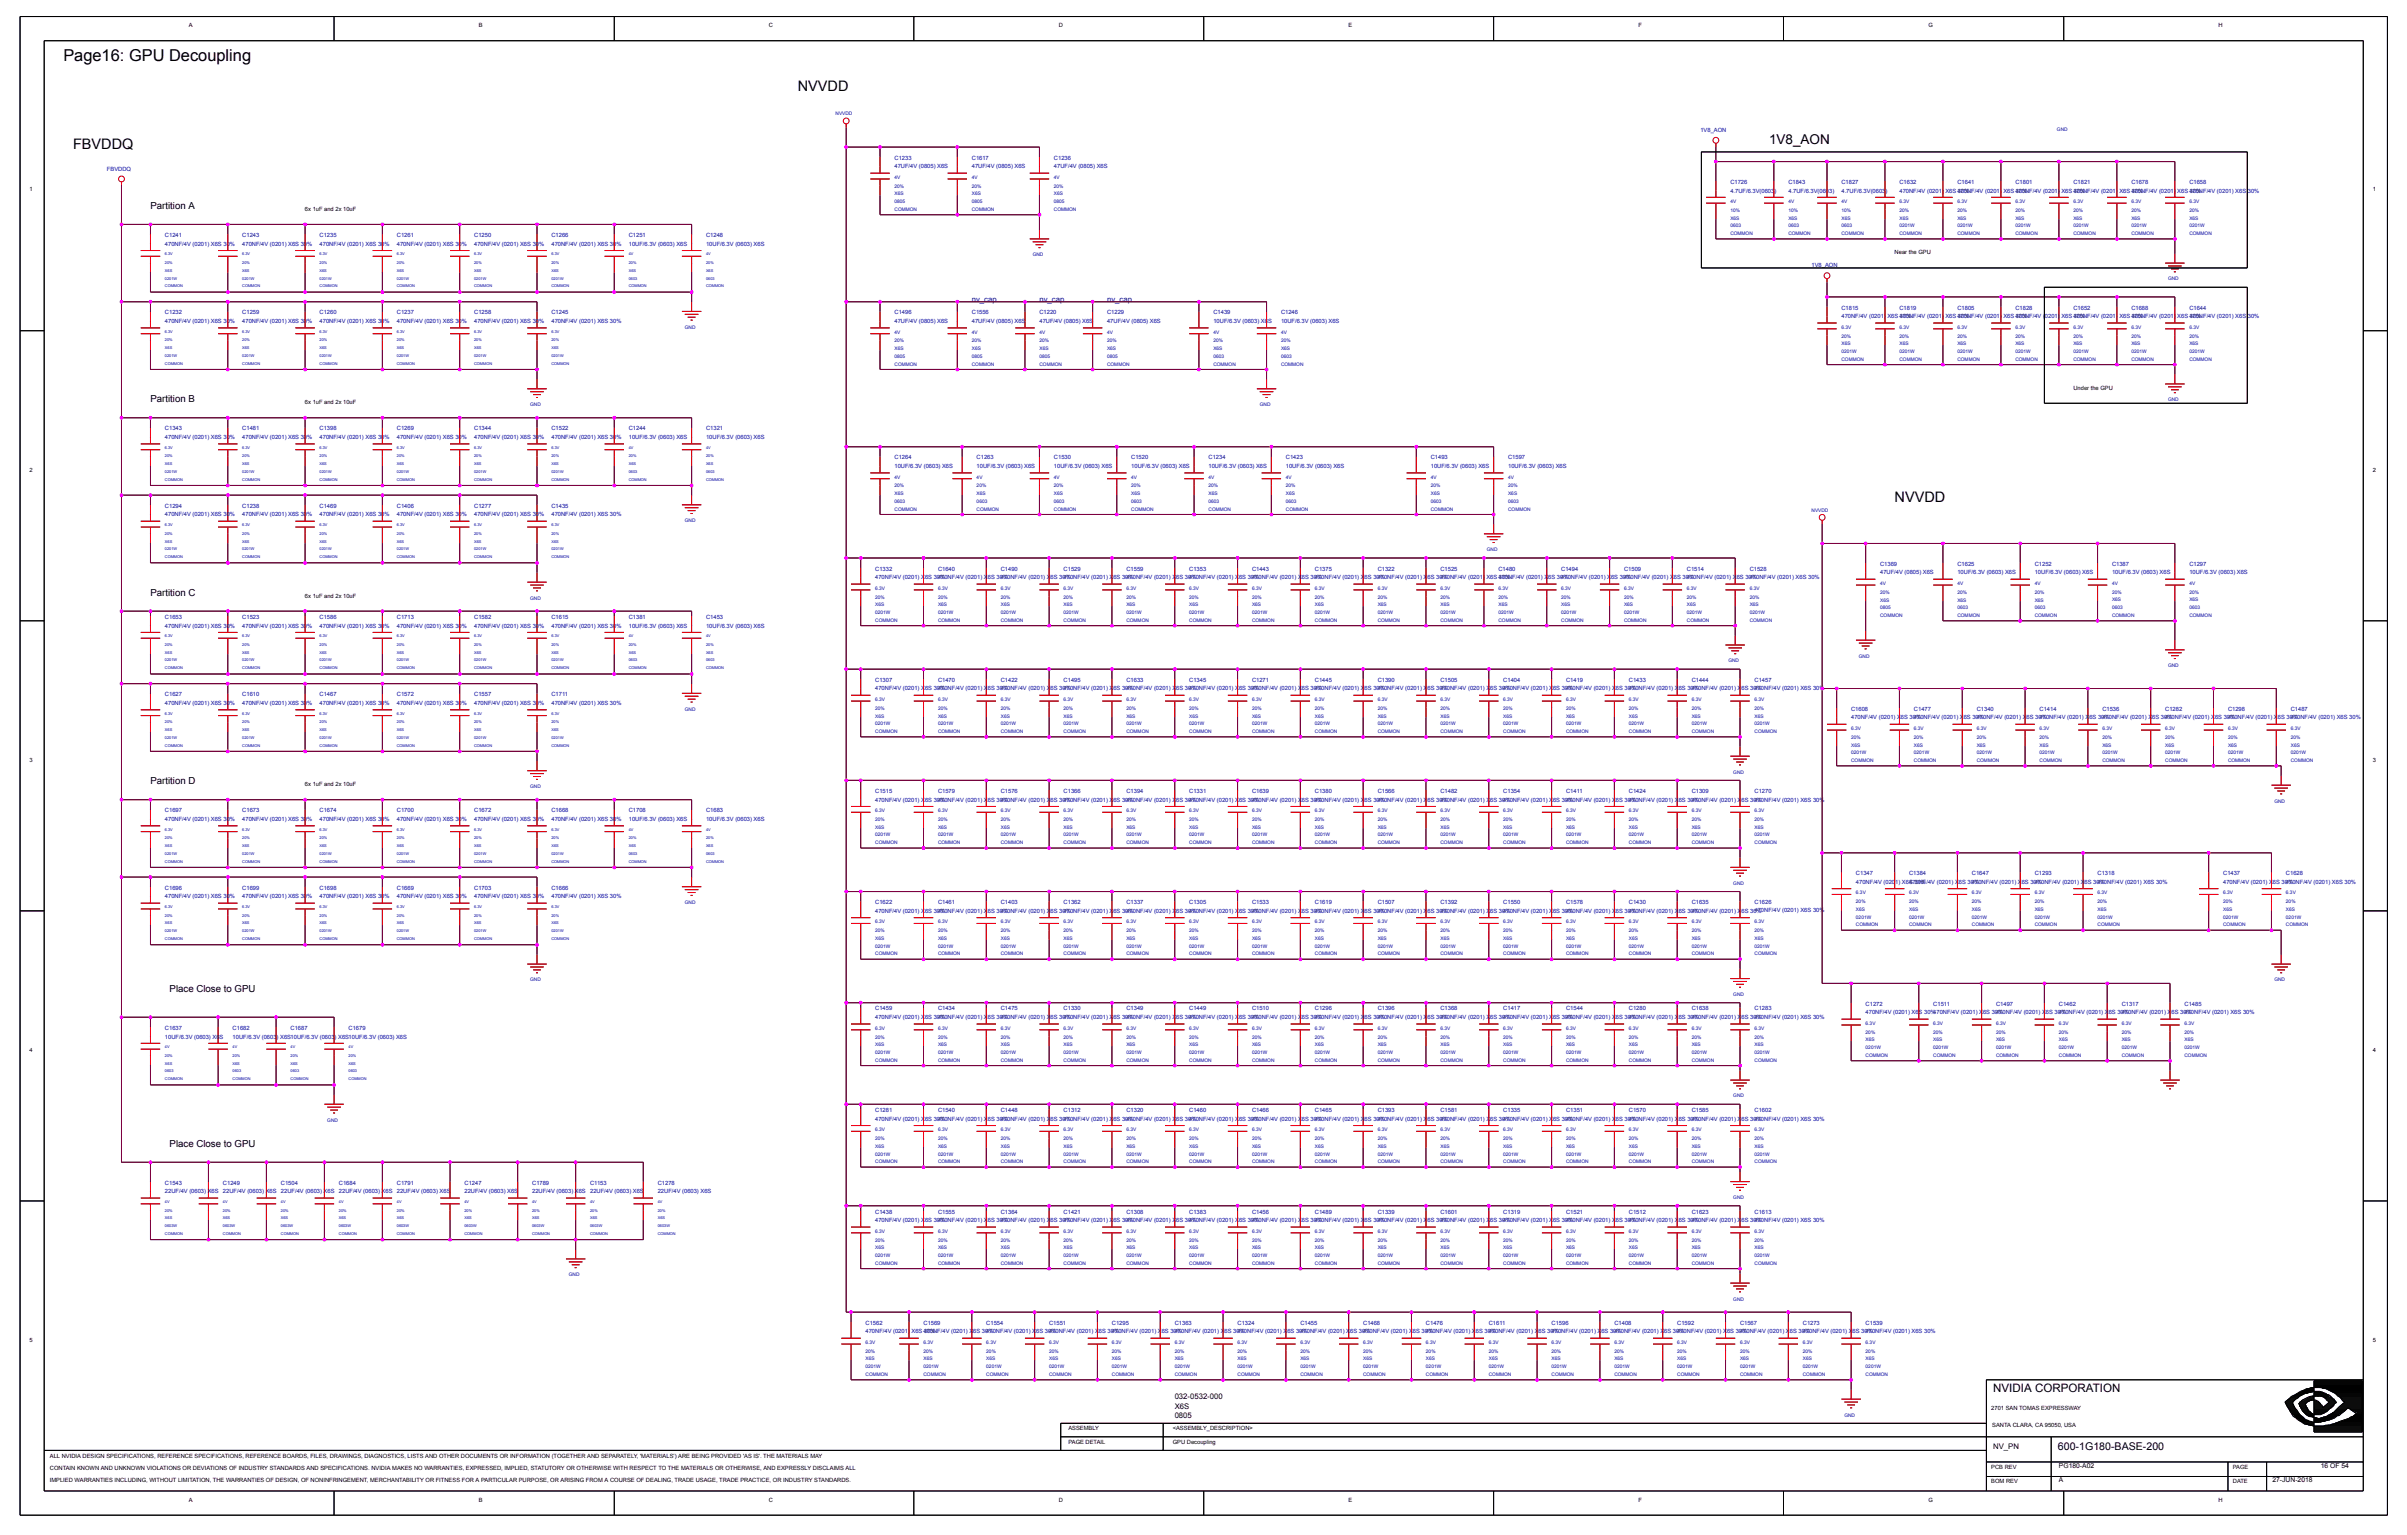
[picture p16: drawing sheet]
<svg xmlns="http://www.w3.org/2000/svg" width="191mm" height="122mm" viewBox="0 0 191 122" stroke-linecap="round" stroke-linejoin="round" font-family="sans-serif">
<defs><g id="words">
<text font-size="1.3" x="5" y="4.8">Page16: GPU Decoupling</text>
<g font-size="1.1">
<text x="5.8" y="11.8">FBVDDQ</text>
<text x="63.2" y="7.2">NVVDD</text>
<text x="140.2" y="11.4">1V8_AON</text>
<text x="150.1" y="39.7">NVVDD</text>
</g>
<text font-size=".9" x="157.9" y="110.3">NVIDIA CORPORATION</text>
<g font-size=".8">
<text x="11.9" y="16.5">Partition A</text>
<text x="11.9" y="31.9">Partition B</text>
<text x="11.9" y="47.2">Partition C</text>
<text x="11.9" y="62.1">Partition D</text>
<text x="13.4" y="78.6">Place Close to GPU</text>
<text x="13.4" y="90.8">Place Close to GPU</text>
<text x="163.1" y="114.9">600-1G180-BASE-200</text>
</g>
<g font-size=".6" fill="#0000a0">
<text x="77" y="23.9">nv_cap</text>
<text x="82.4" y="23.9">nv_cap</text>
<text x="87.7" y="23.9">nv_cap</text>
</g>
<g font-size=".6">
<text x="93.1" y="112.3">0805</text>
<text x="93.1" y="111.6">X6S</text>
<text x="93.1" y="110.8">032-0532-000</text>
<text x="157.9" y="114.8">NV_PN</text>
</g>
<g font-size=".5">
<text x="15" y="2.1">A</text>
<text x="37.9" y="2.1">B</text>
<text x="60.9" y="2.1">C</text>
<text x="83.9" y="2.1">D</text>
<text x="106.9" y="2.1">E</text>
<text x="129.8" y="2.1">F</text>
<text x="152.8" y="2.1">G</text>
<text x="175.8" y="2.1">H</text>
<text x="2.3" y="15.2">1</text>
<text x="24.2" y="16.7">6x 1uF and 2x 10uF</text>
<text x="188" y="15.2">1</text>
<text x="150.1" y="20.1">Near the GPU</text>
<text x="24.2" y="32">6x 1uF and 2x 10uF</text>
<text x="164.3" y="30.9">Under the GPU</text>
<text x="2.3" y="37.4">2</text>
<text x="188" y="37.4">2</text>
<text x="24.2" y="47.3">6x 1uF and 2x 10uF</text>
<text x="2.3" y="60.3">3</text>
<text x="24.2" y="62.2">6x 1uF and 2x 10uF</text>
<text x="188" y="60.3">3</text>
<text x="2.3" y="83.3">4</text>
<text x="188" y="83.3">4</text>
<text x="2.3" y="106.3">5</text>
<text x="188" y="106.3">5</text>
<text x="84.7" y="113.2">ASSEMBLY</text>
<text x="92.9" y="113.2">&lt;ASSEMBLY_DESCRIPTION&gt;</text>
<text x="157.8" y="111.6">2701 SAN TOMAS EXPRESSWAY</text>
<text x="157.9" y="113">SANTA CLARA, CA 95050, USA</text>
<text x="3.9" y="116.4">CONTAIN KNOWN AND UNKNOWN VIOLATIONS OR DEVIATIONS OF INDUSTRY STANDARDS AND SPECIFICATIONS. NVIDIA MAKES NO WARRANTIES, EXPRESSED, IMPLIED, STATUTORY OR OTHERWISE WITH RESPECT TO THE MATERIALS OR OTHERWISE, AND EXPRESSLY DISCLAIMS ALL</text>
<text x="3.9" y="115.5">ALL NVIDIA DESIGN SPECIFICATIONS, REFERENCE SPECIFICATIONS, REFERENCE BOARDS, FILES, DRAWINGS, DIAGNOSTICS, LISTS AND OTHER DOCUMENTS OR INFORMATION (TOGETHER AND SEPARATELY, 'MATERIALS') ARE BEING PROVIDED 'AS IS'. THE MATERIALS MAY</text>
<text x="3.9" y="117.4">IMPLIED WARRANTIES INCLUDING, WITHOUT LIMITATION, THE WARRANTIES OF DESIGN, OF NONINFRINGEMENT, MERCHANTABILITY OR FITNESS FOR A PARTICULAR PURPOSE, OR ARISING FROM A COURSE OF DEALING, TRADE USAGE, TRADE PRACTICE, OR INDUSTRY STANDARDS.</text>
<text x="15" y="118.9">A</text>
<text x="37.9" y="118.9">B</text>
<text x="60.9" y="118.9">C</text>
<text x="83.9" y="118.9">D</text>
<text x="84.7" y="114.3">PAGE DETAIL</text>
<text x="92.9" y="114.3">GPU Decoupling</text>
<text x="106.9" y="118.9">E</text>
<text x="129.8" y="118.9">F</text>
<text x="152.8" y="118.9">G</text>
<text x="157.8" y="117.5">BOM REV</text>
<text x="157.8" y="116.3">PCB REV</text>
<text x="163.1" y="117.4">A</text>
<text x="163.1" y="116.2">PG180-A02</text>
<text x="175.8" y="118.9">H</text>
<text x="176.9" y="116.3">PAGE</text>
<text x="176.9" y="117.5">DATE</text>
<text x="180.1" y="117.4">27-JUN-2018</text>
<text x="183.9" y="116.2">16 OF 54</text>
</g>
<g font-size=".5" fill="#0000a0">
<text x="134.7" y="10.4">1V8_AON</text>
<text x="8.5" y="13.6">FBVDDQ</text>
<text x="70.9" y="12.6">C1233</text>
<text x="70.9" y="13.3">47UF/4V (0805) X6S</text>
<text x="77" y="12.6">C1617</text>
<text x="77" y="13.3">47UF/4V (0805) X6S</text>
<text x="83.5" y="12.6">C1236</text>
<text x="83.5" y="13.3">47UF/4V (0805) X6S</text>
<text x="137.1" y="14.6">C1726</text>
<text x="137.1" y="15.2">4.7UF/6.3V(0603)</text>
<text x="141.7" y="14.6">C1843</text>
<text x="141.7" y="15.2">4.7UF/6.3V(0603)</text>
<text x="145.9" y="14.6">C1827</text>
<text x="145.9" y="15.2">4.7UF/6.3V(0603)</text>
<text x="150.5" y="14.6">C1632</text>
<text x="150.5" y="15.2">470NF/4V (0201) X6S 30%</text>
<text x="155.1" y="14.6">C1641</text>
<text x="155.1" y="15.2">470NF/4V (0201) X6S 30%</text>
<text x="159.7" y="14.6">C1801</text>
<text x="159.7" y="15.2">470NF/4V (0201) X6S 30%</text>
<text x="164.3" y="14.6">C1821</text>
<text x="164.3" y="15.2">470NF/4V (0201) X6S 30%</text>
<text x="168.9" y="14.6">C1678</text>
<text x="168.9" y="15.2">470NF/4V (0201) X6S 30%</text>
<text x="173.5" y="14.6">C1658</text>
<text x="173.5" y="15.2">470NF/4V (0201) X6S 30%</text>
<text x="13.1" y="18.8">C1241</text>
<text x="13.1" y="19.5">470NF/4V (0201) X6S 30%</text>
<text x="19.2" y="18.8">C1243</text>
<text x="19.2" y="19.5">470NF/4V (0201) X6S 30%</text>
<text x="25.3" y="18.8">C1235</text>
<text x="25.3" y="19.5">470NF/4V (0201) X6S 30%</text>
<text x="31.4" y="18.8">C1261</text>
<text x="31.4" y="19.5">470NF/4V (0201) X6S 30%</text>
<text x="37.6" y="18.8">C1250</text>
<text x="37.6" y="19.5">470NF/4V (0201) X6S 30%</text>
<text x="43.7" y="18.8">C1266</text>
<text x="43.7" y="19.5">470NF/4V (0201) X6S 30%</text>
<text x="49.8" y="18.8">C1251</text>
<text x="49.8" y="19.5">10UF/6.3V (0603) X6S</text>
<text x="55.9" y="18.8">C1248</text>
<text x="55.9" y="19.5">10UF/6.3V (0603) X6S</text>
<text x="143.5" y="21.1">1V8_AON</text>
<text x="13.1" y="24.9">C1232</text>
<text x="13.1" y="25.6">470NF/4V (0201) X6S 30%</text>
<text x="19.2" y="24.9">C1259</text>
<text x="19.2" y="25.6">470NF/4V (0201) X6S 30%</text>
<text x="25.3" y="24.9">C1260</text>
<text x="25.3" y="25.6">470NF/4V (0201) X6S 30%</text>
<text x="31.4" y="24.9">C1237</text>
<text x="31.4" y="25.6">470NF/4V (0201) X6S 30%</text>
<text x="37.6" y="24.9">C1258</text>
<text x="37.6" y="25.6">470NF/4V (0201) X6S 30%</text>
<text x="43.7" y="24.9">C1245</text>
<text x="43.7" y="25.6">470NF/4V (0201) X6S 30%</text>
<text x="70.9" y="24.9">C1496</text>
<text x="70.9" y="25.6">47UF/4V (0805) X6S</text>
<text x="77" y="24.9">C1556</text>
<text x="77" y="25.6">47UF/4V (0805) X6S</text>
<text x="82.4" y="24.9">C1220</text>
<text x="82.4" y="25.6">47UF/4V (0805) X6S</text>
<text x="87.7" y="24.9">C1229</text>
<text x="87.7" y="25.6">47UF/4V (0805) X6S</text>
<text x="96.1" y="24.9">C1439</text>
<text x="96.1" y="25.6">10UF/6.3V (0603) X6S</text>
<text x="101.5" y="24.9">C1246</text>
<text x="101.5" y="25.6">10UF/6.3V (0603) X6S</text>
<text x="145.9" y="24.5">C1815</text>
<text x="145.9" y="25.2">470NF/4V (0201) X6S 30%</text>
<text x="150.5" y="24.5">C1819</text>
<text x="150.5" y="25.2">470NF/4V (0201) X6S 30%</text>
<text x="155.1" y="24.5">C1805</text>
<text x="155.1" y="25.2">470NF/4V (0201) X6S 30%</text>
<text x="159.7" y="24.5">C1828</text>
<text x="159.7" y="25.2">470NF/4V (0201) X6S 30%</text>
<text x="164.3" y="24.5">C1652</text>
<text x="164.3" y="25.2">470NF/4V (0201) X6S 30%</text>
<text x="168.9" y="24.5">C1688</text>
<text x="168.9" y="25.2">470NF/4V (0201) X6S 30%</text>
<text x="173.5" y="24.5">C1644</text>
<text x="173.5" y="25.2">470NF/4V (0201) X6S 30%</text>
<text x="13.1" y="34.1">C1343</text>
<text x="13.1" y="34.8">470NF/4V (0201) X6S 30%</text>
<text x="19.2" y="34.1">C1481</text>
<text x="19.2" y="34.8">470NF/4V (0201) X6S 30%</text>
<text x="25.3" y="34.1">C1398</text>
<text x="25.3" y="34.8">470NF/4V (0201) X6S 30%</text>
<text x="31.4" y="34.1">C1269</text>
<text x="31.4" y="34.8">470NF/4V (0201) X6S 30%</text>
<text x="37.6" y="34.1">C1344</text>
<text x="37.6" y="34.8">470NF/4V (0201) X6S 30%</text>
<text x="43.7" y="34.1">C1522</text>
<text x="43.7" y="34.8">470NF/4V (0201) X6S 30%</text>
<text x="49.8" y="34.1">C1244</text>
<text x="49.8" y="34.8">10UF/6.3V (0603) X6S</text>
<text x="55.9" y="34.1">C1321</text>
<text x="55.9" y="34.8">10UF/6.3V (0603) X6S</text>
<text x="13.1" y="40.2">C1294</text>
<text x="13.1" y="40.9">470NF/4V (0201) X6S 30%</text>
<text x="19.2" y="40.2">C1238</text>
<text x="19.2" y="40.9">470NF/4V (0201) X6S 30%</text>
<text x="25.3" y="40.2">C1469</text>
<text x="25.3" y="40.9">470NF/4V (0201) X6S 30%</text>
<text x="31.4" y="40.2">C1406</text>
<text x="31.4" y="40.9">470NF/4V (0201) X6S 30%</text>
<text x="37.6" y="40.2">C1277</text>
<text x="37.6" y="40.9">470NF/4V (0201) X6S 30%</text>
<text x="43.7" y="40.2">C1435</text>
<text x="43.7" y="40.9">470NF/4V (0201) X6S 30%</text>
<text x="70.9" y="36.4">C1264</text>
<text x="70.9" y="37.1">10UF/6.3V (0603) X6S</text>
<text x="77.4" y="36.4">C1263</text>
<text x="77.4" y="37.1">10UF/6.3V (0603) X6S</text>
<text x="83.5" y="36.4">C1530</text>
<text x="83.5" y="37.1">10UF/6.3V (0603) X6S</text>
<text x="89.6" y="36.4">C1520</text>
<text x="89.6" y="37.1">10UF/6.3V (0603) X6S</text>
<text x="95.8" y="36.4">C1234</text>
<text x="95.8" y="37.1">10UF/6.3V (0603) X6S</text>
<text x="101.9" y="36.4">C1423</text>
<text x="101.9" y="37.1">10UF/6.3V (0603) X6S</text>
<text x="113.4" y="36.4">C1493</text>
<text x="113.4" y="37.1">10UF/6.3V (0603) X6S</text>
<text x="119.5" y="36.4">C1597</text>
<text x="119.5" y="37.1">10UF/6.3V (0603) X6S</text>
<text x="69.3" y="45.2">C1332</text>
<text x="69.3" y="45.9">470NF/4V (0201) X6S 30%</text>
<text x="74.3" y="45.2">C1640</text>
<text x="74.3" y="45.9">470NF/4V (0201) X6S 30%</text>
<text x="79.3" y="45.2">C1490</text>
<text x="79.3" y="45.9">470NF/4V (0201) X6S 30%</text>
<text x="84.3" y="45.2">C1529</text>
<text x="84.3" y="45.9">470NF/4V (0201) X6S 30%</text>
<text x="89.3" y="45.2">C1559</text>
<text x="89.3" y="45.9">470NF/4V (0201) X6S 30%</text>
<text x="94.2" y="45.2">C1353</text>
<text x="94.2" y="45.9">470NF/4V (0201) X6S 30%</text>
<text x="99.2" y="45.2">C1443</text>
<text x="99.2" y="45.9">470NF/4V (0201) X6S 30%</text>
<text x="104.2" y="45.2">C1375</text>
<text x="104.2" y="45.9">470NF/4V (0201) X6S 30%</text>
<text x="109.2" y="45.2">C1322</text>
<text x="109.2" y="45.9">470NF/4V (0201) X6S 30%</text>
<text x="114.1" y="45.2">C1525</text>
<text x="114.1" y="45.9">470NF/4V (0201) X6S 30%</text>
<text x="118.7" y="45.2">C1480</text>
<text x="118.7" y="45.9">470NF/4V (0201) X6S 30%</text>
<text x="123.7" y="45.2">C1494</text>
<text x="123.7" y="45.9">470NF/4V (0201) X6S 30%</text>
<text x="128.7" y="45.2">C1509</text>
<text x="128.7" y="45.9">470NF/4V (0201) X6S 30%</text>
<text x="133.7" y="45.2">C1514</text>
<text x="133.7" y="45.9">470NF/4V (0201) X6S 30%</text>
<text x="138.6" y="45.2">C1528</text>
<text x="138.6" y="45.9">470NF/4V (0201) X6S 30%</text>
<text x="149" y="44.8">C1369</text>
<text x="149" y="45.5">47UF/4V (0805) X6S</text>
<text x="155.1" y="44.8">C1625</text>
<text x="155.1" y="45.5">10UF/6.3V (0603) X6S</text>
<text x="161.2" y="44.8">C1252</text>
<text x="161.2" y="45.5">10UF/6.3V (0603) X6S</text>
<text x="167.3" y="44.8">C1387</text>
<text x="167.3" y="45.5">10UF/6.3V (0603) X6S</text>
<text x="173.5" y="44.8">C1297</text>
<text x="173.5" y="45.5">10UF/6.3V (0603) X6S</text>
<text x="13.1" y="49">C1653</text>
<text x="13.1" y="49.7">470NF/4V (0201) X6S 30%</text>
<text x="19.2" y="49">C1523</text>
<text x="19.2" y="49.7">470NF/4V (0201) X6S 30%</text>
<text x="25.3" y="49">C1586</text>
<text x="25.3" y="49.7">470NF/4V (0201) X6S 30%</text>
<text x="31.4" y="49">C1713</text>
<text x="31.4" y="49.7">470NF/4V (0201) X6S 30%</text>
<text x="37.6" y="49">C1582</text>
<text x="37.6" y="49.7">470NF/4V (0201) X6S 30%</text>
<text x="43.7" y="49">C1615</text>
<text x="43.7" y="49.7">470NF/4V (0201) X6S 30%</text>
<text x="49.8" y="49">C1381</text>
<text x="49.8" y="49.7">10UF/6.3V (0603) X6S</text>
<text x="55.9" y="49">C1453</text>
<text x="55.9" y="49.7">10UF/6.3V (0603) X6S</text>
<text x="69.3" y="54">C1307</text>
<text x="74.3" y="54">C1470</text>
<text x="79.3" y="54">C1422</text>
<text x="84.3" y="54">C1495</text>
<text x="89.3" y="54">C1633</text>
<text x="94.2" y="54">C1345</text>
<text x="99.2" y="54">C1271</text>
<text x="104.2" y="54">C1445</text>
<text x="109.2" y="54">C1390</text>
<text x="114.1" y="54">C1505</text>
<text x="119.1" y="54">C1404</text>
<text x="124.1" y="54">C1419</text>
<text x="129.1" y="54">C1433</text>
<text x="134" y="54">C1444</text>
<text x="139" y="54">C1457</text>
<text x="13.1" y="55.1">C1627</text>
<text x="13.1" y="55.8">470NF/4V (0201) X6S 30%</text>
<text x="19.2" y="55.1">C1610</text>
<text x="19.2" y="55.8">470NF/4V (0201) X6S 30%</text>
<text x="25.3" y="55.1">C1467</text>
<text x="25.3" y="55.8">470NF/4V (0201) X6S 30%</text>
<text x="31.4" y="55.1">C1572</text>
<text x="31.4" y="55.8">470NF/4V (0201) X6S 30%</text>
<text x="37.6" y="55.1">C1557</text>
<text x="37.6" y="55.8">470NF/4V (0201) X6S 30%</text>
<text x="43.7" y="55.1">C1711</text>
<text x="43.7" y="55.8">470NF/4V (0201) X6S 30%</text>
<text x="69.3" y="54.7">470NF/4V (0201) X6S 30%</text>
<text x="74.3" y="54.7">470NF/4V (0201) X6S 30%</text>
<text x="79.3" y="54.7">470NF/4V (0201) X6S 30%</text>
<text x="84.3" y="54.7">470NF/4V (0201) X6S 30%</text>
<text x="89.3" y="54.7">470NF/4V (0201) X6S 30%</text>
<text x="94.2" y="54.7">470NF/4V (0201) X6S 30%</text>
<text x="99.2" y="54.7">470NF/4V (0201) X6S 30%</text>
<text x="104.2" y="54.7">470NF/4V (0201) X6S 30%</text>
<text x="109.2" y="54.7">470NF/4V (0201) X6S 30%</text>
<text x="114.1" y="54.7">470NF/4V (0201) X6S 30%</text>
<text x="119.1" y="54.7">470NF/4V (0201) X6S 30%</text>
<text x="124.1" y="54.7">470NF/4V (0201) X6S 30%</text>
<text x="129.1" y="54.7">470NF/4V (0201) X6S 30%</text>
<text x="134" y="54.7">470NF/4V (0201) X6S 30%</text>
<text x="139" y="54.7">470NF/4V (0201) X6S 30%</text>
<text x="146.7" y="56.3">C1608</text>
<text x="146.7" y="57">470NF/4V (0201) X6S 30%</text>
<text x="151.6" y="56.3">C1477</text>
<text x="151.6" y="57">470NF/4V (0201) X6S 30%</text>
<text x="156.6" y="56.3">C1340</text>
<text x="156.6" y="57">470NF/4V (0201) X6S 30%</text>
<text x="161.6" y="56.3">C1414</text>
<text x="161.6" y="57">470NF/4V (0201) X6S 30%</text>
<text x="166.6" y="56.3">C1536</text>
<text x="166.6" y="57">470NF/4V (0201) X6S 30%</text>
<text x="171.6" y="56.3">C1282</text>
<text x="171.6" y="57">470NF/4V (0201) X6S 30%</text>
<text x="176.5" y="56.3">C1298</text>
<text x="176.5" y="57">470NF/4V (0201) X6S 30%</text>
<text x="181.5" y="56.3">C1487</text>
<text x="181.5" y="57">470NF/4V (0201) X6S 30%</text>
<text x="13.1" y="64.3">C1697</text>
<text x="13.1" y="65">470NF/4V (0201) X6S 30%</text>
<text x="19.2" y="64.3">C1673</text>
<text x="19.2" y="65">470NF/4V (0201) X6S 30%</text>
<text x="25.3" y="64.3">C1674</text>
<text x="25.3" y="65">470NF/4V (0201) X6S 30%</text>
<text x="31.4" y="64.3">C1700</text>
<text x="31.4" y="65">470NF/4V (0201) X6S 30%</text>
<text x="37.6" y="64.3">C1672</text>
<text x="37.6" y="65">470NF/4V (0201) X6S 30%</text>
<text x="43.7" y="64.3">C1668</text>
<text x="43.7" y="65">470NF/4V (0201) X6S 30%</text>
<text x="49.8" y="64.3">C1708</text>
<text x="49.8" y="65">10UF/6.3V (0603) X6S</text>
<text x="55.9" y="64.3">C1683</text>
<text x="55.9" y="65">10UF/6.3V (0603) X6S</text>
<text x="69.3" y="62.8">C1515</text>
<text x="69.3" y="63.5">470NF/4V (0201) X6S 30%</text>
<text x="74.3" y="62.8">C1579</text>
<text x="74.3" y="63.5">470NF/4V (0201) X6S 30%</text>
<text x="79.3" y="62.8">C1576</text>
<text x="79.3" y="63.5">470NF/4V (0201) X6S 30%</text>
<text x="84.3" y="62.8">C1366</text>
<text x="84.3" y="63.5">470NF/4V (0201) X6S 30%</text>
<text x="89.3" y="62.8">C1394</text>
<text x="89.3" y="63.5">470NF/4V (0201) X6S 30%</text>
<text x="94.2" y="62.8">C1331</text>
<text x="94.2" y="63.5">470NF/4V (0201) X6S 30%</text>
<text x="99.2" y="62.8">C1639</text>
<text x="99.2" y="63.5">470NF/4V (0201) X6S 30%</text>
<text x="104.2" y="62.8">C1380</text>
<text x="104.2" y="63.5">470NF/4V (0201) X6S 30%</text>
<text x="109.2" y="62.8">C1566</text>
<text x="109.2" y="63.5">470NF/4V (0201) X6S 30%</text>
<text x="114.1" y="62.8">C1482</text>
<text x="114.1" y="63.5">470NF/4V (0201) X6S 30%</text>
<text x="119.1" y="62.8">C1354</text>
<text x="119.1" y="63.5">470NF/4V (0201) X6S 30%</text>
<text x="124.1" y="62.8">C1411</text>
<text x="124.1" y="63.5">470NF/4V (0201) X6S 30%</text>
<text x="129.1" y="62.8">C1424</text>
<text x="129.1" y="63.5">470NF/4V (0201) X6S 30%</text>
<text x="134" y="62.8">C1309</text>
<text x="134" y="63.5">470NF/4V (0201) X6S 30%</text>
<text x="139" y="62.8">C1270</text>
<text x="139" y="63.5">470NF/4V (0201) X6S 30%</text>
<text x="13.1" y="70.4">C1696</text>
<text x="13.1" y="71.1">470NF/4V (0201) X6S 30%</text>
<text x="19.2" y="70.4">C1699</text>
<text x="19.2" y="71.1">470NF/4V (0201) X6S 30%</text>
<text x="25.3" y="70.4">C1698</text>
<text x="25.3" y="71.1">470NF/4V (0201) X6S 30%</text>
<text x="31.4" y="70.4">C1669</text>
<text x="31.4" y="71.1">470NF/4V (0201) X6S 30%</text>
<text x="37.6" y="70.4">C1703</text>
<text x="37.6" y="71.1">470NF/4V (0201) X6S 30%</text>
<text x="43.7" y="70.4">C1666</text>
<text x="43.7" y="71.1">470NF/4V (0201) X6S 30%</text>
<text x="69.3" y="71.6">C1622</text>
<text x="74.3" y="71.6">C1461</text>
<text x="79.3" y="71.6">C1403</text>
<text x="84.3" y="71.6">C1362</text>
<text x="89.3" y="71.6">C1337</text>
<text x="94.2" y="71.6">C1305</text>
<text x="99.2" y="71.6">C1533</text>
<text x="104.2" y="71.6">C1619</text>
<text x="109.2" y="71.6">C1507</text>
<text x="114.1" y="71.6">C1392</text>
<text x="119.1" y="71.6">C1550</text>
<text x="124.1" y="71.6">C1578</text>
<text x="129.1" y="71.6">C1430</text>
<text x="134" y="71.6">C1635</text>
<text x="139" y="71.6">C1626</text>
<text x="147.1" y="69.3">C1347</text>
<text x="147.1" y="70">470NF/4V (0201) X6S 30%</text>
<text x="151.3" y="69.3">C1384</text>
<text x="151.3" y="70">470NF/4V (0201) X6S 30%</text>
<text x="156.2" y="69.3">C1647</text>
<text x="156.2" y="70">470NF/4V (0201) X6S 30%</text>
<text x="161.2" y="69.3">C1293</text>
<text x="161.2" y="70">470NF/4V (0201) X6S 30%</text>
<text x="166.2" y="69.3">C1318</text>
<text x="166.2" y="70">470NF/4V (0201) X6S 30%</text>
<text x="176.1" y="69.3">C1437</text>
<text x="176.1" y="70">470NF/4V (0201) X6S 30%</text>
<text x="181.1" y="69.3">C1628</text>
<text x="181.1" y="70">470NF/4V (0201) X6S 30%</text>
<text x="69.3" y="72.3">470NF/4V (0201) X6S 30%</text>
<text x="74.3" y="72.3">470NF/4V (0201) X6S 30%</text>
<text x="79.3" y="72.3">470NF/4V (0201) X6S 30%</text>
<text x="84.3" y="72.3">470NF/4V (0201) X6S 30%</text>
<text x="89.3" y="72.3">470NF/4V (0201) X6S 30%</text>
<text x="94.2" y="72.3">470NF/4V (0201) X6S 30%</text>
<text x="99.2" y="72.3">470NF/4V (0201) X6S 30%</text>
<text x="104.2" y="72.3">470NF/4V (0201) X6S 30%</text>
<text x="109.2" y="72.3">470NF/4V (0201) X6S 30%</text>
<text x="114.1" y="72.3">470NF/4V (0201) X6S 30%</text>
<text x="119.1" y="72.3">470NF/4V (0201) X6S 30%</text>
<text x="124.1" y="72.3">470NF/4V (0201) X6S 30%</text>
<text x="129.1" y="72.3">470NF/4V (0201) X6S 30%</text>
<text x="134" y="72.3">470NF/4V (0201) X6S 30%</text>
<text x="139" y="72.2">470NF/4V (0201) X6S 30%</text>
<text x="13.1" y="81.5">C1637</text>
<text x="13.1" y="82.2">10UF/6.3V (0603) X6S</text>
<text x="18.4" y="81.5">C1682</text>
<text x="18.4" y="82.2">10UF/6.3V (0603) X6S10UF/6.3V (0603) X6S10UF/6.3V (0603) X6S</text>
<text x="23" y="81.5">C1687</text>
<text x="27.6" y="81.5">C1679</text>
<text x="69.3" y="80">C1459</text>
<text x="69.3" y="80.7">470NF/4V (0201) X6S 30%</text>
<text x="74.3" y="80">C1434</text>
<text x="74.3" y="80.7">470NF/4V (0201) X6S 30%</text>
<text x="79.3" y="80">C1475</text>
<text x="79.3" y="80.7">470NF/4V (0201) X6S 30%</text>
<text x="84.3" y="80">C1330</text>
<text x="84.3" y="80.7">470NF/4V (0201) X6S 30%</text>
<text x="89.3" y="80">C1349</text>
<text x="89.3" y="80.7">470NF/4V (0201) X6S 30%</text>
<text x="94.2" y="80">C1449</text>
<text x="94.2" y="80.7">470NF/4V (0201) X6S 30%</text>
<text x="99.2" y="80">C1510</text>
<text x="99.2" y="80.7">470NF/4V (0201) X6S 30%</text>
<text x="104.2" y="80">C1296</text>
<text x="104.2" y="80.7">470NF/4V (0201) X6S 30%</text>
<text x="109.2" y="80">C1396</text>
<text x="109.2" y="80.7">470NF/4V (0201) X6S 30%</text>
<text x="114.1" y="80">C1368</text>
<text x="114.1" y="80.7">470NF/4V (0201) X6S 30%</text>
<text x="119.1" y="80">C1417</text>
<text x="119.1" y="80.7">470NF/4V (0201) X6S 30%</text>
<text x="124.1" y="80">C1544</text>
<text x="124.1" y="80.7">470NF/4V (0201) X6S 30%</text>
<text x="129.1" y="80">C1280</text>
<text x="129.1" y="80.7">470NF/4V (0201) X6S 30%</text>
<text x="134" y="80">C1638</text>
<text x="134" y="80.7">470NF/4V (0201) X6S 30%</text>
<text x="139" y="80">C1283</text>
<text x="139" y="80.7">470NF/4V (0201) X6S 30%</text>
<text x="147.8" y="79.6">C1272</text>
<text x="147.8" y="80.3">470NF/4V (0201) X6S 30%470NF/4V (0201) X6S 30%</text>
<text x="153.2" y="79.6">C1511</text>
<text x="158.2" y="79.6">C1497</text>
<text x="158.2" y="80.3">470NF/4V (0201) X6S 30%</text>
<text x="163.1" y="79.6">C1462</text>
<text x="163.1" y="80.3">470NF/4V (0201) X6S 30%</text>
<text x="168.1" y="79.6">C1317</text>
<text x="168.1" y="80.3">470NF/4V (0201) X6S 30%</text>
<text x="173.1" y="79.6">C1485</text>
<text x="173.1" y="80.3">470NF/4V (0201) X6S 30%</text>
<text x="69.3" y="88.1">C1281</text>
<text x="69.3" y="88.7">470NF/4V (0201) X6S 30%</text>
<text x="74.3" y="88.1">C1540</text>
<text x="74.3" y="88.7">470NF/4V (0201) X6S 30%</text>
<text x="79.3" y="88.1">C1448</text>
<text x="79.3" y="88.7">470NF/4V (0201) X6S 30%</text>
<text x="84.3" y="88.1">C1312</text>
<text x="84.3" y="88.7">470NF/4V (0201) X6S 30%</text>
<text x="89.3" y="88.1">C1320</text>
<text x="89.3" y="88.7">470NF/4V (0201) X6S 30%</text>
<text x="94.2" y="88.1">C1460</text>
<text x="94.2" y="88.7">470NF/4V (0201) X6S 30%</text>
<text x="99.2" y="88.1">C1466</text>
<text x="99.2" y="88.7">470NF/4V (0201) X6S 30%</text>
<text x="104.2" y="88.1">C1465</text>
<text x="104.2" y="88.7">470NF/4V (0201) X6S 30%</text>
<text x="109.2" y="88.1">C1393</text>
<text x="109.2" y="88.7">470NF/4V (0201) X6S 30%</text>
<text x="114.1" y="88.1">C1581</text>
<text x="114.1" y="88.7">470NF/4V (0201) X6S 30%</text>
<text x="119.1" y="88.1">C1335</text>
<text x="119.1" y="88.7">470NF/4V (0201) X6S 30%</text>
<text x="124.1" y="88.1">C1351</text>
<text x="124.1" y="88.7">470NF/4V (0201) X6S 30%</text>
<text x="129.1" y="88.1">C1570</text>
<text x="129.1" y="88.7">470NF/4V (0201) X6S 30%</text>
<text x="134" y="88.1">C1585</text>
<text x="134" y="88.7">470NF/4V (0201) X6S 30%</text>
<text x="139" y="88.1">C1602</text>
<text x="139" y="88.7">470NF/4V (0201) X6S 30%</text>
<text x="13.1" y="93.8">C1543</text>
<text x="13.1" y="94.5">22UF/4V (0603) X6S</text>
<text x="17.7" y="93.8">C1249</text>
<text x="17.7" y="94.5">22UF/4V (0603) X6S</text>
<text x="22.3" y="93.8">C1504</text>
<text x="22.3" y="94.5">22UF/4V (0603) X6S</text>
<text x="26.9" y="93.8">C1684</text>
<text x="26.9" y="94.5">22UF/4V (0603) X6S</text>
<text x="31.4" y="93.8">C1791</text>
<text x="31.4" y="94.5">22UF/4V (0603) X6S</text>
<text x="36.8" y="93.8">C1247</text>
<text x="36.8" y="94.5">22UF/4V (0603) X6S</text>
<text x="42.2" y="93.8">C1789</text>
<text x="42.2" y="94.5">22UF/4V (0603) X6S</text>
<text x="46.8" y="93.8">C1153</text>
<text x="46.8" y="94.5">22UF/4V (0603) X6S</text>
<text x="52.1" y="93.8">C1278</text>
<text x="52.1" y="94.5">22UF/4V (0603) X6S</text>
<text x="69.3" y="96.1">C1438</text>
<text x="69.3" y="96.8">470NF/4V (0201) X6S 30%</text>
<text x="74.3" y="96.1">C1555</text>
<text x="74.3" y="96.8">470NF/4V (0201) X6S 30%</text>
<text x="79.3" y="96.1">C1364</text>
<text x="79.3" y="96.8">470NF/4V (0201) X6S 30%</text>
<text x="84.3" y="96.1">C1421</text>
<text x="84.3" y="96.8">470NF/4V (0201) X6S 30%</text>
<text x="89.3" y="96.1">C1308</text>
<text x="89.3" y="96.8">470NF/4V (0201) X6S 30%</text>
<text x="94.2" y="96.1">C1383</text>
<text x="94.2" y="96.8">470NF/4V (0201) X6S 30%</text>
<text x="99.2" y="96.1">C1456</text>
<text x="99.2" y="96.8">470NF/4V (0201) X6S 30%</text>
<text x="104.2" y="96.1">C1489</text>
<text x="104.2" y="96.8">470NF/4V (0201) X6S 30%</text>
<text x="109.2" y="96.1">C1339</text>
<text x="109.2" y="96.8">470NF/4V (0201) X6S 30%</text>
<text x="114.1" y="96.1">C1601</text>
<text x="114.1" y="96.8">470NF/4V (0201) X6S 30%</text>
<text x="119.1" y="96.1">C1319</text>
<text x="119.1" y="96.8">470NF/4V (0201) X6S 30%</text>
<text x="124.1" y="96.1">C1521</text>
<text x="124.1" y="96.8">470NF/4V (0201) X6S 30%</text>
<text x="129.1" y="96.1">C1512</text>
<text x="129.1" y="96.8">470NF/4V (0201) X6S 30%</text>
<text x="134" y="96.1">C1623</text>
<text x="134" y="96.8">470NF/4V (0201) X6S 30%</text>
<text x="139" y="96.1">C1613</text>
<text x="139" y="96.8">470NF/4V (0201) X6S 30%</text>
<text x="68.6" y="104.9">C1562</text>
<text x="68.6" y="105.6">470NF/4V (0201) X6S 30%</text>
<text x="73.2" y="104.9">C1569</text>
<text x="73.2" y="105.6">470NF/4V (0201) X6S 30%</text>
<text x="78.1" y="104.9">C1554</text>
<text x="78.1" y="105.6">470NF/4V (0201) X6S 30%</text>
<text x="83.1" y="104.9">C1551</text>
<text x="83.1" y="105.6">470NF/4V (0201) X6S 30%</text>
<text x="88.1" y="104.9">C1295</text>
<text x="88.1" y="105.6">470NF/4V (0201) X6S 30%</text>
<text x="93.1" y="104.9">C1363</text>
<text x="93.1" y="105.6">470NF/4V (0201) X6S 30%</text>
<text x="98.1" y="104.9">C1324</text>
<text x="98.1" y="105.6">470NF/4V (0201) X6S 30%</text>
<text x="103" y="104.9">C1455</text>
<text x="103" y="105.6">470NF/4V (0201) X6S 30%</text>
<text x="108" y="104.9">C1468</text>
<text x="108" y="105.6">470NF/4V (0201) X6S 30%</text>
<text x="113" y="104.9">C1476</text>
<text x="113" y="105.6">470NF/4V (0201) X6S 30%</text>
<text x="118" y="104.9">C1611</text>
<text x="118" y="105.6">470NF/4V (0201) X6S 30%</text>
<text x="122.9" y="104.9">C1596</text>
<text x="122.9" y="105.6">470NF/4V (0201) X6S 30%</text>
<text x="127.9" y="104.9">C1408</text>
<text x="127.9" y="105.6">470NF/4V (0201) X6S 30%</text>
<text x="132.9" y="104.9">C1592</text>
<text x="132.9" y="105.6">470NF/4V (0201) X6S 30%</text>
<text x="137.9" y="104.9">C1567</text>
<text x="137.9" y="105.6">470NF/4V (0201) X6S 30%</text>
<text x="142.8" y="104.9">C1273</text>
<text x="142.8" y="105.6">470NF/4V (0201) X6S 30%</text>
<text x="147.8" y="104.9">C1539</text>
<text x="147.8" y="105.6">470NF/4V (0201) X6S 30%</text>
</g>
<g font-size=".4" fill="#0000a0">
<text x="66.2" y="9.1">NVVDD</text>
<text x="163" y="10.3">GND</text>
<text x="70.9" y="16.7">COMMON</text>
<text x="70.9" y="14.2">4V</text>
<text x="70.9" y="15.5">X6S</text>
<text x="70.9" y="16.1">0805</text>
<text x="70.9" y="14.9">20%</text>
<text x="77" y="15.5">X6S</text>
<text x="77" y="16.1">0805</text>
<text x="77" y="16.7">COMMON</text>
<text x="77" y="14.9">20%</text>
<text x="77" y="14.2">4V</text>
<text x="83.5" y="16.1">0805</text>
<text x="83.5" y="14.9">20%</text>
<text x="83.5" y="15.5">X6S</text>
<text x="83.5" y="14.2">4V</text>
<text x="83.5" y="16.7">COMMON</text>
<text x="137.1" y="17.4">X6S</text>
<text x="137.1" y="16.8">10%</text>
<text x="137.1" y="16.1">4V</text>
<text x="141.7" y="17.4">X6S</text>
<text x="141.7" y="16.8">10%</text>
<text x="141.7" y="16.1">4V</text>
<text x="145.9" y="17.4">X6S</text>
<text x="145.9" y="16.8">10%</text>
<text x="145.9" y="16.1">4V</text>
<text x="150.5" y="17.4">X6S</text>
<text x="150.5" y="16.1">6.3V</text>
<text x="150.5" y="16.8">20%</text>
<text x="155.1" y="16.8">20%</text>
<text x="155.1" y="16.1">6.3V</text>
<text x="155.1" y="17.4">X6S</text>
<text x="159.7" y="17.4">X6S</text>
<text x="159.7" y="16.8">20%</text>
<text x="159.7" y="16.1">6.3V</text>
<text x="164.3" y="16.8">20%</text>
<text x="164.3" y="16.1">6.3V</text>
<text x="164.3" y="17.4">X6S</text>
<text x="168.9" y="16.1">6.3V</text>
<text x="168.9" y="16.8">20%</text>
<text x="168.9" y="17.4">X6S</text>
<text x="173.5" y="16.8">20%</text>
<text x="173.5" y="16.1">6.3V</text>
<text x="173.5" y="17.4">X6S</text>
<text x="81.8" y="20.3">GND</text>
<text x="137.1" y="18.6">COMMON</text>
<text x="137.1" y="18">0603</text>
<text x="141.7" y="18.6">COMMON</text>
<text x="141.7" y="18">0603</text>
<text x="145.9" y="18.6">COMMON</text>
<text x="145.9" y="18">0603</text>
<text x="150.5" y="18.6">COMMON</text>
<text x="150.5" y="18">0201W</text>
<text x="155.1" y="18.6">COMMON</text>
<text x="155.1" y="18">0201W</text>
<text x="159.7" y="18">0201W</text>
<text x="159.7" y="18.6">COMMON</text>
<text x="164.3" y="18.6">COMMON</text>
<text x="164.3" y="18">0201W</text>
<text x="168.9" y="18.6">COMMON</text>
<text x="168.9" y="18">0201W</text>
<text x="171.8" y="22.2">GND</text>
<text x="173.5" y="18.6">COMMON</text>
<text x="173.5" y="18">0201W</text>
<text x="54.3" y="26">GND</text>
<text x="70.9" y="28.3">0805</text>
<text x="70.9" y="28.9">COMMON</text>
<text x="70.9" y="26.4">4V</text>
<text x="70.9" y="27.7">X6S</text>
<text x="70.9" y="27.1">20%</text>
<text x="77" y="27.7">X6S</text>
<text x="77" y="26.4">4V</text>
<text x="77" y="28.9">COMMON</text>
<text x="77" y="28.3">0805</text>
<text x="77" y="27.1">20%</text>
<text x="82.4" y="26.4">4V</text>
<text x="82.4" y="27.7">X6S</text>
<text x="82.4" y="28.3">0805</text>
<text x="82.4" y="28.9">COMMON</text>
<text x="82.4" y="27.1">20%</text>
<text x="87.7" y="26.4">4V</text>
<text x="87.7" y="27.1">20%</text>
<text x="87.7" y="28.3">0805</text>
<text x="87.7" y="28.9">COMMON</text>
<text x="87.7" y="27.7">X6S</text>
<text x="96.1" y="28.3">0603</text>
<text x="96.1" y="27.7">X6S</text>
<text x="96.1" y="26.4">4V</text>
<text x="96.1" y="27.1">20%</text>
<text x="96.1" y="28.9">COMMON</text>
<text x="101.5" y="26.4">4V</text>
<text x="101.5" y="28.3">0603</text>
<text x="101.5" y="27.7">X6S</text>
<text x="101.5" y="28.9">COMMON</text>
<text x="101.5" y="27.1">20%</text>
<text x="145.9" y="26">6.3V</text>
<text x="145.9" y="27.3">X6S</text>
<text x="145.9" y="28">0201W</text>
<text x="145.9" y="26.7">20%</text>
<text x="145.9" y="28.6">COMMON</text>
<text x="150.5" y="27.3">X6S</text>
<text x="150.5" y="26.7">20%</text>
<text x="150.5" y="28">0201W</text>
<text x="150.5" y="26">6.3V</text>
<text x="150.5" y="28.6">COMMON</text>
<text x="155.1" y="28.6">COMMON</text>
<text x="155.1" y="27.3">X6S</text>
<text x="155.1" y="26">6.3V</text>
<text x="155.1" y="28">0201W</text>
<text x="155.1" y="26.7">20%</text>
<text x="159.7" y="28.6">COMMON</text>
<text x="159.7" y="28">0201W</text>
<text x="159.7" y="27.3">X6S</text>
<text x="159.7" y="26">6.3V</text>
<text x="159.7" y="26.7">20%</text>
<text x="164.3" y="26.7">20%</text>
<text x="164.3" y="26">6.3V</text>
<text x="164.3" y="27.3">X6S</text>
<text x="164.3" y="28">0201W</text>
<text x="164.3" y="28.6">COMMON</text>
<text x="168.9" y="28">0201W</text>
<text x="168.9" y="26">6.3V</text>
<text x="168.9" y="27.3">X6S</text>
<text x="168.9" y="28.6">COMMON</text>
<text x="168.9" y="26.7">20%</text>
<text x="173.5" y="28.6">COMMON</text>
<text x="173.5" y="27.3">X6S</text>
<text x="173.5" y="26">6.3V</text>
<text x="173.5" y="26.7">20%</text>
<text x="173.5" y="28">0201W</text>
<text x="42" y="32.2">GND</text>
<text x="99.8" y="32.2">GND</text>
<text x="171.8" y="31.8">GND</text>
<text x="54.3" y="41.4">GND</text>
<text x="70.9" y="40.4">COMMON</text>
<text x="70.9" y="39.8">0603</text>
<text x="70.9" y="39.2">X6S</text>
<text x="70.9" y="38.6">20%</text>
<text x="70.9" y="37.9">4V</text>
<text x="77.4" y="40.4">COMMON</text>
<text x="77.4" y="37.9">4V</text>
<text x="77.4" y="38.6">20%</text>
<text x="77.4" y="39.2">X6S</text>
<text x="77.4" y="39.8">0603</text>
<text x="83.5" y="37.9">4V</text>
<text x="83.5" y="40.4">COMMON</text>
<text x="83.5" y="39.8">0603</text>
<text x="83.5" y="39.2">X6S</text>
<text x="83.5" y="38.6">20%</text>
<text x="89.6" y="37.9">4V</text>
<text x="89.6" y="40.4">COMMON</text>
<text x="89.6" y="39.8">0603</text>
<text x="89.6" y="39.2">X6S</text>
<text x="89.6" y="38.6">20%</text>
<text x="95.8" y="39.8">0603</text>
<text x="95.8" y="40.4">COMMON</text>
<text x="95.8" y="39.2">X6S</text>
<text x="95.8" y="38.6">20%</text>
<text x="95.8" y="37.9">4V</text>
<text x="101.9" y="40.4">COMMON</text>
<text x="101.9" y="39.8">0603</text>
<text x="101.9" y="39.2">X6S</text>
<text x="101.9" y="38.6">20%</text>
<text x="101.9" y="37.9">4V</text>
<text x="113.4" y="37.9">4V</text>
<text x="113.4" y="38.6">20%</text>
<text x="113.4" y="39.8">0603</text>
<text x="113.4" y="39.2">X6S</text>
<text x="113.4" y="40.4">COMMON</text>
<text x="119.5" y="40.4">COMMON</text>
<text x="119.5" y="39.8">0603</text>
<text x="119.5" y="38.6">20%</text>
<text x="119.5" y="39.2">X6S</text>
<text x="119.5" y="37.9">4V</text>
<text x="143.5" y="40.5">NVVDD</text>
<text x="42" y="47.5">GND</text>
<text x="69.3" y="46.7">6.3V</text>
<text x="69.3" y="47.4">20%</text>
<text x="74.3" y="46.7">6.3V</text>
<text x="74.3" y="47.4">20%</text>
<text x="79.3" y="46.7">6.3V</text>
<text x="79.3" y="47.4">20%</text>
<text x="84.3" y="46.7">6.3V</text>
<text x="84.3" y="47.4">20%</text>
<text x="89.3" y="46.7">6.3V</text>
<text x="89.3" y="47.4">20%</text>
<text x="94.2" y="46.7">6.3V</text>
<text x="94.2" y="47.4">20%</text>
<text x="99.2" y="46.7">6.3V</text>
<text x="99.2" y="47.4">20%</text>
<text x="104.2" y="46.7">6.3V</text>
<text x="104.2" y="47.4">20%</text>
<text x="109.2" y="46.7">6.3V</text>
<text x="109.2" y="47.4">20%</text>
<text x="114.1" y="46.7">6.3V</text>
<text x="114.1" y="47.4">20%</text>
<text x="117.8" y="43.6">GND</text>
<text x="118.7" y="47.4">20%</text>
<text x="118.7" y="46.7">6.3V</text>
<text x="123.7" y="46.7">6.3V</text>
<text x="123.7" y="47.4">20%</text>
<text x="128.7" y="46.7">6.3V</text>
<text x="128.7" y="47.4">20%</text>
<text x="133.7" y="46.7">6.3V</text>
<text x="133.7" y="47.4">20%</text>
<text x="138.6" y="46.7">6.3V</text>
<text x="138.6" y="47.4">20%</text>
<text x="149" y="47.6">X6S</text>
<text x="149" y="47">20%</text>
<text x="149" y="46.3">4V</text>
<text x="155.1" y="47.6">X6S</text>
<text x="155.1" y="47">20%</text>
<text x="155.1" y="46.3">4V</text>
<text x="161.2" y="47.6">X6S</text>
<text x="161.2" y="47">20%</text>
<text x="161.2" y="46.3">4V</text>
<text x="167.3" y="47.6">X6S</text>
<text x="167.3" y="47">20%</text>
<text x="167.3" y="46.3">4V</text>
<text x="173.5" y="47">20%</text>
<text x="173.5" y="47.6">X6S</text>
<text x="173.5" y="46.3">4V</text>
<text x="69.3" y="49.2">COMMON</text>
<text x="69.3" y="48">X6S</text>
<text x="69.3" y="48.6">0201W</text>
<text x="74.3" y="49.2">COMMON</text>
<text x="74.3" y="48">X6S</text>
<text x="74.3" y="48.6">0201W</text>
<text x="79.3" y="49.2">COMMON</text>
<text x="79.3" y="48">X6S</text>
<text x="79.3" y="48.6">0201W</text>
<text x="84.3" y="48">X6S</text>
<text x="84.3" y="48.6">0201W</text>
<text x="84.3" y="49.2">COMMON</text>
<text x="89.3" y="49.2">COMMON</text>
<text x="89.3" y="48">X6S</text>
<text x="89.3" y="48.6">0201W</text>
<text x="94.2" y="48">X6S</text>
<text x="94.2" y="48.6">0201W</text>
<text x="94.2" y="49.2">COMMON</text>
<text x="99.2" y="49.2">COMMON</text>
<text x="99.2" y="48">X6S</text>
<text x="99.2" y="48.6">0201W</text>
<text x="104.2" y="48.6">0201W</text>
<text x="104.2" y="48">X6S</text>
<text x="104.2" y="49.2">COMMON</text>
<text x="109.2" y="49.2">COMMON</text>
<text x="109.2" y="48">X6S</text>
<text x="109.2" y="48.6">0201W</text>
<text x="114.1" y="48.6">0201W</text>
<text x="114.1" y="49.2">COMMON</text>
<text x="114.1" y="48">X6S</text>
<text x="118.7" y="48.6">0201W</text>
<text x="118.7" y="48">X6S</text>
<text x="118.7" y="49.2">COMMON</text>
<text x="123.7" y="49.2">COMMON</text>
<text x="123.7" y="48">X6S</text>
<text x="123.7" y="48.6">0201W</text>
<text x="128.7" y="49.2">COMMON</text>
<text x="128.7" y="48">X6S</text>
<text x="128.7" y="48.6">0201W</text>
<text x="133.7" y="49.2">COMMON</text>
<text x="133.7" y="48.6">0201W</text>
<text x="133.7" y="48">X6S</text>
<text x="136.9" y="52.5">GND</text>
<text x="138.6" y="48.6">0201W</text>
<text x="138.6" y="49.2">COMMON</text>
<text x="138.6" y="48">X6S</text>
<text x="147.3" y="52.1">GND</text>
<text x="149" y="48.2">0805</text>
<text x="149" y="48.9">COMMON</text>
<text x="155.1" y="48.9">COMMON</text>
<text x="155.1" y="48.2">0603</text>
<text x="161.2" y="48.9">COMMON</text>
<text x="161.2" y="48.2">0603</text>
<text x="167.3" y="48.2">0603</text>
<text x="167.3" y="48.9">COMMON</text>
<text x="171.8" y="52.8">GND</text>
<text x="173.5" y="48.9">COMMON</text>
<text x="173.5" y="48.2">0603</text>
<text x="54.3" y="56.3">GND</text>
<text x="69.3" y="58">COMMON</text>
<text x="69.3" y="56.8">X6S</text>
<text x="69.3" y="55.5">6.3V</text>
<text x="69.3" y="56.2">20%</text>
<text x="69.3" y="57.4">0201W</text>
<text x="74.3" y="56.2">20%</text>
<text x="74.3" y="58">COMMON</text>
<text x="74.3" y="56.8">X6S</text>
<text x="74.3" y="55.5">6.3V</text>
<text x="74.3" y="57.4">0201W</text>
<text x="79.3" y="56.2">20%</text>
<text x="79.3" y="58">COMMON</text>
<text x="79.3" y="56.8">X6S</text>
<text x="79.3" y="55.5">6.3V</text>
<text x="79.3" y="57.4">0201W</text>
<text x="84.3" y="57.4">0201W</text>
<text x="84.3" y="58">COMMON</text>
<text x="84.3" y="56.8">X6S</text>
<text x="84.3" y="55.5">6.3V</text>
<text x="84.3" y="56.2">20%</text>
<text x="89.3" y="57.4">0201W</text>
<text x="89.3" y="58">COMMON</text>
<text x="89.3" y="56.8">X6S</text>
<text x="89.3" y="55.5">6.3V</text>
<text x="89.3" y="56.2">20%</text>
<text x="94.2" y="56.8">X6S</text>
<text x="94.2" y="57.4">0201W</text>
<text x="94.2" y="58">COMMON</text>
<text x="94.2" y="56.2">20%</text>
<text x="94.2" y="55.5">6.3V</text>
<text x="99.2" y="58">COMMON</text>
<text x="99.2" y="56.8">X6S</text>
<text x="99.2" y="55.5">6.3V</text>
<text x="99.2" y="56.2">20%</text>
<text x="99.2" y="57.4">0201W</text>
<text x="104.2" y="58">COMMON</text>
<text x="104.2" y="56.8">X6S</text>
<text x="104.2" y="55.5">6.3V</text>
<text x="104.2" y="56.2">20%</text>
<text x="104.2" y="57.4">0201W</text>
<text x="109.2" y="57.4">0201W</text>
<text x="109.2" y="58">COMMON</text>
<text x="109.2" y="56.2">20%</text>
<text x="109.2" y="56.8">X6S</text>
<text x="109.2" y="55.5">6.3V</text>
<text x="114.1" y="58">COMMON</text>
<text x="114.1" y="56.8">X6S</text>
<text x="114.1" y="55.5">6.3V</text>
<text x="114.1" y="57.4">0201W</text>
<text x="114.1" y="56.2">20%</text>
<text x="119.1" y="58">COMMON</text>
<text x="119.1" y="56.8">X6S</text>
<text x="119.1" y="55.5">6.3V</text>
<text x="119.1" y="56.2">20%</text>
<text x="119.1" y="57.4">0201W</text>
<text x="124.1" y="58">COMMON</text>
<text x="124.1" y="56.8">X6S</text>
<text x="124.1" y="55.5">6.3V</text>
<text x="124.1" y="56.2">20%</text>
<text x="124.1" y="57.4">0201W</text>
<text x="129.1" y="58">COMMON</text>
<text x="129.1" y="57.4">0201W</text>
<text x="129.1" y="56.2">20%</text>
<text x="129.1" y="55.5">6.3V</text>
<text x="129.1" y="56.8">X6S</text>
<text x="134" y="58">COMMON</text>
<text x="134" y="56.8">X6S</text>
<text x="134" y="56.2">20%</text>
<text x="134" y="57.4">0201W</text>
<text x="134" y="55.5">6.3V</text>
<text x="139" y="58">COMMON</text>
<text x="139" y="56.8">X6S</text>
<text x="139" y="55.5">6.3V</text>
<text x="139" y="56.2">20%</text>
<text x="139" y="57.4">0201W</text>
<text x="146.7" y="59.1">X6S</text>
<text x="146.7" y="57.8">6.3V</text>
<text x="146.7" y="58.5">20%</text>
<text x="146.7" y="59.7">0201W</text>
<text x="151.6" y="59.1">X6S</text>
<text x="151.6" y="59.7">0201W</text>
<text x="151.6" y="57.8">6.3V</text>
<text x="151.6" y="58.5">20%</text>
<text x="156.6" y="59.1">X6S</text>
<text x="156.6" y="57.8">6.3V</text>
<text x="156.6" y="58.5">20%</text>
<text x="156.6" y="59.7">0201W</text>
<text x="161.6" y="59.1">X6S</text>
<text x="161.6" y="57.8">6.3V</text>
<text x="161.6" y="58.5">20%</text>
<text x="161.6" y="59.7">0201W</text>
<text x="166.6" y="58.5">20%</text>
<text x="166.6" y="57.8">6.3V</text>
<text x="166.6" y="59.7">0201W</text>
<text x="166.6" y="59.1">X6S</text>
<text x="171.6" y="59.7">0201W</text>
<text x="171.6" y="59.1">X6S</text>
<text x="171.6" y="58.5">20%</text>
<text x="171.6" y="57.8">6.3V</text>
<text x="176.5" y="59.1">X6S</text>
<text x="176.5" y="57.8">6.3V</text>
<text x="176.5" y="59.7">0201W</text>
<text x="176.5" y="58.5">20%</text>
<text x="181.5" y="59.7">0201W</text>
<text x="181.5" y="59.1">X6S</text>
<text x="181.5" y="57.8">6.3V</text>
<text x="181.5" y="58.5">20%</text>
<text x="42" y="62.4">GND</text>
<text x="69.3" y="65.6">X6S</text>
<text x="69.3" y="64.3">6.3V</text>
<text x="69.3" y="65">20%</text>
<text x="74.3" y="65.6">X6S</text>
<text x="74.3" y="64.3">6.3V</text>
<text x="74.3" y="65">20%</text>
<text x="79.3" y="65.6">X6S</text>
<text x="79.3" y="64.3">6.3V</text>
<text x="79.3" y="65">20%</text>
<text x="84.3" y="65.6">X6S</text>
<text x="84.3" y="64.3">6.3V</text>
<text x="84.3" y="65">20%</text>
<text x="89.3" y="65.6">X6S</text>
<text x="89.3" y="64.3">6.3V</text>
<text x="89.3" y="65">20%</text>
<text x="94.2" y="64.3">6.3V</text>
<text x="94.2" y="65.6">X6S</text>
<text x="94.2" y="65">20%</text>
<text x="99.2" y="64.3">6.3V</text>
<text x="99.2" y="65">20%</text>
<text x="99.2" y="65.6">X6S</text>
<text x="104.2" y="65.6">X6S</text>
<text x="104.2" y="65">20%</text>
<text x="104.2" y="64.3">6.3V</text>
<text x="109.2" y="65">20%</text>
<text x="109.2" y="65.6">X6S</text>
<text x="109.2" y="64.3">6.3V</text>
<text x="114.1" y="64.3">6.3V</text>
<text x="114.1" y="65.6">X6S</text>
<text x="114.1" y="65">20%</text>
<text x="119.1" y="65.6">X6S</text>
<text x="119.1" y="64.3">6.3V</text>
<text x="119.1" y="65">20%</text>
<text x="124.1" y="64.3">6.3V</text>
<text x="124.1" y="65">20%</text>
<text x="124.1" y="65.6">X6S</text>
<text x="129.1" y="65.6">X6S</text>
<text x="129.1" y="64.3">6.3V</text>
<text x="129.1" y="65">20%</text>
<text x="134" y="64.3">6.3V</text>
<text x="134" y="65.6">X6S</text>
<text x="134" y="65">20%</text>
<text x="137.3" y="61.3">GND</text>
<text x="139" y="65.6">X6S</text>
<text x="139" y="64.3">6.3V</text>
<text x="139" y="65">20%</text>
<text x="146.7" y="60.3">COMMON</text>
<text x="151.6" y="60.3">COMMON</text>
<text x="156.6" y="60.3">COMMON</text>
<text x="161.6" y="60.3">COMMON</text>
<text x="166.6" y="60.3">COMMON</text>
<text x="171.6" y="60.3">COMMON</text>
<text x="176.5" y="60.3">COMMON</text>
<text x="180.2" y="63.6">GND</text>
<text x="181.5" y="60.3">COMMON</text>
<text x="54.3" y="71.6">GND</text>
<text x="69.3" y="66.8">COMMON</text>
<text x="69.3" y="66.2">0201W</text>
<text x="74.3" y="66.8">COMMON</text>
<text x="74.3" y="66.2">0201W</text>
<text x="79.3" y="66.8">COMMON</text>
<text x="79.3" y="66.2">0201W</text>
<text x="84.3" y="66.8">COMMON</text>
<text x="84.3" y="66.2">0201W</text>
<text x="89.3" y="66.8">COMMON</text>
<text x="89.3" y="66.2">0201W</text>
<text x="94.2" y="66.8">COMMON</text>
<text x="94.2" y="66.2">0201W</text>
<text x="99.2" y="66.8">COMMON</text>
<text x="99.2" y="66.2">0201W</text>
<text x="104.2" y="66.8">COMMON</text>
<text x="104.2" y="66.2">0201W</text>
<text x="109.2" y="66.2">0201W</text>
<text x="109.2" y="66.8">COMMON</text>
<text x="114.1" y="66.2">0201W</text>
<text x="114.1" y="66.8">COMMON</text>
<text x="119.1" y="66.2">0201W</text>
<text x="119.1" y="66.8">COMMON</text>
<text x="124.1" y="66.8">COMMON</text>
<text x="124.1" y="66.2">0201W</text>
<text x="129.1" y="66.8">COMMON</text>
<text x="129.1" y="66.2">0201W</text>
<text x="134" y="66.2">0201W</text>
<text x="134" y="66.8">COMMON</text>
<text x="137.3" y="70.1">GND</text>
<text x="139" y="66.2">0201W</text>
<text x="139" y="66.8">COMMON</text>
<text x="147.1" y="70.8">6.3V</text>
<text x="147.1" y="71.5">20%</text>
<text x="151.3" y="71.5">20%</text>
<text x="151.3" y="70.8">6.3V</text>
<text x="156.2" y="70.8">6.3V</text>
<text x="156.2" y="71.5">20%</text>
<text x="161.2" y="70.8">6.3V</text>
<text x="161.2" y="71.5">20%</text>
<text x="166.2" y="70.8">6.3V</text>
<text x="166.2" y="71.5">20%</text>
<text x="176.1" y="70.8">6.3V</text>
<text x="176.1" y="71.5">20%</text>
<text x="181.1" y="70.8">6.3V</text>
<text x="181.1" y="71.5">20%</text>
<text x="42" y="77.7">GND</text>
<text x="69.3" y="75.7">COMMON</text>
<text x="69.3" y="74.4">X6S</text>
<text x="69.3" y="73.1">6.3V</text>
<text x="69.3" y="73.8">20%</text>
<text x="69.3" y="75">0201W</text>
<text x="74.3" y="75.7">COMMON</text>
<text x="74.3" y="74.4">X6S</text>
<text x="74.3" y="73.1">6.3V</text>
<text x="74.3" y="73.8">20%</text>
<text x="74.3" y="75">0201W</text>
<text x="79.3" y="75.7">COMMON</text>
<text x="79.3" y="74.4">X6S</text>
<text x="79.3" y="73.1">6.3V</text>
<text x="79.3" y="73.8">20%</text>
<text x="79.3" y="75">0201W</text>
<text x="84.3" y="75.7">COMMON</text>
<text x="84.3" y="74.4">X6S</text>
<text x="84.3" y="73.1">6.3V</text>
<text x="84.3" y="73.8">20%</text>
<text x="84.3" y="75">0201W</text>
<text x="89.3" y="75.7">COMMON</text>
<text x="89.3" y="74.4">X6S</text>
<text x="89.3" y="73.1">6.3V</text>
<text x="89.3" y="73.8">20%</text>
<text x="89.3" y="75">0201W</text>
<text x="94.2" y="75.7">COMMON</text>
<text x="94.2" y="74.4">X6S</text>
<text x="94.2" y="73.1">6.3V</text>
<text x="94.2" y="73.8">20%</text>
<text x="94.2" y="75">0201W</text>
<text x="99.2" y="75.7">COMMON</text>
<text x="99.2" y="74.4">X6S</text>
<text x="99.2" y="73.1">6.3V</text>
<text x="99.2" y="73.8">20%</text>
<text x="99.2" y="75">0201W</text>
<text x="104.2" y="75.7">COMMON</text>
<text x="104.2" y="74.4">X6S</text>
<text x="104.2" y="73.1">6.3V</text>
<text x="104.2" y="73.8">20%</text>
<text x="104.2" y="75">0201W</text>
<text x="109.2" y="75.7">COMMON</text>
<text x="109.2" y="74.4">X6S</text>
<text x="109.2" y="73.1">6.3V</text>
<text x="109.2" y="73.8">20%</text>
<text x="109.2" y="75">0201W</text>
<text x="114.1" y="75">0201W</text>
<text x="114.1" y="73.1">6.3V</text>
<text x="114.1" y="75.7">COMMON</text>
<text x="114.1" y="74.4">X6S</text>
<text x="114.1" y="73.8">20%</text>
<text x="119.1" y="73.8">20%</text>
<text x="119.1" y="74.4">X6S</text>
<text x="119.1" y="75">0201W</text>
<text x="119.1" y="75.7">COMMON</text>
<text x="119.1" y="73.1">6.3V</text>
<text x="124.1" y="75.7">COMMON</text>
<text x="124.1" y="74.4">X6S</text>
<text x="124.1" y="73.1">6.3V</text>
<text x="124.1" y="73.8">20%</text>
<text x="124.1" y="75">0201W</text>
<text x="129.1" y="75.7">COMMON</text>
<text x="129.1" y="74.4">X6S</text>
<text x="129.1" y="73.1">6.3V</text>
<text x="129.1" y="73.8">20%</text>
<text x="129.1" y="75">0201W</text>
<text x="134" y="75.7">COMMON</text>
<text x="134" y="74.4">X6S</text>
<text x="134" y="73.1">6.3V</text>
<text x="134" y="73.8">20%</text>
<text x="134" y="75">0201W</text>
<text x="139" y="75.7">COMMON</text>
<text x="139" y="74.4">X6S</text>
<text x="139" y="73.8">20%</text>
<text x="139" y="73.1">6.3V</text>
<text x="139" y="75">0201W</text>
<text x="147.1" y="73.4">COMMON</text>
<text x="147.1" y="72.1">X6S</text>
<text x="147.1" y="72.7">0201W</text>
<text x="151.3" y="73.4">COMMON</text>
<text x="151.3" y="72.1">X6S</text>
<text x="151.3" y="72.7">0201W</text>
<text x="156.2" y="73.4">COMMON</text>
<text x="156.2" y="72.7">0201W</text>
<text x="156.2" y="72.1">X6S</text>
<text x="161.2" y="72.1">X6S</text>
<text x="161.2" y="73.4">COMMON</text>
<text x="161.2" y="72.7">0201W</text>
<text x="166.2" y="72.7">0201W</text>
<text x="166.2" y="73.4">COMMON</text>
<text x="166.2" y="72.1">X6S</text>
<text x="176.1" y="73.4">COMMON</text>
<text x="176.1" y="72.1">X6S</text>
<text x="176.1" y="72.7">0201W</text>
<text x="180.2" y="77.7">GND</text>
<text x="181.1" y="73.4">COMMON</text>
<text x="181.1" y="72.1">X6S</text>
<text x="181.1" y="72.7">0201W</text>
<text x="69.3" y="82.8">X6S</text>
<text x="69.3" y="81.5">6.3V</text>
<text x="69.3" y="82.2">20%</text>
<text x="69.3" y="83.5">0201W</text>
<text x="74.3" y="82.8">X6S</text>
<text x="74.3" y="81.5">6.3V</text>
<text x="74.3" y="82.2">20%</text>
<text x="74.3" y="83.5">0201W</text>
<text x="79.3" y="82.8">X6S</text>
<text x="79.3" y="81.5">6.3V</text>
<text x="79.3" y="82.2">20%</text>
<text x="79.3" y="83.5">0201W</text>
<text x="84.3" y="82.8">X6S</text>
<text x="84.3" y="81.5">6.3V</text>
<text x="84.3" y="82.2">20%</text>
<text x="84.3" y="83.5">0201W</text>
<text x="89.3" y="82.8">X6S</text>
<text x="89.3" y="81.5">6.3V</text>
<text x="89.3" y="82.2">20%</text>
<text x="89.3" y="83.5">0201W</text>
<text x="94.2" y="82.8">X6S</text>
<text x="94.2" y="81.5">6.3V</text>
<text x="94.2" y="82.2">20%</text>
<text x="94.2" y="83.5">0201W</text>
<text x="99.2" y="82.8">X6S</text>
<text x="99.2" y="81.5">6.3V</text>
<text x="99.2" y="82.2">20%</text>
<text x="99.2" y="83.5">0201W</text>
<text x="104.2" y="83.5">0201W</text>
<text x="104.2" y="82.8">X6S</text>
<text x="104.2" y="81.5">6.3V</text>
<text x="104.2" y="82.2">20%</text>
<text x="109.2" y="82.8">X6S</text>
<text x="109.2" y="81.5">6.3V</text>
<text x="109.2" y="82.2">20%</text>
<text x="109.2" y="83.5">0201W</text>
<text x="114.1" y="83.5">0201W</text>
<text x="114.1" y="82.8">X6S</text>
<text x="114.1" y="82.2">20%</text>
<text x="114.1" y="81.5">6.3V</text>
<text x="119.1" y="81.5">6.3V</text>
<text x="119.1" y="83.5">0201W</text>
<text x="119.1" y="82.8">X6S</text>
<text x="119.1" y="82.2">20%</text>
<text x="124.1" y="83.5">0201W</text>
<text x="124.1" y="82.8">X6S</text>
<text x="124.1" y="81.5">6.3V</text>
<text x="124.1" y="82.2">20%</text>
<text x="129.1" y="82.8">X6S</text>
<text x="129.1" y="81.5">6.3V</text>
<text x="129.1" y="82.2">20%</text>
<text x="129.1" y="83.5">0201W</text>
<text x="134" y="82.8">X6S</text>
<text x="134" y="81.5">6.3V</text>
<text x="134" y="82.2">20%</text>
<text x="134" y="83.5">0201W</text>
<text x="137.3" y="78.9">GND</text>
<text x="139" y="82.8">X6S</text>
<text x="139" y="81.5">6.3V</text>
<text x="139" y="83.5">0201W</text>
<text x="139" y="82.2">20%</text>
<text x="147.8" y="83.1">0201W</text>
<text x="147.8" y="83.7">COMMON</text>
<text x="147.8" y="82.5">X6S</text>
<text x="147.8" y="81.2">6.3V</text>
<text x="147.8" y="81.9">20%</text>
<text x="153.2" y="83.1">0201W</text>
<text x="153.2" y="81.2">6.3V</text>
<text x="153.2" y="83.7">COMMON</text>
<text x="153.2" y="82.5">X6S</text>
<text x="153.2" y="81.9">20%</text>
<text x="158.2" y="82.5">X6S</text>
<text x="158.2" y="81.2">6.3V</text>
<text x="158.2" y="81.9">20%</text>
<text x="158.2" y="83.1">0201W</text>
<text x="158.2" y="83.7">COMMON</text>
<text x="163.1" y="81.2">6.3V</text>
<text x="163.1" y="82.5">X6S</text>
<text x="163.1" y="83.1">0201W</text>
<text x="163.1" y="81.9">20%</text>
<text x="163.1" y="83.7">COMMON</text>
<text x="168.1" y="83.7">COMMON</text>
<text x="168.1" y="82.5">X6S</text>
<text x="168.1" y="81.2">6.3V</text>
<text x="168.1" y="83.1">0201W</text>
<text x="168.1" y="81.9">20%</text>
<text x="173.1" y="83.7">COMMON</text>
<text x="173.1" y="82.5">X6S</text>
<text x="173.1" y="81.2">6.3V</text>
<text x="173.1" y="83.1">0201W</text>
<text x="173.1" y="81.9">20%</text>
<text x="25.9" y="88.8">GND</text>
<text x="69.3" y="89.6">6.3V</text>
<text x="69.3" y="84.1">COMMON</text>
<text x="74.3" y="89.6">6.3V</text>
<text x="74.3" y="84.1">COMMON</text>
<text x="79.3" y="89.6">6.3V</text>
<text x="79.3" y="84.1">COMMON</text>
<text x="84.3" y="89.6">6.3V</text>
<text x="84.3" y="84.1">COMMON</text>
<text x="89.3" y="89.6">6.3V</text>
<text x="89.3" y="84.1">COMMON</text>
<text x="94.2" y="89.6">6.3V</text>
<text x="94.2" y="84.1">COMMON</text>
<text x="99.2" y="89.6">6.3V</text>
<text x="99.2" y="84.1">COMMON</text>
<text x="104.2" y="89.6">6.3V</text>
<text x="104.2" y="84.1">COMMON</text>
<text x="109.2" y="89.6">6.3V</text>
<text x="109.2" y="84.1">COMMON</text>
<text x="114.1" y="89.6">6.3V</text>
<text x="114.1" y="84.1">COMMON</text>
<text x="119.1" y="89.6">6.3V</text>
<text x="119.1" y="84.1">COMMON</text>
<text x="124.1" y="89.6">6.3V</text>
<text x="124.1" y="84.1">COMMON</text>
<text x="129.1" y="89.6">6.3V</text>
<text x="129.1" y="84.1">COMMON</text>
<text x="134" y="89.6">6.3V</text>
<text x="134" y="84.1">COMMON</text>
<text x="137.3" y="86.9">GND</text>
<text x="139" y="89.6">6.3V</text>
<text x="139" y="84.1">COMMON</text>
<text x="69.3" y="91.5">0201W</text>
<text x="69.3" y="92.1">COMMON</text>
<text x="69.3" y="90.9">X6S</text>
<text x="69.3" y="90.3">20%</text>
<text x="74.3" y="90.9">X6S</text>
<text x="74.3" y="91.5">0201W</text>
<text x="74.3" y="92.1">COMMON</text>
<text x="74.3" y="90.3">20%</text>
<text x="79.3" y="92.1">COMMON</text>
<text x="79.3" y="90.9">X6S</text>
<text x="79.3" y="90.3">20%</text>
<text x="79.3" y="91.5">0201W</text>
<text x="84.3" y="92.1">COMMON</text>
<text x="84.3" y="90.9">X6S</text>
<text x="84.3" y="90.3">20%</text>
<text x="84.3" y="91.5">0201W</text>
<text x="89.3" y="92.1">COMMON</text>
<text x="89.3" y="90.9">X6S</text>
<text x="89.3" y="90.3">20%</text>
<text x="89.3" y="91.5">0201W</text>
<text x="94.2" y="92.1">COMMON</text>
<text x="94.2" y="90.9">X6S</text>
<text x="94.2" y="90.3">20%</text>
<text x="94.2" y="91.5">0201W</text>
<text x="99.2" y="92.1">COMMON</text>
<text x="99.2" y="90.9">X6S</text>
<text x="99.2" y="90.3">20%</text>
<text x="99.2" y="91.5">0201W</text>
<text x="104.2" y="92.1">COMMON</text>
<text x="104.2" y="90.9">X6S</text>
<text x="104.2" y="90.3">20%</text>
<text x="104.2" y="91.5">0201W</text>
<text x="109.2" y="92.1">COMMON</text>
<text x="109.2" y="90.9">X6S</text>
<text x="109.2" y="90.3">20%</text>
<text x="109.2" y="91.5">0201W</text>
<text x="114.1" y="92.1">COMMON</text>
<text x="114.1" y="90.9">X6S</text>
<text x="114.1" y="90.3">20%</text>
<text x="114.1" y="91.5">0201W</text>
<text x="119.1" y="90.3">20%</text>
<text x="119.1" y="90.9">X6S</text>
<text x="119.1" y="91.5">0201W</text>
<text x="119.1" y="92.1">COMMON</text>
<text x="124.1" y="92.1">COMMON</text>
<text x="124.1" y="90.9">X6S</text>
<text x="124.1" y="90.3">20%</text>
<text x="124.1" y="91.5">0201W</text>
<text x="129.1" y="91.5">0201W</text>
<text x="129.1" y="90.9">X6S</text>
<text x="129.1" y="92.1">COMMON</text>
<text x="129.1" y="90.3">20%</text>
<text x="134" y="92.1">COMMON</text>
<text x="134" y="91.5">0201W</text>
<text x="134" y="90.9">X6S</text>
<text x="134" y="90.3">20%</text>
<text x="137.3" y="94.9">GND</text>
<text x="139" y="90.3">20%</text>
<text x="139" y="91.5">0201W</text>
<text x="139" y="92.1">COMMON</text>
<text x="139" y="90.9">X6S</text>
<text x="45.1" y="101.1">GND</text>
<text x="69.3" y="97.6">6.3V</text>
<text x="69.3" y="100.2">COMMON</text>
<text x="69.3" y="98.9">X6S</text>
<text x="69.3" y="98.3">20%</text>
<text x="69.3" y="99.5">0201W</text>
<text x="74.3" y="100.2">COMMON</text>
<text x="74.3" y="98.9">X6S</text>
<text x="74.3" y="97.6">6.3V</text>
<text x="74.3" y="98.3">20%</text>
<text x="74.3" y="99.5">0201W</text>
<text x="79.3" y="100.2">COMMON</text>
<text x="79.3" y="98.9">X6S</text>
<text x="79.3" y="97.6">6.3V</text>
<text x="79.3" y="98.3">20%</text>
<text x="79.3" y="99.5">0201W</text>
<text x="84.3" y="100.2">COMMON</text>
<text x="84.3" y="98.9">X6S</text>
<text x="84.3" y="97.6">6.3V</text>
<text x="84.3" y="98.3">20%</text>
<text x="84.3" y="99.5">0201W</text>
<text x="89.3" y="100.2">COMMON</text>
<text x="89.3" y="98.9">X6S</text>
<text x="89.3" y="97.6">6.3V</text>
<text x="89.3" y="98.3">20%</text>
<text x="89.3" y="99.5">0201W</text>
<text x="94.2" y="100.2">COMMON</text>
<text x="94.2" y="98.9">X6S</text>
<text x="94.2" y="97.6">6.3V</text>
<text x="94.2" y="98.3">20%</text>
<text x="94.2" y="99.5">0201W</text>
<text x="99.2" y="100.2">COMMON</text>
<text x="99.2" y="98.9">X6S</text>
<text x="99.2" y="97.6">6.3V</text>
<text x="99.2" y="98.3">20%</text>
<text x="99.2" y="99.5">0201W</text>
<text x="104.2" y="100.2">COMMON</text>
<text x="104.2" y="98.9">X6S</text>
<text x="104.2" y="97.6">6.3V</text>
<text x="104.2" y="98.3">20%</text>
<text x="104.2" y="99.5">0201W</text>
<text x="109.2" y="97.6">6.3V</text>
<text x="109.2" y="100.2">COMMON</text>
<text x="109.2" y="98.9">X6S</text>
<text x="109.2" y="98.3">20%</text>
<text x="109.2" y="99.5">0201W</text>
<text x="114.1" y="98.3">20%</text>
<text x="114.1" y="100.2">COMMON</text>
<text x="114.1" y="98.9">X6S</text>
<text x="114.1" y="97.6">6.3V</text>
<text x="114.1" y="99.5">0201W</text>
<text x="119.1" y="99.5">0201W</text>
<text x="119.1" y="98.9">X6S</text>
<text x="119.1" y="100.2">COMMON</text>
<text x="119.1" y="97.6">6.3V</text>
<text x="119.1" y="98.3">20%</text>
<text x="124.1" y="99.5">0201W</text>
<text x="124.1" y="100.2">COMMON</text>
<text x="124.1" y="98.9">X6S</text>
<text x="124.1" y="97.6">6.3V</text>
<text x="124.1" y="98.3">20%</text>
<text x="129.1" y="98.3">20%</text>
<text x="129.1" y="97.6">6.3V</text>
<text x="129.1" y="100.2">COMMON</text>
<text x="129.1" y="98.9">X6S</text>
<text x="129.1" y="99.5">0201W</text>
<text x="134" y="97.6">6.3V</text>
<text x="134" y="100.2">COMMON</text>
<text x="134" y="98.9">X6S</text>
<text x="134" y="98.3">20%</text>
<text x="134" y="99.5">0201W</text>
<text x="139" y="100.2">COMMON</text>
<text x="139" y="98.9">X6S</text>
<text x="139" y="97.6">6.3V</text>
<text x="139" y="98.3">20%</text>
<text x="139" y="99.5">0201W</text>
<text x="68.6" y="107.1">20%</text>
<text x="68.6" y="106.4">6.3V</text>
<text x="68.6" y="107.7">X6S</text>
<text x="73.2" y="107.7">X6S</text>
<text x="73.2" y="106.4">6.3V</text>
<text x="73.2" y="107.1">20%</text>
<text x="78.1" y="107.7">X6S</text>
<text x="78.1" y="106.4">6.3V</text>
<text x="78.1" y="107.1">20%</text>
<text x="83.1" y="107.7">X6S</text>
<text x="83.1" y="106.4">6.3V</text>
<text x="83.1" y="107.1">20%</text>
<text x="88.1" y="107.7">X6S</text>
<text x="88.1" y="106.4">6.3V</text>
<text x="88.1" y="107.1">20%</text>
<text x="93.1" y="107.7">X6S</text>
<text x="93.1" y="106.4">6.3V</text>
<text x="93.1" y="107.1">20%</text>
<text x="98.1" y="107.7">X6S</text>
<text x="98.1" y="106.4">6.3V</text>
<text x="98.1" y="107.1">20%</text>
<text x="103" y="106.4">6.3V</text>
<text x="103" y="107.7">X6S</text>
<text x="103" y="107.1">20%</text>
<text x="108" y="107.7">X6S</text>
<text x="108" y="106.4">6.3V</text>
<text x="108" y="107.1">20%</text>
<text x="113" y="107.7">X6S</text>
<text x="113" y="106.4">6.3V</text>
<text x="113" y="107.1">20%</text>
<text x="118" y="107.7">X6S</text>
<text x="118" y="106.4">6.3V</text>
<text x="118" y="107.1">20%</text>
<text x="122.9" y="107.7">X6S</text>
<text x="122.9" y="106.4">6.3V</text>
<text x="122.9" y="107.1">20%</text>
<text x="127.9" y="107.7">X6S</text>
<text x="127.9" y="106.4">6.3V</text>
<text x="127.9" y="107.1">20%</text>
<text x="132.9" y="107.7">X6S</text>
<text x="132.9" y="106.4">6.3V</text>
<text x="132.9" y="107.1">20%</text>
<text x="137.3" y="103">GND</text>
<text x="137.9" y="106.4">6.3V</text>
<text x="137.9" y="107.7">X6S</text>
<text x="137.9" y="107.1">20%</text>
<text x="142.8" y="107.7">X6S</text>
<text x="142.8" y="106.4">6.3V</text>
<text x="142.8" y="107.1">20%</text>
<text x="147.8" y="107.1">20%</text>
<text x="147.8" y="107.7">X6S</text>
<text x="147.8" y="106.4">6.3V</text>
<text x="68.6" y="108.3">0201W</text>
<text x="68.6" y="109">COMMON</text>
<text x="73.2" y="109">COMMON</text>
<text x="73.2" y="108.3">0201W</text>
<text x="78.1" y="109">COMMON</text>
<text x="78.1" y="108.3">0201W</text>
<text x="83.1" y="109">COMMON</text>
<text x="83.1" y="108.3">0201W</text>
<text x="88.1" y="109">COMMON</text>
<text x="88.1" y="108.3">0201W</text>
<text x="93.1" y="109">COMMON</text>
<text x="93.1" y="108.3">0201W</text>
<text x="98.1" y="109">COMMON</text>
<text x="98.1" y="108.3">0201W</text>
<text x="103" y="108.3">0201W</text>
<text x="103" y="109">COMMON</text>
<text x="108" y="109">COMMON</text>
<text x="108" y="108.3">0201W</text>
<text x="113" y="109">COMMON</text>
<text x="113" y="108.3">0201W</text>
<text x="118" y="109">COMMON</text>
<text x="118" y="108.3">0201W</text>
<text x="122.9" y="109">COMMON</text>
<text x="122.9" y="108.3">0201W</text>
<text x="127.9" y="109">COMMON</text>
<text x="127.9" y="108.3">0201W</text>
<text x="132.9" y="109">COMMON</text>
<text x="132.9" y="108.3">0201W</text>
<text x="137.9" y="109">COMMON</text>
<text x="137.9" y="108.3">0201W</text>
<text x="142.8" y="109">COMMON</text>
<text x="142.8" y="108.3">0201W</text>
<text x="146.1" y="112.2">GND</text>
<text x="147.8" y="109">COMMON</text>
<text x="147.8" y="108.3">0201W</text>
</g>
<g font-size=".3" fill="#0000a0">
<text x="13.1" y="22.7">COMMON</text>
<text x="13.1" y="21.5">X6S</text>
<text x="13.1" y="20.2">6.3V</text>
<text x="13.1" y="20.9">20%</text>
<text x="13.1" y="22.1">0201W</text>
<text x="19.2" y="20.2">6.3V</text>
<text x="19.2" y="22.7">COMMON</text>
<text x="19.2" y="21.5">X6S</text>
<text x="19.2" y="20.9">20%</text>
<text x="19.2" y="22.1">0201W</text>
<text x="25.3" y="22.7">COMMON</text>
<text x="25.3" y="21.5">X6S</text>
<text x="25.3" y="20.2">6.3V</text>
<text x="25.3" y="20.9">20%</text>
<text x="25.3" y="22.1">0201W</text>
<text x="31.4" y="22.7">COMMON</text>
<text x="31.4" y="21.5">X6S</text>
<text x="31.4" y="20.2">6.3V</text>
<text x="31.4" y="20.9">20%</text>
<text x="31.4" y="22.1">0201W</text>
<text x="37.6" y="22.7">COMMON</text>
<text x="37.6" y="21.5">X6S</text>
<text x="37.6" y="20.2">6.3V</text>
<text x="37.6" y="20.9">20%</text>
<text x="37.6" y="22.1">0201W</text>
<text x="43.7" y="22.7">COMMON</text>
<text x="43.7" y="21.5">X6S</text>
<text x="43.7" y="20.2">6.3V</text>
<text x="43.7" y="20.9">20%</text>
<text x="43.7" y="22.1">0201W</text>
<text x="49.8" y="20.2">4V</text>
<text x="49.8" y="21.5">X6S</text>
<text x="49.8" y="22.7">COMMON</text>
<text x="49.8" y="22.1">0603</text>
<text x="49.8" y="20.9">20%</text>
<text x="55.9" y="20.9">20%</text>
<text x="55.9" y="20.2">4V</text>
<text x="55.9" y="22.1">0603</text>
<text x="55.9" y="21.5">X6S</text>
<text x="55.9" y="22.7">COMMON</text>
<text x="13.1" y="28.9">COMMON</text>
<text x="13.1" y="27.6">X6S</text>
<text x="13.1" y="26.3">6.3V</text>
<text x="13.1" y="27">20%</text>
<text x="13.1" y="28.3">0201W</text>
<text x="19.2" y="28.9">COMMON</text>
<text x="19.2" y="27.6">X6S</text>
<text x="19.2" y="26.3">6.3V</text>
<text x="19.2" y="27">20%</text>
<text x="19.2" y="28.3">0201W</text>
<text x="25.3" y="28.9">COMMON</text>
<text x="25.3" y="27.6">X6S</text>
<text x="25.3" y="26.3">6.3V</text>
<text x="25.3" y="27">20%</text>
<text x="25.3" y="28.3">0201W</text>
<text x="31.4" y="28.9">COMMON</text>
<text x="31.4" y="27.6">X6S</text>
<text x="31.4" y="26.3">6.3V</text>
<text x="31.4" y="27">20%</text>
<text x="31.4" y="28.3">0201W</text>
<text x="37.6" y="28.9">COMMON</text>
<text x="37.6" y="26.3">6.3V</text>
<text x="37.6" y="27">20%</text>
<text x="37.6" y="28.3">0201W</text>
<text x="37.6" y="27.6">X6S</text>
<text x="43.7" y="28.9">COMMON</text>
<text x="43.7" y="27.6">X6S</text>
<text x="43.7" y="27">20%</text>
<text x="43.7" y="26.3">6.3V</text>
<text x="43.7" y="28.3">0201W</text>
<text x="13.1" y="35.5">6.3V</text>
<text x="19.2" y="35.5">6.3V</text>
<text x="25.3" y="35.5">6.3V</text>
<text x="31.4" y="35.5">6.3V</text>
<text x="37.6" y="35.5">6.3V</text>
<text x="43.7" y="35.5">6.3V</text>
<text x="49.8" y="35.5">4V</text>
<text x="55.9" y="35.5">4V</text>
<text x="13.1" y="38.1">COMMON</text>
<text x="13.1" y="36.8">X6S</text>
<text x="13.1" y="36.2">20%</text>
<text x="13.1" y="37.4">0201W</text>
<text x="13.1" y="41.7">6.3V</text>
<text x="19.2" y="41.7">6.3V</text>
<text x="19.2" y="38.1">COMMON</text>
<text x="19.2" y="36.8">X6S</text>
<text x="19.2" y="36.2">20%</text>
<text x="19.2" y="37.4">0201W</text>
<text x="25.3" y="41.7">6.3V</text>
<text x="25.3" y="38.1">COMMON</text>
<text x="25.3" y="36.8">X6S</text>
<text x="25.3" y="36.2">20%</text>
<text x="25.3" y="37.4">0201W</text>
<text x="31.4" y="41.7">6.3V</text>
<text x="31.4" y="38.1">COMMON</text>
<text x="31.4" y="36.8">X6S</text>
<text x="31.4" y="36.2">20%</text>
<text x="31.4" y="37.4">0201W</text>
<text x="37.6" y="41.7">6.3V</text>
<text x="37.6" y="38.1">COMMON</text>
<text x="37.6" y="36.8">X6S</text>
<text x="37.6" y="36.2">20%</text>
<text x="37.6" y="37.4">0201W</text>
<text x="43.7" y="41.7">6.3V</text>
<text x="43.7" y="38.1">COMMON</text>
<text x="43.7" y="36.8">X6S</text>
<text x="43.7" y="36.2">20%</text>
<text x="43.7" y="37.4">0201W</text>
<text x="49.8" y="36.2">20%</text>
<text x="49.8" y="38.1">COMMON</text>
<text x="49.8" y="36.8">X6S</text>
<text x="49.8" y="37.4">0603</text>
<text x="55.9" y="38.1">COMMON</text>
<text x="55.9" y="36.8">X6S</text>
<text x="55.9" y="36.2">20%</text>
<text x="55.9" y="37.4">0603</text>
<text x="13.1" y="44.2">COMMON</text>
<text x="13.1" y="43">X6S</text>
<text x="13.1" y="42.3">20%</text>
<text x="13.1" y="43.6">0201W</text>
<text x="19.2" y="44.2">COMMON</text>
<text x="19.2" y="43">X6S</text>
<text x="19.2" y="42.3">20%</text>
<text x="19.2" y="43.6">0201W</text>
<text x="25.3" y="44.2">COMMON</text>
<text x="25.3" y="43">X6S</text>
<text x="25.3" y="42.3">20%</text>
<text x="25.3" y="43.6">0201W</text>
<text x="31.4" y="44.2">COMMON</text>
<text x="31.4" y="43">X6S</text>
<text x="31.4" y="42.3">20%</text>
<text x="31.4" y="43.6">0201W</text>
<text x="37.6" y="43.6">0201W</text>
<text x="37.6" y="43">X6S</text>
<text x="37.6" y="44.2">COMMON</text>
<text x="37.6" y="42.3">20%</text>
<text x="43.7" y="44.2">COMMON</text>
<text x="43.7" y="43">X6S</text>
<text x="43.7" y="42.3">20%</text>
<text x="43.7" y="43.6">0201W</text>
<text x="13.1" y="53">COMMON</text>
<text x="13.1" y="51.8">X6S</text>
<text x="13.1" y="50.5">6.3V</text>
<text x="13.1" y="51.2">20%</text>
<text x="13.1" y="52.4">0201W</text>
<text x="19.2" y="50.5">6.3V</text>
<text x="19.2" y="53">COMMON</text>
<text x="19.2" y="51.8">X6S</text>
<text x="19.2" y="51.2">20%</text>
<text x="19.2" y="52.4">0201W</text>
<text x="25.3" y="53">COMMON</text>
<text x="25.3" y="50.5">6.3V</text>
<text x="25.3" y="51.2">20%</text>
<text x="25.3" y="52.4">0201W</text>
<text x="25.3" y="51.8">X6S</text>
<text x="31.4" y="53">COMMON</text>
<text x="31.4" y="51.8">X6S</text>
<text x="31.4" y="50.5">6.3V</text>
<text x="31.4" y="51.2">20%</text>
<text x="31.4" y="52.4">0201W</text>
<text x="37.6" y="53">COMMON</text>
<text x="37.6" y="51.8">X6S</text>
<text x="37.6" y="50.5">6.3V</text>
<text x="37.6" y="51.2">20%</text>
<text x="37.6" y="52.4">0201W</text>
<text x="43.7" y="53">COMMON</text>
<text x="43.7" y="51.8">X6S</text>
<text x="43.7" y="50.5">6.3V</text>
<text x="43.7" y="51.2">20%</text>
<text x="43.7" y="52.4">0201W</text>
<text x="49.8" y="53">COMMON</text>
<text x="49.8" y="51.8">X6S</text>
<text x="49.8" y="50.5">4V</text>
<text x="49.8" y="51.2">20%</text>
<text x="49.8" y="52.4">0603</text>
<text x="55.9" y="51.2">20%</text>
<text x="55.9" y="51.8">X6S</text>
<text x="55.9" y="52.4">0603</text>
<text x="55.9" y="53">COMMON</text>
<text x="55.9" y="50.5">4V</text>
<text x="13.1" y="59.1">COMMON</text>
<text x="13.1" y="57.9">X6S</text>
<text x="13.1" y="56.6">6.3V</text>
<text x="13.1" y="57.3">20%</text>
<text x="13.1" y="58.5">0201W</text>
<text x="19.2" y="59.1">COMMON</text>
<text x="19.2" y="57.9">X6S</text>
<text x="19.2" y="56.6">6.3V</text>
<text x="19.2" y="57.3">20%</text>
<text x="19.2" y="58.5">0201W</text>
<text x="25.3" y="59.1">COMMON</text>
<text x="25.3" y="57.9">X6S</text>
<text x="25.3" y="56.6">6.3V</text>
<text x="25.3" y="57.3">20%</text>
<text x="25.3" y="58.5">0201W</text>
<text x="31.4" y="59.1">COMMON</text>
<text x="31.4" y="57.9">X6S</text>
<text x="31.4" y="56.6">6.3V</text>
<text x="31.4" y="57.3">20%</text>
<text x="31.4" y="58.5">0201W</text>
<text x="37.6" y="59.1">COMMON</text>
<text x="37.6" y="57.9">X6S</text>
<text x="37.6" y="56.6">6.3V</text>
<text x="37.6" y="57.3">20%</text>
<text x="37.6" y="58.5">0201W</text>
<text x="43.7" y="58.5">0201W</text>
<text x="43.7" y="59.1">COMMON</text>
<text x="43.7" y="57.9">X6S</text>
<text x="43.7" y="56.6">6.3V</text>
<text x="43.7" y="57.3">20%</text>
<text x="13.1" y="65.8">6.3V</text>
<text x="19.2" y="65.8">6.3V</text>
<text x="25.3" y="65.8">6.3V</text>
<text x="31.4" y="65.8">6.3V</text>
<text x="37.6" y="65.8">6.3V</text>
<text x="43.7" y="65.8">6.3V</text>
<text x="49.8" y="65.8">4V</text>
<text x="55.9" y="65.8">4V</text>
<text x="13.1" y="71.9">6.3V</text>
<text x="13.1" y="68.3">COMMON</text>
<text x="13.1" y="67.1">X6S</text>
<text x="13.1" y="66.5">20%</text>
<text x="13.1" y="67.7">0201W</text>
<text x="19.2" y="71.9">6.3V</text>
<text x="19.2" y="68.3">COMMON</text>
<text x="19.2" y="67.1">X6S</text>
<text x="19.2" y="66.5">20%</text>
<text x="19.2" y="67.7">0201W</text>
<text x="25.3" y="71.9">6.3V</text>
<text x="25.3" y="68.3">COMMON</text>
<text x="25.3" y="67.1">X6S</text>
<text x="25.3" y="66.5">20%</text>
<text x="25.3" y="67.7">0201W</text>
<text x="31.4" y="71.9">6.3V</text>
<text x="31.4" y="68.3">COMMON</text>
<text x="31.4" y="67.1">X6S</text>
<text x="31.4" y="66.5">20%</text>
<text x="31.4" y="67.7">0201W</text>
<text x="37.6" y="71.9">6.3V</text>
<text x="37.6" y="68.3">COMMON</text>
<text x="37.6" y="67.1">X6S</text>
<text x="37.6" y="66.5">20%</text>
<text x="37.6" y="67.7">0201W</text>
<text x="43.7" y="71.9">6.3V</text>
<text x="43.7" y="68.3">COMMON</text>
<text x="43.7" y="67.1">X6S</text>
<text x="43.7" y="66.5">20%</text>
<text x="43.7" y="67.7">0201W</text>
<text x="49.8" y="67.7">0603</text>
<text x="49.8" y="66.5">20%</text>
<text x="49.8" y="68.3">COMMON</text>
<text x="49.8" y="67.1">X6S</text>
<text x="55.9" y="67.7">0603</text>
<text x="55.9" y="66.5">20%</text>
<text x="55.9" y="67.1">X6S</text>
<text x="55.9" y="68.3">COMMON</text>
<text x="13.1" y="74.4">COMMON</text>
<text x="13.1" y="73.2">X6S</text>
<text x="13.1" y="72.6">20%</text>
<text x="13.1" y="73.8">0201W</text>
<text x="19.2" y="74.4">COMMON</text>
<text x="19.2" y="73.2">X6S</text>
<text x="19.2" y="72.6">20%</text>
<text x="19.2" y="73.8">0201W</text>
<text x="25.3" y="74.4">COMMON</text>
<text x="25.3" y="73.2">X6S</text>
<text x="25.3" y="72.6">20%</text>
<text x="25.3" y="73.8">0201W</text>
<text x="31.4" y="72.6">20%</text>
<text x="31.4" y="74.4">COMMON</text>
<text x="31.4" y="73.2">X6S</text>
<text x="31.4" y="73.8">0201W</text>
<text x="37.6" y="74.4">COMMON</text>
<text x="37.6" y="73.2">X6S</text>
<text x="37.6" y="72.6">20%</text>
<text x="37.6" y="73.8">0201W</text>
<text x="43.7" y="74.4">COMMON</text>
<text x="43.7" y="73.2">X6S</text>
<text x="43.7" y="72.6">20%</text>
<text x="43.7" y="73.8">0201W</text>
<text x="13.1" y="83.7">20%</text>
<text x="13.1" y="83">4V</text>
<text x="18.4" y="83.7">20%</text>
<text x="18.4" y="83">4V</text>
<text x="23" y="83.7">20%</text>
<text x="23" y="83">4V</text>
<text x="27.6" y="83.7">20%</text>
<text x="27.6" y="83">4V</text>
<text x="13.1" y="85.5">COMMON</text>
<text x="13.1" y="84.3">X6S</text>
<text x="13.1" y="84.9">0603</text>
<text x="18.4" y="85.5">COMMON</text>
<text x="18.4" y="84.3">X6S</text>
<text x="18.4" y="84.9">0603</text>
<text x="23" y="85.5">COMMON</text>
<text x="23" y="84.3">X6S</text>
<text x="23" y="84.9">0603</text>
<text x="27.6" y="84.3">X6S</text>
<text x="27.6" y="84.9">0603</text>
<text x="27.6" y="85.5">COMMON</text>
<text x="13.1" y="95.9">20%</text>
<text x="13.1" y="95.3">4V</text>
<text x="17.7" y="95.9">20%</text>
<text x="17.7" y="95.3">4V</text>
<text x="22.3" y="95.9">20%</text>
<text x="22.3" y="95.3">4V</text>
<text x="26.9" y="95.9">20%</text>
<text x="26.9" y="95.3">4V</text>
<text x="31.4" y="95.3">4V</text>
<text x="31.4" y="95.9">20%</text>
<text x="36.8" y="95.3">4V</text>
<text x="36.8" y="95.9">20%</text>
<text x="42.2" y="95.9">20%</text>
<text x="42.2" y="95.3">4V</text>
<text x="46.8" y="95.9">20%</text>
<text x="46.8" y="95.3">4V</text>
<text x="52.1" y="95.3">4V</text>
<text x="52.1" y="95.9">20%</text>
<text x="13.1" y="97.2">0603W</text>
<text x="13.1" y="97.8">COMMON</text>
<text x="13.1" y="96.6">X6S</text>
<text x="17.7" y="97.8">COMMON</text>
<text x="17.7" y="97.2">0603W</text>
<text x="17.7" y="96.6">X6S</text>
<text x="22.3" y="97.8">COMMON</text>
<text x="22.3" y="96.6">X6S</text>
<text x="22.3" y="97.2">0603W</text>
<text x="26.9" y="96.6">X6S</text>
<text x="26.9" y="97.2">0603W</text>
<text x="26.9" y="97.8">COMMON</text>
<text x="31.4" y="97.8">COMMON</text>
<text x="31.4" y="96.6">X6S</text>
<text x="31.4" y="97.2">0603W</text>
<text x="36.8" y="97.8">COMMON</text>
<text x="36.8" y="96.6">X6S</text>
<text x="36.8" y="97.2">0603W</text>
<text x="42.2" y="97.8">COMMON</text>
<text x="42.2" y="96.6">X6S</text>
<text x="42.2" y="97.2">0603W</text>
<text x="46.8" y="97.2">0603W</text>
<text x="46.8" y="96.6">X6S</text>
<text x="46.8" y="97.8">COMMON</text>
<text x="52.1" y="97.8">COMMON</text>
<text x="52.1" y="96.6">X6S</text>
<text x="52.1" y="97.2">0603W</text>
</g>
</g></defs>
<g fill="#000">
<path d="M9.6 14.4v.3zM11.9 17.8v.7zM11.9 19.3v.5zM11.9 18.5v.8zM11.2 19.8h1.5zM18 17.8v.7zM18 19.3v.5zM18 18.5v.8zM17.3 19.8h1.5zM24.2 17.8v.7zM24.2 19.3v.5zM24.2 18.5v.8z"/>
<path d="M23.4 19.8h1.5zM30.3 17.8v.7zM30.3 19.3v.5zM30.3 18.5v.8zM29.5 19.8h1.6zM36.4 17.8v.7zM36.4 19.3v.5zM36.4 18.5v.8zM35.7 19.8h1.5zM42.5 17.8v.7zM42.5 19.3v.5zM42.5 18.5v.8z"/>
<path d="M41.8 19.8h1.5zM48.7 17.8v.7zM48.7 19.3v.5zM48.7 18.5v.8zM47.9 19.8h1.5zM54.8 17.8v.7zM54.8 19.3v.5zM54.8 18.5v.8zM54 19.8h1.6zM67 10.1v1.5zM67 9.8v.3zM69.7 15.5v1.5z"/>
<path d="M69.7 11.6v.8zM69.7 14.2v.5zM69.7 13.2v.5zM69.7 12.4v.8zM69.7 14.7v.8zM69 13.7h1.5zM69 14.2h1.5zM75.9 15.5v1.5zM75.9 11.6v.8zM75.9 14.2v.5zM75.9 13.2v.5zM75.9 12.4v.8z"/>
<path d="M75.9 14.7v.8zM75.1 13.7h1.5zM75.1 14.2h1.5zM81.6 18.9h1.5zM81.8 19.1h1.1zM82.3 19.6h.1zM82.4 17v1.2zM82.4 15.5v1.5zM82.4 11.6v.8zM82.4 14.2v.5zM82.4 13.2v.5zM82.4 12.4v.8z"/>
<path d="M82.4 14.7v.8zM82.4 18.2v.7zM82.1 19.4h.6zM81.6 13.7h1.5zM81.6 14.2h1.5zM136 11.6v1.2zM136 12.8v1.5zM136 17.4v1.5zM136 16.1v.5zM136 15.1v.5zM136 14.3v.8zM136 16.6v.8z"/>
<path d="M136 11.3v.3zM135.2 15.6h1.5zM135.2 16.1h1.5zM140.5 12.8v1.5zM140.5 17.4v1.5zM140.5 16.1v.5zM140.5 15.1v.5zM140.5 14.3v.8zM140.5 16.6v.8zM139.8 15.6h1.5zM139.8 16.1h1.5zM144.8 12.8v1.5z"/>
<path d="M144.8 17.4v1.5zM144.8 16.1v.5zM144.8 15.1v.5zM144.8 14.3v.8zM144.8 16.6v.8zM144 15.6h1.5zM144 16.1h1.5zM149.4 12.8v1.5zM149.4 17.4v1.5zM149.4 16.1v.5zM149.4 15.1v.5zM149.4 14.3v.8z"/>
<path d="M149.4 16.6v.8zM148.6 15.6h1.5zM148.6 16.1h1.5zM153.9 12.8v1.5zM153.9 17.4v1.5zM153.9 16.1v.5zM153.9 15.1v.5zM153.9 14.3v.8zM153.9 16.6v.8zM153.2 15.6h1.5zM153.2 16.1h1.5zM158.5 12.8v1.5z"/>
<path d="M158.5 17.4v1.5zM158.5 16.1v.5zM158.5 15.1v.5zM158.5 14.3v.8zM158.5 16.6v.8zM157.8 15.6h1.5zM157.8 16.1h1.5zM163.1 12.8v1.5zM163.1 17.4v1.5zM163.1 16.1v.5zM163.1 15.1v.5zM163.1 14.3v.8z"/>
<path d="M163.1 16.6v.8zM162.4 15.6h1.5zM162.4 16.1h1.5zM167.7 12.8v1.5zM167.7 17.4v1.5zM167.7 16.1v.5zM167.7 15.1v.5zM167.7 14.3v.8zM167.7 16.6v.8zM167 15.6h1.5zM167 16.1h1.5zM172.3 12.8v1.5z"/>
<path d="M172.3 17.4v1.5zM172.3 16.1v.5zM172.3 15.1v.5zM172.3 14.3v.8zM172.3 16.6v.8zM171.6 15.6h1.5zM171.6 16.1h1.5zM11.9 39.2v.8zM11.9 33.1v.7zM11.9 23.9v.8zM11.9 36.9v1.5zM11.9 27.7v1.6z"/>
<path d="M11.9 21.6v1.5zM11.9 35.6v.5zM11.9 34.6v.6zM11.9 33.8v.8zM11.9 36.1v.8zM11.9 26.4v.6zM11.9 25.4v.6zM11.9 24.7v.7zM11.9 27v.7zM11.9 20.3v.5zM11.9 20.8v.8zM11.2 35.2h1.5z"/>
<path d="M11.2 35.6h1.5zM11.2 26h1.5zM11.2 26.4h1.5zM11.2 20.3h1.5zM18 39.2v.8zM18 33.1v.7zM18 23.9v.8zM18 36.9v1.5zM18 27.7v1.6zM18 21.6v1.5zM18 35.6v.5zM18 34.6v.6z"/>
<path d="M18 33.8v.8zM18 36.1v.8zM18 26.4v.6zM18 25.4v.6zM18 24.7v.7zM18 27v.7zM18 20.3v.5zM18 20.8v.8zM17.3 35.2h1.5zM17.3 35.6h1.5zM17.3 26h1.5zM17.3 26.4h1.5z"/>
<path d="M17.3 20.3h1.5zM24.2 39.2v.8zM24.2 33.1v.7zM24.2 23.9v.8zM24.2 36.9v1.5zM24.2 27.7v1.6zM24.2 21.6v1.5zM24.2 35.6v.5zM24.2 34.6v.6zM24.2 33.8v.8zM24.2 36.1v.8zM24.2 26.4v.6z"/>
<path d="M24.2 25.4v.6zM24.2 24.7v.7zM24.2 27v.7zM24.2 20.3v.5zM24.2 20.8v.8zM23.4 35.2h1.5zM23.4 35.6h1.5zM23.4 26h1.5zM23.4 26.4h1.5zM23.4 20.3h1.5zM30.3 39.2v.8zM30.3 33.1v.7z"/>
<path d="M30.3 23.9v.8zM30.3 36.9v1.5zM30.3 27.7v1.6zM30.3 21.6v1.5zM30.3 35.6v.5zM30.3 34.6v.6zM30.3 33.8v.8zM30.3 36.1v.8zM30.3 26.4v.6zM30.3 25.4v.6zM30.3 24.7v.7zM30.3 27v.7z"/>
<path d="M30.3 20.3v.5zM30.3 20.8v.8zM29.5 35.2h1.6zM29.5 35.6h1.6zM29.5 26h1.6zM29.5 26.4h1.6zM29.5 20.3h1.6zM36.4 39.2v.8zM36.4 33.1v.7zM36.4 23.9v.8zM36.4 36.9v1.5zM36.4 27.7v1.6z"/>
<path d="M36.4 21.6v1.5zM36.4 35.6v.5zM36.4 34.6v.6zM36.4 33.8v.8zM36.4 36.1v.8zM36.4 26.4v.6zM36.4 25.4v.6zM36.4 24.7v.7zM36.4 27v.7zM36.4 20.3v.5zM36.4 20.8v.8zM35.7 35.2h1.5z"/>
<path d="M35.7 35.6h1.5zM35.7 26h1.5zM35.7 26.4h1.5zM35.7 20.3h1.5zM41.8 30.8h1.5zM42 31h1.1zM42.5 31.5h.1zM42.5 39.2v.8zM42.5 33.1v.7zM42.5 23.9v.8zM42.5 36.9v1.5zM42.5 29.3v.7z"/>
<path d="M42.5 27.7v1.6zM42.5 21.6v1.5zM42.5 35.6v.5zM42.5 34.6v.6zM42.5 33.8v.8zM42.5 36.1v.8zM42.5 26.4v.6zM42.5 25.4v.6zM42.5 24.7v.7zM42.5 27v.7zM42.5 20.3v.5zM42.5 20.8v.8z"/>
<path d="M42.5 30v.8zM42.2 31.2h.7zM41.8 35.2h1.5zM41.8 35.6h1.5zM41.8 26h1.5zM41.8 26.4h1.5zM41.8 20.3h1.5zM48.7 33.1v.7zM48.7 36.9v1.5zM48.7 21.6v1.5zM48.7 35.6v.5zM48.7 34.6v.6z"/>
<path d="M48.7 33.8v.8zM48.7 36.1v.8zM48.7 20.3v.5zM48.7 20.8v.8zM47.9 35.2h1.5zM47.9 35.6h1.5zM47.9 20.3h1.5zM54 40h1.6zM54 24.7h1.6zM54.3 24.9h1zM54.7 25.4h.2zM54.8 33.1v.7z"/>
<path d="M54.8 38.4v.8zM54.8 36.9v1.5zM54.8 23.1v.8zM54.8 21.6v1.5zM54.8 35.6v.5zM54.8 34.6v.6zM54.8 33.8v.8zM54.8 36.1v.8zM54.8 20.3v.5zM54.8 20.8v.8zM54.8 39.2v.8zM54.8 23.9v.8z"/>
<path d="M54.5 25.1h.6zM54 35.2h1.6zM54 35.6h1.6zM54 20.3h1.6zM69.7 39.2v1.5zM69.7 27.7v1.6zM69.7 35.4v.7zM69.7 23.9v.8zM69.7 37.9v.5zM69.7 36.9v.5zM69.7 36.1v.8zM69.7 38.4v.8z"/>
<path d="M69.7 26.4v.6zM69.7 25.4v.6zM69.7 24.7v.7zM69.7 27v.7zM69 37.4h1.5zM69 37.9h1.5zM69 26h1.5zM69 26.4h1.5zM75.9 27.7v1.6zM75.9 23.9v.8zM75.9 26.4v.6zM75.9 25.4v.6z"/>
<path d="M75.9 24.7v.7zM75.9 27v.7zM76.2 35.4v.7zM76.2 37.9v.5zM76.2 36.9v.5zM76.2 36.1v.8zM76.2 38.4v.8zM75.1 26h1.5zM75.1 26.4h1.5zM75.5 37.4h1.5zM75.5 37.9h1.5zM81.2 27.7v1.6z"/>
<path d="M81.2 23.9v.8zM81.2 26.4v.6zM81.2 25.4v.6zM81.2 24.7v.7zM81.2 27v.7zM80.4 26h1.6zM80.4 26.4h1.6zM82.4 39.2v1.5zM82.4 35.4v.7zM82.4 37.9v.5zM82.4 36.9v.5zM82.4 36.1v.8z"/>
<path d="M82.4 38.4v.8zM81.6 37.4h1.5zM81.6 37.9h1.5zM86.6 27.7v1.6zM86.6 23.9v.8zM86.6 26.4v.6zM86.6 25.4v.6zM86.6 24.7v.7zM86.6 27v.7zM85.8 26h1.5zM85.8 26.4h1.5zM88.5 39.2v1.5z"/>
<path d="M88.5 35.4v.7zM88.5 37.9v.5zM88.5 36.9v.5zM88.5 36.1v.8zM88.5 38.4v.8zM87.7 37.4h1.6zM87.7 37.9h1.6zM94.6 39.2v1.5zM94.6 35.4v.7zM94.6 37.9v.5zM94.6 36.9v.5zM94.6 36.1v.8z"/>
<path d="M94.6 38.4v.8zM95 27.7v1.6zM95 23.9v.8zM95 26.4v.6zM95 25.4v.6zM95 24.7v.7zM95 27v.7zM93.8 37.4h1.6zM93.8 37.9h1.6zM94.2 26h1.6zM94.2 26.4h1.6zM99.6 30.8h1.5z"/>
<path d="M99.8 31h1.1zM100.3 31.5h.1zM100.4 29.3v.7zM100.4 27.7v1.6zM100.4 23.9v.8zM100.4 26.4v.6zM100.4 25.4v.6zM100.4 24.7v.7zM100.4 27v.7zM100.4 30v.8zM100 31.2h.7zM100.7 39.2v1.5z"/>
<path d="M100.7 35.4v.7zM100.7 37.9v.5zM100.7 36.9v.5zM100.7 36.1v.8zM100.7 38.4v.8zM99.6 26h1.5zM99.6 26.4h1.5zM100 37.4h1.5zM100 37.9h1.5zM112.2 39.2v1.5zM112.2 35.4v.7zM112.2 37.9v.5z"/>
<path d="M112.2 36.9v.5zM112.2 36.1v.8zM112.2 38.4v.8zM111.5 37.4h1.5zM111.5 37.9h1.5zM118.3 39.2v1.5zM118.3 35.4v.7zM118.3 37.9v.5zM118.3 36.9v.5zM118.3 36.1v.8zM118.3 38.4v.8zM117.6 37.4h1.5z"/>
<path d="M117.6 37.9h1.5zM144.8 22.4v1.1zM144.8 23.5v.8zM144.8 27.3v1.6zM144.8 26v.6zM144.8 25v.6zM144.8 24.3v.7zM144.8 26.6v.7zM144.8 22.1v.3zM144 25.6h1.5zM144 26h1.5zM149.4 23.5v.8z"/>
<path d="M149.4 27.3v1.6zM149.4 26v.6zM149.4 25v.6zM149.4 24.3v.7zM149.4 26.6v.7zM148.6 25.6h1.5zM148.6 26h1.5zM153.9 23.5v.8zM153.9 27.3v1.6zM153.9 26v.6zM153.9 25v.6zM153.9 24.3v.7z"/>
<path d="M153.9 26.6v.7zM153.2 25.6h1.5zM153.2 26h1.5zM158.5 23.5v.8zM158.5 27.3v1.6zM158.5 26v.6zM158.5 25v.6zM158.5 24.3v.7zM158.5 26.6v.7zM157.8 25.6h1.5zM157.8 26h1.5zM163.1 23.5v.8z"/>
<path d="M163.1 27.3v1.6zM163.1 26v.6zM163.1 25v.6zM163.1 24.3v.7zM163.1 26.6v.7zM162.4 25.6h1.5zM162.4 26h1.5zM167.7 23.5v.8zM167.7 27.3v1.6zM167.7 26v.6zM167.7 25v.6zM167.7 24.3v.7z"/>
<path d="M167.7 26.6v.7zM167 25.6h1.5zM167 26h1.5zM171.6 30.4h1.5zM171.6 20.8h1.5zM171.8 30.6h1.1zM171.8 21.1h1.1zM172.2 31.1h.2zM172.2 21.5h.2zM172.3 23.5v.8zM172.3 18.9v1.2zM172.3 28.9v.7z"/>
<path d="M172.3 27.3v1.6zM172.3 26v.6zM172.3 25v.6zM172.3 24.3v.7zM172.3 26.6v.7zM172.3 29.6v.8zM172.3 20.1v.7zM172 30.9h.6zM172 21.3h.6zM171.6 25.6h1.5zM171.6 26h1.5zM11.9 54.1v.8z"/>
<path d="M11.9 48.4v.4zM11.9 58v1.5zM11.9 51.8v1.6zM11.9 43v1.6zM11.9 56.7v.5zM11.9 55.7v.5zM11.9 54.9v.8zM11.9 57.2v.8zM11.9 50.5v.6zM11.9 49.5v.6zM11.9 48.8v.7zM11.9 51.1v.7z"/>
<path d="M11.9 41.7v.6zM11.9 40.7v.6zM11.9 40v.7zM11.9 42.3v.7zM11.2 56.2h1.5zM11.2 56.7h1.5zM11.2 50.1h1.5zM11.2 50.5h1.5zM11.2 41.3h1.5zM11.2 41.7h1.5zM18 54.1v.8zM18 48.4v.4z"/>
<path d="M18 58v1.5zM18 51.8v1.6zM18 43v1.6zM18 56.7v.5zM18 55.7v.5zM18 54.9v.8zM18 57.2v.8zM18 50.5v.6zM18 49.5v.6zM18 48.8v.7zM18 51.1v.7zM18 41.7v.6z"/>
<path d="M18 40.7v.6zM18 40v.7zM18 42.3v.7zM17.3 56.2h1.5zM17.3 56.7h1.5zM17.3 50.1h1.5zM17.3 50.5h1.5zM17.3 41.3h1.5zM17.3 41.7h1.5zM24.2 54.1v.8zM24.2 48.4v.4zM24.2 58v1.5z"/>
<path d="M24.2 51.8v1.6zM24.2 43v1.6zM24.2 56.7v.5zM24.2 55.7v.5zM24.2 54.9v.8zM24.2 57.2v.8zM24.2 50.5v.6zM24.2 49.5v.6zM24.2 48.8v.7zM24.2 51.1v.7zM24.2 41.7v.6zM24.2 40.7v.6z"/>
<path d="M24.2 40v.7zM24.2 42.3v.7zM23.4 56.2h1.5zM23.4 56.7h1.5zM23.4 50.1h1.5zM23.4 50.5h1.5zM23.4 41.3h1.5zM23.4 41.7h1.5zM30.3 54.1v.8zM30.3 48.4v.4zM30.3 58v1.5zM30.3 51.8v1.6z"/>
<path d="M30.3 43v1.6zM30.3 56.7v.5zM30.3 55.7v.5zM30.3 54.9v.8zM30.3 57.2v.8zM30.3 50.5v.6zM30.3 49.5v.6zM30.3 48.8v.7zM30.3 51.1v.7zM30.3 41.7v.6zM30.3 40.7v.6zM30.3 40v.7z"/>
<path d="M30.3 42.3v.7zM29.5 56.2h1.6zM29.5 56.7h1.6zM29.5 50.1h1.6zM29.5 50.5h1.6zM29.5 41.3h1.6zM29.5 41.7h1.6zM36.4 54.1v.8zM36.4 48.4v.4zM36.4 58v1.5zM36.4 51.8v1.6zM36.4 43v1.6z"/>
<path d="M36.4 56.7v.5zM36.4 55.7v.5zM36.4 54.9v.8zM36.4 57.2v.8zM36.4 50.5v.6zM36.4 49.5v.6zM36.4 48.8v.7zM36.4 51.1v.7zM36.4 41.7v.6zM36.4 40.7v.6zM36.4 40v.7zM36.4 42.3v.7z"/>
<path d="M35.7 56.2h1.5zM35.7 56.7h1.5zM35.7 50.1h1.5zM35.7 50.5h1.5zM35.7 41.3h1.5zM35.7 41.7h1.5zM41.8 46.1h1.5zM42 46.3h1.1zM42.5 46.8h.1zM42.5 54.1v.8zM42.5 48.4v.4zM42.5 58v1.5z"/>
<path d="M42.5 51.8v1.6zM42.5 44.6v.7zM42.5 43v1.6zM42.5 50.5v.6zM42.5 49.5v.6zM42.5 48.8v.7zM42.5 51.1v.7zM42.5 41.7v.6zM42.5 40.7v.6zM42.5 40v.7zM42.5 42.3v.7zM42.5 56.7v.5z"/>
<path d="M42.5 55.7v.5zM42.5 54.9v.8zM42.5 57.2v.8zM42.5 45.3v.8zM42.2 46.6h.7zM41.8 50.1h1.5zM41.8 50.5h1.5zM41.8 41.3h1.5zM41.8 41.7h1.5zM41.8 56.2h1.5zM41.8 56.7h1.5zM48.7 48.4v.4z"/>
<path d="M48.7 51.8v1.6zM48.7 50.5v.6zM48.7 49.5v.6zM48.7 48.8v.7zM48.7 51.1v.7zM47.9 50.1h1.5zM47.9 50.5h1.5zM54 54.9h1.6zM54.3 55.1h1zM54.3 40.2h1zM54.7 55.6h.2zM54.7 40.7h.2z"/>
<path d="M54.8 48.4v.4zM54.8 53.4v.7zM54.8 51.8v1.6zM54.8 50.5v.6zM54.8 49.5v.6zM54.8 48.8v.7zM54.8 51.1v.7zM54.8 54.1v.8zM54.5 55.4h.6zM54.5 40.4h.6zM54 50.1h1.6zM54 50.5h1.6z"/>
<path d="M67 53h1.2zM67 44.2h1.2zM68.2 56.8v1.5zM68.2 48v1.5zM68.2 53v.8zM68.2 44.2v.8zM68.2 55.5v.6zM68.2 54.5v.6zM68.2 53.8v.7zM68.2 56.1v.7zM68.2 46.7v.5zM68.2 45.7v.6z"/>
<path d="M68.2 45v.7zM68.2 47.2v.8zM67.4 55.1h1.6zM67.4 55.5h1.6zM67.4 46.3h1.6zM67.4 46.7h1.6zM73.2 56.8v1.5zM73.2 48v1.5zM73.2 53v.8zM73.2 44.2v.8zM73.2 55.5v.6zM73.2 54.5v.6z"/>
<path d="M73.2 53.8v.7zM73.2 56.1v.7zM73.2 46.7v.5zM73.2 45.7v.6zM73.2 45v.7zM73.2 47.2v.8zM72.4 55.1h1.5zM72.4 55.5h1.5zM72.4 46.3h1.5zM72.4 46.7h1.5zM76.2 39.2v1.5zM78.1 56.8v1.5z"/>
<path d="M78.1 48v1.5zM78.1 53v.8zM78.1 44.2v.8zM78.1 55.5v.6zM78.1 54.5v.6zM78.1 53.8v.7zM78.1 56.1v.7zM78.1 46.7v.5zM78.1 45.7v.6zM78.1 45v.7zM78.1 47.2v.8zM77.4 55.1h1.5z"/>
<path d="M77.4 55.5h1.5zM77.4 46.3h1.5zM77.4 46.7h1.5zM83.1 56.8v1.5zM83.1 48v1.5zM83.1 53v.8zM83.1 44.2v.8zM83.1 55.5v.6zM83.1 54.5v.6zM83.1 53.8v.7zM83.1 56.1v.7zM83.1 46.7v.5z"/>
<path d="M83.1 45.7v.6zM83.1 45v.7zM83.1 47.2v.8zM82.4 55.1h1.5zM82.4 55.5h1.5zM82.4 46.3h1.5zM82.4 46.7h1.5zM88.1 56.8v1.5zM88.1 48v1.5zM88.1 53v.8zM88.1 44.2v.8zM88.1 55.5v.6z"/>
<path d="M88.1 54.5v.6zM88.1 53.8v.7zM88.1 56.1v.7zM88.1 46.7v.5zM88.1 45.7v.6zM88.1 45v.7zM88.1 47.2v.8zM87.3 55.1h1.6zM87.3 55.5h1.6zM87.3 46.3h1.6zM87.3 46.7h1.6zM93.1 56.8v1.5z"/>
<path d="M93.1 48v1.5zM93.1 53v.8zM93.1 44.2v.8zM93.1 55.5v.6zM93.1 54.5v.6zM93.1 53.8v.7zM93.1 56.1v.7zM93.1 46.7v.5zM93.1 45.7v.6zM93.1 45v.7zM93.1 47.2v.8zM92.3 55.1h1.5z"/>
<path d="M92.3 55.5h1.5zM92.3 46.3h1.5zM92.3 46.7h1.5zM98.1 56.8v1.5zM98.1 48v1.5zM98.1 53v.8zM98.1 44.2v.8zM98.1 55.5v.6zM98.1 54.5v.6zM98.1 53.8v.7zM98.1 56.1v.7zM98.1 46.7v.5z"/>
<path d="M98.1 45.7v.6zM98.1 45v.7zM98.1 47.2v.8zM97.3 55.1h1.5zM97.3 55.5h1.5zM97.3 46.3h1.5zM97.3 46.7h1.5zM103 56.8v1.5zM103 48v1.5zM103 53v.8zM103 44.2v.8zM103 55.5v.6z"/>
<path d="M103 54.5v.6zM103 53.8v.7zM103 56.1v.7zM103 46.7v.5zM103 45.7v.6zM103 45v.7zM103 47.2v.8zM102.3 55.1h1.5zM102.3 55.5h1.5zM102.3 46.3h1.5zM102.3 46.7h1.5zM108 56.8v1.5z"/>
<path d="M108 48v1.5zM108 53v.8zM108 44.2v.8zM108 55.5v.6zM108 54.5v.6zM108 53.8v.7zM108 56.1v.7zM108 46.7v.5zM108 45.7v.6zM108 45v.7zM108 47.2v.8zM107.2 55.1h1.6z"/>
<path d="M107.2 55.5h1.6zM107.2 46.3h1.6zM107.2 46.7h1.6zM113 56.8v1.5zM113 48v1.5zM113 53v.8zM113 44.2v.8zM113 55.5v.6zM113 54.5v.6zM113 53.8v.7zM113 56.1v.7zM113 46.7v.5z"/>
<path d="M113 45.7v.6zM113 45v.7zM113 47.2v.8zM112.2 55.1h1.6zM112.2 55.5h1.6zM112.2 46.3h1.6zM112.2 46.7h1.6zM117.6 48v1.5zM117.6 44.2v.8zM117.6 46.7v.5zM117.6 45.7v.6zM117.6 45v.7z"/>
<path d="M117.6 47.2v.8zM117.6 42.3h1.5zM117.8 42.5h1.1zM118 56.8v1.5zM118 53v.8zM118 55.5v.6zM118 54.5v.6zM118 53.8v.7zM118 56.1v.7zM118.3 43h.1zM118.3 40.7v.8zM116.8 46.3h1.5z"/>
<path d="M116.8 46.7h1.5zM118.3 41.5v.8zM118 42.7h.7zM117.2 55.1h1.5zM117.2 55.5h1.5zM122.6 48v1.5zM122.6 44.2v.8zM122.6 46.7v.5zM122.6 45.7v.6zM122.6 45v.7zM122.6 47.2v.8zM122.9 56.8v1.5z"/>
<path d="M122.9 53v.8zM122.9 55.5v.6zM122.9 54.5v.6zM122.9 53.8v.7zM122.9 56.1v.7zM121.8 46.3h1.5zM121.8 46.7h1.5zM122.2 55.1h1.5zM122.2 55.5h1.5zM127.5 48v1.5zM127.5 44.2v.8zM127.5 46.7v.5z"/>
<path d="M127.5 45.7v.6zM127.5 45v.7zM127.5 47.2v.8zM127.9 56.8v1.5zM127.9 53v.8zM127.9 55.5v.6zM127.9 54.5v.6zM127.9 53.8v.7zM127.9 56.1v.7zM126.8 46.3h1.5zM126.8 46.7h1.5zM127.1 55.1h1.6z"/>
<path d="M127.1 55.5h1.6zM132.5 48v1.5zM132.5 44.2v.8zM132.5 46.7v.5zM132.5 45.7v.6zM132.5 45v.7zM132.5 47.2v.8zM132.9 56.8v1.5zM132.9 53v.8zM132.9 55.5v.6zM132.9 54.5v.6zM132.9 53.8v.7z"/>
<path d="M132.9 56.1v.7zM131.7 46.3h1.6zM131.7 46.7h1.6zM132.1 55.1h1.6zM132.1 55.5h1.6zM136.7 51.1h1.6zM136.9 51.3h1.1zM137.1 59.9h1.5zM137.4 51.8h.2zM137.5 49.5v.8zM137.5 48v1.5zM137.5 44.2v.8z"/>
<path d="M137.5 46.7v.5zM137.5 45.7v.6zM137.5 45v.7zM137.5 47.2v.8zM137.5 50.3v.8zM137.2 51.5h.6zM137.9 58.3v.8zM137.9 56.8v1.5zM137.9 53v.8zM137.9 55.5v.6zM137.9 54.5v.6zM137.9 53.8v.7z"/>
<path d="M137.9 56.1v.7zM137.9 59.1v.8zM136.7 46.3h1.6zM136.7 46.7h1.6zM137.1 55.1h1.5zM137.1 55.5h1.5zM144.4 54.5h1.1zM144.4 41.5v1.5zM144.4 41.2v.3zM145.5 59.1v1.5zM145.5 54.5v1.6zM145.5 57.8v.5z"/>
<path d="M145.5 56.8v.6zM145.5 56.1v.7zM145.5 58.3v.8zM144.8 57.4h1.5zM144.8 57.8h1.5zM147.1 50.7h1.5zM147.3 50.9h1.1zM147.7 51.4h.2zM147.8 43v1.6zM147.8 46.3v.6zM147.8 45.3v.6zM147.8 44.6v.7z"/>
<path d="M147.8 46.9v.7zM147.8 49.9v.8zM147.5 51.2h.6zM147.1 45.9h1.5zM147.1 46.3h1.5zM150.5 59.1v1.5zM150.5 54.5v1.6zM150.5 57.8v.5zM150.5 56.8v.6zM150.5 56.1v.7zM150.5 58.3v.8zM149.7 57.4h1.6z"/>
<path d="M149.7 57.8h1.6zM153.9 47.6v1.6zM153.9 43v1.6zM153.9 46.3v.6zM153.9 45.3v.6zM153.9 44.6v.7zM153.9 46.9v.7zM153.2 45.9h1.5zM153.2 46.3h1.5zM155.5 54.5v1.6zM155.5 57.8v.5zM155.5 56.8v.6z"/>
<path d="M155.5 56.1v.7zM155.5 58.3v.8zM154.7 57.4h1.5zM154.7 57.8h1.5zM160.1 47.6v1.6zM160.1 43v1.6zM160.1 46.3v.6zM160.1 45.3v.6zM160.1 44.6v.7zM160.1 46.9v.7zM160.5 59.1v1.5zM160.5 54.5v1.6z"/>
<path d="M160.5 57.8v.5zM160.5 56.8v.6zM160.5 56.1v.7zM160.5 58.3v.8zM159.3 45.9h1.5zM159.3 46.3h1.5zM159.7 57.4h1.5zM159.7 57.8h1.5zM165.4 59.1v1.5zM165.4 54.5v1.6zM165.4 57.8v.5zM165.4 56.8v.6z"/>
<path d="M165.4 56.1v.7zM165.4 58.3v.8zM166.2 47.6v1.6zM166.2 43v1.6zM164.7 57.4h1.5zM164.7 57.8h1.5zM166.2 46.3v.6zM166.2 45.3v.6zM166.2 44.6v.7zM166.2 46.9v.7zM165.4 45.9h1.6zM165.4 46.3h1.6z"/>
<path d="M170.4 59.1v1.5zM170.4 54.5v1.6zM170.4 57.8v.5zM170.4 56.8v.6zM170.4 56.1v.7zM170.4 58.3v.8zM169.6 57.4h1.6zM169.6 57.8h1.6zM171.6 51.5h1.5zM171.8 51.7h1.1zM172.2 52.1h.2zM172.3 49.2v1.5z"/>
<path d="M172.3 47.6v1.6zM172.3 43v1.6zM172.3 46.3v.6zM172.3 45.3v.6zM172.3 44.6v.7zM172.3 46.9v.7zM172.3 50.7v.8zM172 51.9h.6zM171.6 45.9h1.5zM171.6 46.3h1.5zM175.4 59.1v1.5zM175.4 54.5v1.6z"/>
<path d="M175.4 57.8v.5zM175.4 56.8v.6zM175.4 56.1v.7zM175.4 58.3v.8zM174.6 57.4h1.5zM174.6 57.8h1.5zM180.4 59.1v1.5zM180.4 54.5v1.6zM180.4 57.8v.5zM180.4 56.8v.6zM180.4 56.1v.7zM180.4 58.3v.8z"/>
<path d="M179.6 57.4h1.5zM179.6 57.8h1.5zM11.9 69.4v.8zM11.9 63.3v.8zM11.9 73.3v1.5zM11.9 67.2v1.5zM11.9 72v.5zM11.9 71v.5zM11.9 70.2v.8zM11.9 72.5v.8zM11.9 65.9v.5zM11.9 64.9v.5z"/>
<path d="M11.9 64.1v.8zM11.9 66.4v.8zM11.2 71.5h1.5zM11.2 72h1.5zM11.2 65.4h1.5zM11.2 65.9h1.5zM18 63.3v.8zM18 69.4v.8zM18 73.3v1.5zM18 67.2v1.5zM18 72v.5zM18 71v.5z"/>
<path d="M18 70.2v.8zM18 72.5v.8zM18 65.9v.5zM18 64.9v.5zM18 64.1v.8zM18 66.4v.8zM17.3 71.5h1.5zM17.3 72h1.5zM17.3 65.4h1.5zM17.3 65.9h1.5zM24.2 69.4v.8zM24.2 63.3v.8z"/>
<path d="M24.2 67.2v1.5zM24.2 73.3v1.5zM24.2 72v.5zM24.2 71v.5zM24.2 70.2v.8zM24.2 72.5v.8zM24.2 65.9v.5zM24.2 64.9v.5zM24.2 64.1v.8zM24.2 66.4v.8zM23.4 71.5h1.5zM23.4 72h1.5z"/>
<path d="M23.4 65.4h1.5zM23.4 65.9h1.5zM30.3 69.4v.8zM30.3 63.3v.8zM30.3 73.3v1.5zM30.3 67.2v1.5zM30.3 72v.5zM30.3 71v.5zM30.3 70.2v.8zM30.3 72.5v.8zM30.3 65.9v.5zM30.3 64.9v.5z"/>
<path d="M30.3 64.1v.8zM30.3 66.4v.8zM29.5 71.5h1.6zM29.5 72h1.6zM29.5 65.4h1.6zM29.5 65.9h1.6zM36.4 69.4v.8zM36.4 63.3v.8zM36.4 67.2v1.5zM36.4 73.3v1.5zM36.4 72v.5zM36.4 71v.5z"/>
<path d="M36.4 70.2v.8zM36.4 72.5v.8zM36.4 65.9v.5zM36.4 64.9v.5zM36.4 64.1v.8zM36.4 66.4v.8zM35.7 71.5h1.5zM35.7 72h1.5zM35.7 65.4h1.5zM35.7 65.9h1.5zM41.8 76.3h1.5zM41.8 61h1.5z"/>
<path d="M42 76.6h1.1zM42 61.3h1.1zM42.5 77h.1zM42.5 61.7h.1zM42.5 69.4v.8zM42.5 63.3v.8zM42.5 74.8v.8zM42.5 73.3v1.5zM42.5 67.2v1.5zM42.5 59.5v.8zM42.5 72v.5zM42.5 71v.5z"/>
<path d="M42.5 70.2v.8zM42.5 72.5v.8zM42.5 65.9v.5zM42.5 64.9v.5zM42.5 64.1v.8zM42.5 66.4v.8zM42.5 75.6v.7zM42.5 60.3v.7zM42.2 76.8h.7zM42.2 61.5h.7zM41.8 71.5h1.5zM41.8 72h1.5z"/>
<path d="M41.8 65.4h1.5zM41.8 65.9h1.5zM48.7 63.3v.8zM48.7 67.2v1.5zM48.7 65.9v.5zM48.7 64.9v.5zM48.7 64.1v.8zM48.7 66.4v.8zM47.9 65.4h1.5zM47.9 65.9h1.5zM54 70.2h1.6zM54.3 70.4h1z"/>
<path d="M54.7 70.9h.2zM54.8 63.3v.8zM54.8 68.7v.7zM54.8 67.2v1.5zM54.8 65.9v.5zM54.8 64.9v.5zM54.8 64.1v.8zM54.8 66.4v.8zM54.8 69.5v.7zM54.5 70.7h.6zM54 65.4h1.6zM54 65.9h1.6z"/>
<path d="M67 79.4h1.2zM67 70.6h1.2zM67 61.8h1.2zM68.2 74.4v1.6zM68.2 65.6v1.6zM68.2 79.4v.4zM68.2 70.6v.8zM68.2 61.8v.8zM68.2 73.1v.6zM68.2 72.1v.6zM68.2 71.4v.7zM68.2 73.7v.7z"/>
<path d="M68.2 64.3v.6zM68.2 63.3v.6zM68.2 62.6v.7zM68.2 64.9v.7zM67.4 72.7h1.6zM67.4 73.1h1.6zM67.4 63.9h1.6zM67.4 64.3h1.6zM73.2 74.4v1.6zM73.2 65.6v1.6zM73.2 79.4v.4zM73.2 70.6v.8z"/>
<path d="M73.2 61.8v.8zM73.2 73.1v.6zM73.2 72.1v.6zM73.2 71.4v.7zM73.2 73.7v.7zM73.2 64.3v.6zM73.2 63.3v.6zM73.2 62.6v.7zM73.2 64.9v.7zM72.4 72.7h1.5zM72.4 73.1h1.5zM72.4 63.9h1.5z"/>
<path d="M72.4 64.3h1.5zM78.1 74.4v1.6zM78.1 65.6v1.6zM78.1 79.4v.4zM78.1 70.6v.8zM78.1 61.8v.8zM78.1 73.1v.6zM78.1 72.1v.6zM78.1 71.4v.7zM78.1 73.7v.7zM78.1 64.3v.6zM78.1 63.3v.6z"/>
<path d="M78.1 62.6v.7zM78.1 64.9v.7zM77.4 72.7h1.5zM77.4 73.1h1.5zM77.4 63.9h1.5zM77.4 64.3h1.5zM83.1 74.4v1.6zM83.1 65.6v1.6zM83.1 79.4v.4zM83.1 70.6v.8zM83.1 61.8v.8zM83.1 73.1v.6z"/>
<path d="M83.1 72.1v.6zM83.1 71.4v.7zM83.1 73.7v.7zM83.1 64.3v.6zM83.1 63.3v.6zM83.1 62.6v.7zM83.1 64.9v.7zM82.4 72.7h1.5zM82.4 73.1h1.5zM82.4 63.9h1.5zM82.4 64.3h1.5zM88.1 74.4v1.6z"/>
<path d="M88.1 65.6v1.6zM88.1 79.4v.4zM88.1 70.6v.8zM88.1 61.8v.8zM88.1 73.1v.6zM88.1 72.1v.6zM88.1 71.4v.7zM88.1 73.7v.7zM88.1 64.3v.6zM88.1 63.3v.6zM88.1 62.6v.7zM88.1 64.9v.7z"/>
<path d="M87.3 72.7h1.6zM87.3 73.1h1.6zM87.3 63.9h1.6zM87.3 64.3h1.6zM93.1 74.4v1.6zM93.1 65.6v1.6zM93.1 79.4v.4zM93.1 70.6v.8zM93.1 61.8v.8zM93.1 73.1v.6zM93.1 72.1v.6zM93.1 71.4v.7z"/>
<path d="M93.1 73.7v.7zM93.1 64.3v.6zM93.1 63.3v.6zM93.1 62.6v.7zM93.1 64.9v.7zM92.3 72.7h1.5zM92.3 73.1h1.5zM92.3 63.9h1.5zM92.3 64.3h1.5zM98.1 74.4v1.6zM98.1 65.6v1.6zM98.1 79.4v.4z"/>
<path d="M98.1 70.6v.8zM98.1 61.8v.8zM98.1 73.1v.6zM98.1 72.1v.6zM98.1 71.4v.7zM98.1 73.7v.7zM98.1 64.3v.6zM98.1 63.3v.6zM98.1 62.6v.7zM98.1 64.9v.7zM97.3 72.7h1.5zM97.3 73.1h1.5z"/>
<path d="M97.3 63.9h1.5zM97.3 64.3h1.5zM103 74.4v1.6zM103 65.6v1.6zM103 79.4v.4zM103 70.6v.8zM103 61.8v.8zM103 64.3v.6zM103 63.3v.6zM103 62.6v.7zM103 64.9v.7zM103 73.1v.6z"/>
<path d="M103 72.1v.6zM103 71.4v.7zM103 73.7v.7zM102.3 63.9h1.5zM102.3 64.3h1.5zM102.3 72.7h1.5zM102.3 73.1h1.5zM108 74.4v1.6zM108 65.6v1.6zM108 79.4v.4zM108 70.6v.8zM108 61.8v.8z"/>
<path d="M108 73.1v.6zM108 72.1v.6zM108 71.4v.7zM108 73.7v.7zM108 64.3v.6zM108 63.3v.6zM108 62.6v.7zM108 64.9v.7zM107.2 72.7h1.6zM107.2 73.1h1.6zM107.2 63.9h1.6zM107.2 64.3h1.6z"/>
<path d="M113 74.4v1.6zM113 65.6v1.6zM113 79.4v.4zM113 70.6v.8zM113 61.8v.8zM113 73.1v.6zM113 72.1v.6zM113 71.4v.7zM113 73.7v.7zM113 64.3v.6zM113 63.3v.6zM113 62.6v.7z"/>
<path d="M113 64.9v.7zM112.2 72.7h1.6zM112.2 73.1h1.6zM112.2 63.9h1.6zM112.2 64.3h1.6zM118 65.6v1.6zM118 74.4v1.6zM118 79.4v.4zM118 70.6v.8zM118 61.8v.8zM118 73.1v.6zM118 72.1v.6z"/>
<path d="M118 71.4v.7zM118 73.7v.7zM118 64.3v.6zM118 63.3v.6zM118 62.6v.7zM118 64.9v.7zM117.2 72.7h1.5zM117.2 73.1h1.5zM117.2 63.9h1.5zM117.2 64.3h1.5zM122.9 74.4v1.6zM122.9 65.6v1.6z"/>
<path d="M122.9 79.4v.4zM122.9 70.6v.8zM122.9 61.8v.8zM122.9 73.1v.6zM122.9 72.1v.6zM122.9 71.4v.7zM122.9 73.7v.7zM122.9 64.3v.6zM122.9 63.3v.6zM122.9 62.6v.7zM122.9 64.9v.7zM122.2 72.7h1.5z"/>
<path d="M122.2 73.1h1.5zM122.2 63.9h1.5zM122.2 64.3h1.5zM127.9 74.4v1.6zM127.9 65.6v1.6zM127.9 79.4v.4zM127.9 70.6v.8zM127.9 61.8v.8zM127.9 73.1v.6zM127.9 72.1v.6zM127.9 71.4v.7zM127.9 73.7v.7z"/>
<path d="M127.9 64.3v.6zM127.9 63.3v.6zM127.9 62.6v.7zM127.9 64.9v.7zM127.1 72.7h1.6zM127.1 73.1h1.6zM127.1 63.9h1.6zM127.1 64.3h1.6zM132.9 74.4v1.6zM132.9 65.6v1.6zM132.9 79.4v.4zM132.9 70.6v.8z"/>
<path d="M132.9 61.8v.8zM132.9 73.1v.6zM132.9 72.1v.6zM132.9 71.4v.7zM132.9 73.7v.7zM132.9 64.3v.6zM132.9 63.3v.6zM132.9 62.6v.7zM132.9 64.9v.7zM132.1 72.7h1.6zM132.1 73.1h1.6zM132.1 63.9h1.6z"/>
<path d="M132.1 64.3h1.6zM137.1 77.5h1.5zM137.1 68.7h1.5zM137.3 77.7h1.1zM137.3 68.9h1.1zM137.3 60.1h1.1zM137.8 78.2h.1zM137.8 69.4h.1zM137.8 60.6h.1zM137.9 76v.7zM137.9 74.4v1.6zM137.9 67.2v.7z"/>
<path d="M137.9 65.6v1.6zM137.9 79.4v.4zM137.9 70.6v.8zM137.9 61.8v.8zM137.9 73.1v.6zM137.9 72.1v.6zM137.9 71.4v.7zM137.9 73.7v.7zM137.9 64.3v.6zM137.9 63.3v.6zM137.9 62.6v.7zM137.9 64.9v.7z"/>
<path d="M137.9 76.7v.8zM137.9 67.9v.8zM137.6 77.9h.6zM137.6 69.1h.6zM137.6 60.3h.6zM137.1 72.7h1.5zM137.1 73.1h1.5zM137.1 63.9h1.5zM137.1 64.3h1.5zM145.9 72.1v1.6zM145.9 67.5v1.6zM144.4 67.5h1.5z"/>
<path d="M145.9 70.8v.6zM145.9 69.8v.6zM145.9 69.1v.7zM145.9 71.4v.7zM146.7 77.9v1.5zM145.1 70.4h1.6zM145.1 70.8h1.6zM150.1 72.1v1.6zM150.1 67.5v1.6zM150.1 70.8v.6zM150.1 69.8v.6zM150.1 69.1v.7z"/>
<path d="M150.1 71.4v.7zM149.4 70.4h1.5zM149.4 70.8h1.5zM152 77.9v1.5zM155.1 72.1v1.6zM155.1 67.5v1.6zM155.1 70.8v.6zM155.1 69.8v.6zM155.1 69.1v.7zM155.1 71.4v.7zM155.5 59.1v1.5zM154.3 70.4h1.6z"/>
<path d="M154.3 70.8h1.6zM157 77.9v1.5zM160.1 72.1v1.6zM160.1 67.5v1.6zM160.1 70.8v.6zM160.1 69.8v.6zM160.1 69.1v.7zM160.1 71.4v.7zM159.3 70.4h1.5zM159.3 70.8h1.5zM162 77.9v1.5zM165 72.1v1.6z"/>
<path d="M165 67.5v1.6zM165 70.8v.6zM165 69.8v.6zM165 69.1v.7zM165 71.4v.7zM164.3 70.4h1.5zM164.3 70.8h1.5zM167 77.9v1.5zM171.9 77.9v1.5zM175 72.1v1.6zM175 67.5v1.6zM175 70.8v.6z"/>
<path d="M175 69.8v.6zM175 69.1v.7zM175 71.4v.7zM174.2 70.4h1.6zM174.2 70.8h1.6zM180 72.1v1.6zM180 73.7h.7zM180 67.5v1.6zM180 70.8v.6zM180 69.8v.6zM180 69.1v.7zM180 71.4v.7z"/>
<path d="M180 76.3h1.5zM180 62.2h1.5zM180.2 76.6h1.1zM180.2 62.4h1.1zM180.4 60.6h.3zM180.7 77h.1zM180.7 62.9h.1zM180.7 73.7v1.9zM180.7 60.6v.8zM179.2 70.4h1.5zM179.2 70.8h1.5zM180.7 75.6v.7z"/>
<path d="M180.7 61.4v.8zM180.4 76.8h.6zM180.4 62.6h.6zM11.9 92v1.6zM11.9 80.6v.7zM11.9 96.6v1.6zM11.9 84.4v1.5zM11.9 95.3v.6zM11.9 94.3v.6zM11.9 93.6v.7zM11.9 95.9v.7zM11.9 83.1v.5z"/>
<path d="M11.9 82.1v.5zM11.9 81.3v.8zM11.9 83.6v.8zM11.2 94.9h1.5zM11.2 95.3h1.5zM11.2 82.6h1.5zM11.2 83.1h1.5zM16.5 92v1.6zM16.5 96.6v1.6zM16.5 95.3v.6zM16.5 94.3v.6zM16.5 93.6v.7z"/>
<path d="M16.5 95.9v.7zM17.3 80.6v.7zM17.3 84.4v1.5zM15.8 94.9h1.5zM15.8 95.3h1.5zM17.3 83.1v.5zM17.3 82.1v.5zM17.3 81.3v.8zM17.3 83.6v.8zM16.5 82.6h1.5zM16.5 83.1h1.5zM21.1 92v1.6z"/>
<path d="M21.1 96.6v1.6zM21.1 95.3v.6zM21.1 94.3v.6zM21.1 93.6v.7zM21.1 95.9v.7zM21.9 80.6v.7zM21.9 84.4v1.5zM20.3 94.9h1.6zM20.3 95.3h1.6zM21.9 83.1v.5zM21.9 82.1v.5zM21.9 81.3v.8z"/>
<path d="M21.9 83.6v.8zM21.1 82.6h1.5zM21.1 83.1h1.5zM25.7 92v1.6zM25.7 96.6v1.6zM25.7 95.3v.6zM25.7 94.3v.6zM25.7 93.6v.7zM25.7 95.9v.7zM25.7 87.4h1.5zM25.9 87.7h1.1zM26.4 88.1h.1z"/>
<path d="M26.5 80.6v.7zM26.5 85.9v.8zM26.5 84.4v1.5zM24.9 94.9h1.6zM24.9 95.3h1.6zM26.5 83.1v.5zM26.5 82.1v.5zM26.5 81.3v.8zM26.5 83.6v.8zM26.5 86.7v.7zM26.2 87.9h.6zM25.7 82.6h1.5z"/>
<path d="M25.7 83.1h1.5zM30.3 92v1.6zM30.3 96.6v1.6zM30.3 95.3v.6zM30.3 94.3v.6zM30.3 93.6v.7zM30.3 95.9v.7zM29.5 94.9h1.6zM29.5 95.3h1.6zM35.7 92v1.6zM35.7 96.6v1.6zM35.7 95.3v.6z"/>
<path d="M35.7 94.3v.6zM35.7 93.6v.7zM35.7 95.9v.7zM34.9 94.9h1.5zM34.9 95.3h1.5zM41 92v1.6zM41 96.6v1.6zM41 95.3v.6zM41 94.3v.6zM41 93.6v.7zM41 95.9v.7zM40.3 94.9h1.5z"/>
<path d="M40.3 95.3h1.5zM44.8 99.7h1.6zM45.1 99.9h1zM45.6 92v1.6zM45.6 98.2v.7zM45.6 96.6v1.6zM45.6 95.3v.6zM45.6 94.3v.6zM45.6 93.6v.7zM45.6 95.9v.7zM45.6 98.9v.8zM44.8 94.9h1.6z"/>
<path d="M44.8 95.3h1.6zM51 92v1.6zM51 96.6v1.6zM51 95.3v.6zM51 94.3v.6zM51 93.6v.7zM51 95.9v.7zM50.2 94.9h1.5zM50.2 95.3h1.5zM67 95.5h1.2zM67 87.4h1.2zM68.2 98.9v1.6z"/>
<path d="M68.2 90.9v1.5zM68.2 82.8v1.6zM68.2 95.5v.4zM68.2 87.4v.4zM68.2 97.6v.6zM68.2 96.6v.6zM68.2 95.9v.7zM68.2 98.2v.7zM68.2 89.6v.5zM68.2 88.6v.5zM68.2 87.8v.8zM68.2 90.1v.8z"/>
<path d="M68.2 81.5v.6zM68.2 80.6v.5zM68.2 79.8v.8zM68.2 82.1v.7zM67.4 97.2h1.6zM67.4 97.6h1.6zM67.4 89.1h1.6zM67.4 89.6h1.6zM67.4 81.1h1.6zM67.4 81.5h1.6zM73.2 90.9v1.5zM73.2 82.8v1.6z"/>
<path d="M73.2 95.5v.4zM73.2 87.4v.4zM73.2 97.6v.6zM73.2 96.6v.6zM73.2 95.9v.7zM73.2 98.2v.7zM73.2 89.6v.5zM73.2 88.6v.5zM73.2 87.8v.8zM73.2 90.1v.8zM73.2 81.5v.6zM73.2 80.6v.5z"/>
<path d="M73.2 79.8v.8zM73.2 82.1v.7zM72.4 97.2h1.5zM72.4 97.6h1.5zM72.4 89.1h1.5zM72.4 89.6h1.5zM72.4 81.1h1.5zM72.4 81.5h1.5zM78.1 98.9v1.6zM78.1 90.9v1.5zM78.1 82.8v1.6zM78.1 95.5v.4z"/>
<path d="M78.1 87.4v.4zM78.1 97.6v.6zM78.1 96.6v.6zM78.1 95.9v.7zM78.1 98.2v.7zM78.1 89.6v.5zM78.1 88.6v.5zM78.1 87.8v.8zM78.1 90.1v.8zM78.1 81.5v.6zM78.1 80.6v.5zM78.1 79.8v.8z"/>
<path d="M78.1 82.1v.7zM77.4 97.2h1.5zM77.4 97.6h1.5zM77.4 89.1h1.5zM77.4 89.6h1.5zM77.4 81.1h1.5zM77.4 81.5h1.5zM83.1 98.9v1.6zM83.1 90.9v1.5zM83.1 82.8v1.6zM83.1 95.5v.4zM83.1 87.4v.4z"/>
<path d="M83.1 97.6v.6zM83.1 96.6v.6zM83.1 95.9v.7zM83.1 98.2v.7zM83.1 89.6v.5zM83.1 88.6v.5zM83.1 87.8v.8zM83.1 90.1v.8zM83.1 81.5v.6zM83.1 80.6v.5zM83.1 79.8v.8zM83.1 82.1v.7z"/>
<path d="M82.4 97.2h1.5zM82.4 97.6h1.5zM82.4 89.1h1.5zM82.4 89.6h1.5zM82.4 81.1h1.5zM82.4 81.5h1.5zM88.1 98.9v1.6zM88.1 90.9v1.5zM88.1 82.8v1.6zM88.1 95.5v.4zM88.1 87.4v.4zM88.1 97.6v.6z"/>
<path d="M88.1 96.6v.6zM88.1 95.9v.7zM88.1 98.2v.7zM88.1 89.6v.5zM88.1 88.6v.5zM88.1 87.8v.8zM88.1 90.1v.8zM88.1 81.5v.6zM88.1 80.6v.5zM88.1 79.8v.8zM88.1 82.1v.7zM87.3 97.2h1.6z"/>
<path d="M87.3 97.6h1.6zM87.3 89.1h1.6zM87.3 89.6h1.6zM87.3 81.1h1.6zM87.3 81.5h1.6zM93.1 98.9v1.6zM93.1 90.9v1.5zM93.1 82.8v1.6zM93.1 95.5v.4zM93.1 87.4v.4zM93.1 97.6v.6zM93.1 96.6v.6z"/>
<path d="M93.1 95.9v.7zM93.1 98.2v.7zM93.1 89.6v.5zM93.1 88.6v.5zM93.1 87.8v.8zM93.1 90.1v.8zM93.1 81.5v.6zM93.1 80.6v.5zM93.1 79.8v.8zM93.1 82.1v.7zM92.3 97.2h1.5zM92.3 97.6h1.5z"/>
<path d="M92.3 89.1h1.5zM92.3 89.6h1.5zM92.3 81.1h1.5zM92.3 81.5h1.5zM98.1 98.9v1.6zM98.1 90.9v1.5zM98.1 82.8v1.6zM98.1 95.5v.4zM98.1 87.4v.4zM98.1 97.6v.6zM98.1 96.6v.6zM98.1 95.9v.7z"/>
<path d="M98.1 98.2v.7zM98.1 89.6v.5zM98.1 88.6v.5zM98.1 87.8v.8zM98.1 90.1v.8zM98.1 81.5v.6zM98.1 80.6v.5zM98.1 79.8v.8zM98.1 82.1v.7zM97.3 97.2h1.5zM97.3 97.6h1.5zM97.3 89.1h1.5z"/>
<path d="M97.3 89.6h1.5zM97.3 81.1h1.5zM97.3 81.5h1.5zM103 98.9v1.6zM103 90.9v1.5zM103 82.8v1.6zM103 95.5v.4zM103 87.4v.4zM103 97.6v.6zM103 96.6v.6zM103 95.9v.7zM103 98.2v.7z"/>
<path d="M103 89.6v.5zM103 88.6v.5zM103 87.8v.8zM103 90.1v.8zM103 81.5v.6zM103 80.6v.5zM103 79.8v.8zM103 82.1v.7zM102.3 97.2h1.5zM102.3 97.6h1.5zM102.3 89.1h1.5zM102.3 89.6h1.5z"/>
<path d="M102.3 81.1h1.5zM102.3 81.5h1.5zM108 98.9v1.6zM108 90.9v1.5zM108 82.8v1.6zM108 95.5v.4zM108 87.4v.4zM108 97.6v.6zM108 96.6v.6zM108 95.9v.7zM108 98.2v.7zM108 89.6v.5z"/>
<path d="M108 88.6v.5zM108 87.8v.8zM108 90.1v.8zM108 81.5v.6zM108 80.6v.5zM108 79.8v.8zM108 82.1v.7zM107.2 97.2h1.6zM107.2 97.6h1.6zM107.2 89.1h1.6zM107.2 89.6h1.6zM107.2 81.1h1.6z"/>
<path d="M107.2 81.5h1.6zM113 90.9v1.5zM113 82.8v1.6zM113 95.5v.4zM113 87.4v.4zM113 97.6v.6zM113 96.6v.6zM113 95.9v.7zM113 98.2v.7zM113 89.6v.5zM113 88.6v.5zM113 87.8v.8z"/>
<path d="M113 90.1v.8zM113 81.5v.6zM113 80.6v.5zM113 79.8v.8zM113 82.1v.7zM112.2 97.2h1.6zM112.2 97.6h1.6zM112.2 89.1h1.6zM112.2 89.6h1.6zM112.2 81.1h1.6zM112.2 81.5h1.6zM118 98.9v1.6z"/>
<path d="M118 90.9v1.5zM118 82.8v1.6zM118 95.5v.4zM118 87.4v.4zM118 97.6v.6zM118 96.6v.6zM118 95.9v.7zM118 98.2v.7zM118 89.6v.5zM118 88.6v.5zM118 87.8v.8zM118 90.1v.8z"/>
<path d="M118 81.5v.6zM118 80.6v.5zM118 79.8v.8zM118 82.1v.7zM117.2 97.2h1.5zM117.2 97.6h1.5zM117.2 89.1h1.5zM117.2 89.6h1.5zM117.2 81.1h1.5zM117.2 81.5h1.5zM122.9 98.9v1.6zM122.9 90.9v1.5z"/>
<path d="M122.9 82.8v1.6zM122.9 95.5v.4zM122.9 87.4v.4zM122.9 97.6v.6zM122.9 96.6v.6zM122.9 95.9v.7zM122.9 98.2v.7zM122.9 89.6v.5zM122.9 88.6v.5zM122.9 87.8v.8zM122.9 90.1v.8zM122.9 81.5v.6z"/>
<path d="M122.9 80.6v.5zM122.9 79.8v.8zM122.9 82.1v.7zM122.2 97.2h1.5zM122.2 97.6h1.5zM122.2 89.1h1.5zM122.2 89.6h1.5zM122.2 81.1h1.5zM122.2 81.5h1.5zM127.9 98.9v1.6zM127.9 90.9v1.5zM127.9 82.8v1.6z"/>
<path d="M127.9 95.5v.4zM127.9 87.4v.4zM127.9 97.6v.6zM127.9 96.6v.6zM127.9 95.9v.7zM127.9 98.2v.7zM127.9 89.6v.5zM127.9 88.6v.5zM127.9 87.8v.8zM127.9 90.1v.8zM127.9 81.5v.6zM127.9 80.6v.5z"/>
<path d="M127.9 79.8v.8zM127.9 82.1v.7zM127.1 97.2h1.6zM127.1 97.6h1.6zM127.1 89.1h1.6zM127.1 89.6h1.6zM127.1 81.1h1.6zM127.1 81.5h1.6zM132.9 98.9v1.6zM132.9 90.9v1.5zM132.9 82.8v1.6zM132.9 95.5v.4z"/>
<path d="M132.9 87.4v.4zM132.9 97.6v.6zM132.9 96.6v.6zM132.9 95.9v.7zM132.9 98.2v.7zM132.9 89.6v.5zM132.9 88.6v.5zM132.9 87.8v.8zM132.9 90.1v.8zM132.9 81.5v.6zM132.9 80.6v.5zM132.9 79.8v.8z"/>
<path d="M132.9 82.1v.7zM132.1 97.2h1.6zM132.1 97.6h1.6zM132.1 89.1h1.6zM132.1 89.6h1.6zM132.1 81.1h1.6zM132.1 81.5h1.6zM137.1 93.6h1.5zM137.1 85.5h1.5zM137.3 93.8h1.1zM137.3 85.8h1.1zM137.8 94.3h.1z"/>
<path d="M137.8 86.2h.1zM137.9 98.9v1.6zM137.9 92.4v.4zM137.9 90.9v1.5zM137.9 84.4v.4zM137.9 82.8v1.6zM137.9 95.5v.4zM137.9 87.4v.4zM137.9 97.6v.6zM137.9 96.6v.6zM137.9 95.9v.7zM137.9 98.2v.7z"/>
<path d="M137.9 89.6v.5zM137.9 88.6v.5zM137.9 87.8v.8zM137.9 90.1v.8zM137.9 81.5v.6zM137.9 80.6v.5zM137.9 79.8v.8zM137.9 82.1v.7zM137.9 92.8v.8zM137.9 84.8v.7zM137.6 94h.6zM137.6 86h.6z"/>
<path d="M137.1 97.2h1.5zM137.1 97.6h1.5zM137.1 89.1h1.5zM137.1 89.6h1.5zM137.1 81.1h1.5zM137.1 81.5h1.5zM146.7 82.5v1.5zM146.7 81.2v.5zM146.7 80.2v.5zM146.7 79.4v.8zM146.7 81.7v.8zM145.9 80.7h1.5z"/>
<path d="M145.9 81.2h1.5zM152 82.5v1.5zM152 81.2v.5zM152 80.2v.5zM152 79.4v.8zM152 81.7v.8zM151.3 80.7h1.5zM151.3 81.2h1.5zM157 82.5v1.5zM157 81.2v.5zM157 80.2v.5zM157 79.4v.8z"/>
<path d="M157 81.7v.8zM156.2 80.7h1.6zM156.2 81.2h1.6zM162 82.5v1.5zM162 81.2v.5zM162 80.2v.5zM162 79.4v.8zM162 81.7v.8zM161.2 80.7h1.6zM161.2 81.2h1.6zM167 82.5v1.5zM167 81.2v.5z"/>
<path d="M167 80.2v.5zM167 79.4v.8zM167 81.7v.8zM166.2 80.7h1.5zM166.2 81.2h1.5zM171.2 85.5h1.5zM171.4 85.8h1.1zM171.9 86.2h.1zM171.9 84v.8zM171.9 82.5v1.5zM171.9 81.2v.5zM171.9 80.2v.5z"/>
<path d="M171.9 79.4v.8zM171.9 81.7v.8zM171.9 84.8v.7zM171.6 86h.6zM171.2 80.7h1.5zM171.2 81.2h1.5zM45.5 100.4h.2zM45.3 100.2h.6zM67.4 107.7v1.6zM67.4 103.9v.8zM67 103.9h.4zM67.4 106.4v.6z"/>
<path d="M67.4 105.4v.6zM67.4 104.7v.7zM67.4 107v.7zM66.7 106h1.5zM66.7 106.4h1.5zM72 107.7v1.6zM72 103.9v.8zM72 106.4v.6zM72 105.4v.6zM72 104.7v.7zM72 107v.7zM71.3 106h1.5z"/>
<path d="M71.3 106.4h1.5zM73.2 98.9v1.6zM77 107.7v1.6zM77 103.9v.8zM77 106.4v.6zM77 105.4v.6zM77 104.7v.7zM77 107v.7zM76.2 106h1.6zM76.2 106.4h1.6zM82 107.7v1.6zM82 103.9v.8z"/>
<path d="M82 106.4v.6zM82 105.4v.6zM82 104.7v.7zM82 107v.7zM81.2 106h1.5zM81.2 106.4h1.5zM87 107.7v1.6zM87 103.9v.8zM87 106.4v.6zM87 105.4v.6zM87 104.7v.7zM87 107v.7z"/>
<path d="M86.2 106h1.5zM86.2 106.4h1.5zM91.9 107.7v1.6zM91.9 103.9v.8zM91.9 106.4v.6zM91.9 105.4v.6zM91.9 104.7v.7zM91.9 107v.7zM91.2 106h1.5zM91.2 106.4h1.5zM96.9 107.7v1.6zM96.9 103.9v.8z"/>
<path d="M96.9 106.4v.6zM96.9 105.4v.6zM96.9 104.7v.7zM96.9 107v.7zM96.1 106h1.6zM96.1 106.4h1.6zM101.9 107.7v1.6zM101.9 103.9v.8zM101.9 106.4v.6zM101.9 105.4v.6zM101.9 104.7v.7zM101.9 107v.7z"/>
<path d="M101.1 106h1.5zM101.1 106.4h1.5zM106.9 107.7v1.6zM106.9 103.9v.8zM106.9 106.4v.6zM106.9 105.4v.6zM106.9 104.7v.7zM106.9 107v.7zM106.1 106h1.5zM106.1 106.4h1.5zM111.8 107.7v1.6zM111.8 103.9v.8z"/>
<path d="M111.8 106.4v.6zM111.8 105.4v.6zM111.8 104.7v.7zM111.8 107v.7zM111.1 106h1.5zM111.1 106.4h1.5zM113 98.9v1.6zM116.8 107.7v1.6zM116.8 103.9v.8zM116.8 106.4v.6zM116.8 105.4v.6zM116.8 104.7v.7z"/>
<path d="M116.8 107v.7zM116 106h1.6zM116 106.4h1.6zM121.8 107.7v1.6zM121.8 103.9v.8zM121.8 106.4v.6zM121.8 105.4v.6zM121.8 104.7v.7zM121.8 107v.7zM121 106h1.6zM121 106.4h1.6zM126.8 107.7v1.6z"/>
<path d="M126.8 103.9v.8zM126.8 106.4v.6zM126.8 105.4v.6zM126.8 104.7v.7zM126.8 107v.7zM126 106h1.5zM126 106.4h1.5zM131.7 107.7v1.6zM131.7 103.9v.8zM131.7 106.4v.6zM131.7 105.4v.6zM131.7 104.7v.7z"/>
<path d="M131.7 107v.7zM131 106h1.5zM131 106.4h1.5zM136.7 107.7v1.6zM136.7 103.9v.8zM136.7 106.4v.6zM136.7 105.4v.6zM136.7 104.7v.7zM136.7 107v.7zM137.1 101.6h1.5zM137.3 101.8h1.1zM136 106h1.5z"/>
<path d="M136 106.4h1.5zM137.8 102.3h.1zM137.9 100.5v.3zM137.9 100.8v.8zM137.6 102.1h.6zM141.7 107.7v1.6zM141.7 103.9v.8zM141.7 106.4v.6zM141.7 105.4v.6zM141.7 104.7v.7zM141.7 107v.7zM140.9 106h1.6z"/>
<path d="M140.9 106.4h1.6zM145.9 110.8h1.5zM146.1 111h1.1zM146.6 111.5h.1zM146.7 109.3v.7zM146.7 107.7v1.6zM146.7 103.9v.8zM146.7 106.4v.6zM146.7 105.4v.6zM146.7 104.7v.7zM146.7 107v.7zM146.7 110v.8z"/>
<path d="M146.4 111.3h.6zM145.9 106h1.5zM145.9 106.4h1.5z"/>
</g>
<g fill="none" stroke="#f00" stroke-width=".08">
<path d="M9.6 14.4v.3M11.2 19.8h1.5M11.9 18.5v1.3M17.3 19.8h1.5M18 18.5v1.3M23.4 19.8h1.5M24.2 18.5v1.3M29.5 19.8h1.6M30.3 18.5v1.3M35.7 19.8h1.5M36.4 18.5v1.3M41.8 19.8h1.5"/>
<path d="M42.5 18.5v1.3M47.9 19.8h1.5M48.7 18.5v1.3M54 19.8h1.6M54.8 18.5v1.3M67 9.8v.3M69 13.7h1.5M69 14.2h1.5M69.7 12.4v1.3M69.7 14.2v1.3M75.1 13.7h1.5M75.1 14.2h1.5"/>
<path d="M75.9 12.4v1.3M75.9 14.2v1.3M81.6 13.7h1.5M81.6 14.2h1.5M81.6 18.9h1.5M81.8 19.1h1.1M82.1 19.4h.6M82.3 19.6h.1M82.4 12.4v1.3M82.4 14.2v1.3M82.4 18.2v.7M135.2 15.6h1.5"/>
<path d="M135.2 16.1h1.5M136 11.3v.3M136 14.3v1.3M136 16.1v1.3M139.8 15.6h1.5M139.8 16.1h1.5M140.5 14.3v1.3M140.5 16.1v1.3M144 15.6h1.5M144 16.1h1.5M144.8 14.3v1.3M144.8 16.1v1.3"/>
<path d="M148.6 15.6h1.5M148.6 16.1h1.5M149.4 14.3v1.3M149.4 16.1v1.3M153.2 15.6h1.5M153.2 16.1h1.5M153.9 14.3v1.3M153.9 16.1v1.3M157.8 15.6h1.5M157.8 16.1h1.5M158.5 14.3v1.3M158.5 16.1v1.3"/>
<path d="M162.4 15.6h1.5M162.4 16.1h1.5M163.1 14.3v1.3M163.1 16.1v1.3M167 15.6h1.5M167 16.1h1.5M167.7 14.3v1.3M167.7 16.1v1.3M171.6 15.6h1.5M171.6 16.1h1.5M172.3 14.3v1.3M172.3 16.1v1.3"/>
<path d="M11.2 35.2h1.5M11.2 35.6h1.5M11.2 26h1.5M11.2 26.4h1.5M11.2 20.3h1.5M11.9 20.3v1.3M11.9 24.7v1.3M11.9 26.4v1.3M11.9 33.8v1.4M11.9 35.6v1.3M11.9 40v1.3M17.3 35.2h1.5"/>
<path d="M17.3 35.6h1.5M17.3 26h1.5M17.3 26.4h1.5M17.3 20.3h1.5M18 20.3v1.3M18 24.7v1.3M18 26.4v1.3M18 33.8v1.4M18 35.6v1.3M18 40v1.3M23.4 35.2h1.5M23.4 35.6h1.5"/>
<path d="M23.4 26h1.5M23.4 26.4h1.5M23.4 20.3h1.5M24.2 20.3v1.3M24.2 24.7v1.3M24.2 26.4v1.3M24.2 33.8v1.4M24.2 35.6v1.3M24.2 40v1.3M29.5 35.2h1.6M29.5 35.6h1.6M29.5 26h1.6"/>
<path d="M29.5 26.4h1.6M29.5 20.3h1.6M30.3 20.3v1.3M30.3 24.7v1.3M30.3 26.4v1.3M30.3 33.8v1.4M30.3 35.6v1.3M30.3 40v1.3M35.7 35.2h1.5M35.7 35.6h1.5M35.7 26h1.5M35.7 26.4h1.5"/>
<path d="M35.7 20.3h1.5M36.4 20.3v1.3M36.4 24.7v1.3M36.4 26.4v1.3M36.4 33.8v1.4M36.4 35.6v1.3M36.4 40v1.3M41.8 35.2h1.5M41.8 35.6h1.5M41.8 26h1.5M41.8 26.4h1.5M41.8 20.3h1.5"/>
<path d="M41.8 30.8h1.5M42 31h1.1M42.2 31.2h.7M42.5 31.5h.1M42.5 20.3v1.3M42.5 24.7v1.3M42.5 26.4v1.3M42.5 30v.8M42.5 33.8v1.4M42.5 35.6v1.3M42.5 40v1.3M47.9 35.2h1.5"/>
<path d="M47.9 35.6h1.5M47.9 20.3h1.5M48.7 20.3v1.3M48.7 33.8v1.4M48.7 35.6v1.3M54 35.2h1.6M54 35.6h1.6M54 20.3h1.6M54 40h1.6M54 24.7h1.6M54.3 24.9h1M54.5 25.1h.6"/>
<path d="M54.7 25.4h.2M54.8 20.3v1.3M54.8 23.9v.8M54.8 33.8v1.4M54.8 35.6v1.3M54.8 39.2v.8M69 26h1.5M69 26.4h1.5M69 37.4h1.5M69 37.9h1.5M69.7 24.7v1.3M69.7 26.4v1.3"/>
<path d="M69.7 36.1v1.3M69.7 37.9v1.3M75.1 26h1.5M75.1 26.4h1.5M75.5 37.4h1.5M75.5 37.9h1.5M75.9 24.7v1.3M75.9 26.4v1.3M76.2 36.1v1.3M76.2 37.9v1.3M80.4 26h1.6M80.4 26.4h1.6"/>
<path d="M81.2 24.7v1.3M81.2 26.4v1.3M81.6 37.4h1.5M81.6 37.9h1.5M82.4 36.1v1.3M82.4 37.9v1.3M85.8 26h1.5M85.8 26.4h1.5M86.6 24.7v1.3M86.6 26.4v1.3M87.7 37.4h1.6M87.7 37.9h1.6"/>
<path d="M88.5 36.1v1.3M88.5 37.9v1.3M93.8 37.4h1.6M93.8 37.9h1.6M94.2 26h1.6M94.2 26.4h1.6M94.6 36.1v1.3M94.6 37.9v1.3M95 24.7v1.3M95 26.4v1.3M99.6 26h1.5M99.6 26.4h1.5"/>
<path d="M99.6 30.8h1.5M99.8 31h1.1M100 37.4h1.5M100 37.9h1.5M100 31.2h.7M100.3 31.5h.1M100.4 24.7v1.3M100.4 26.4v1.3M100.4 30v.8M100.7 36.1v1.3M100.7 37.9v1.3M111.5 37.4h1.5"/>
<path d="M111.5 37.9h1.5M112.2 36.1v1.3M112.2 37.9v1.3M117.6 37.4h1.5M117.6 37.9h1.5M118.3 36.1v1.3M118.3 37.9v1.3M144 25.6h1.5M144 26h1.5M144.8 22.1v.3M144.8 24.3v1.3M144.8 26v1.3"/>
<path d="M148.6 25.6h1.5M148.6 26h1.5M149.4 24.3v1.3M149.4 26v1.3M153.2 25.6h1.5M153.2 26h1.5M153.9 24.3v1.3M153.9 26v1.3M157.8 25.6h1.5M157.8 26h1.5M158.5 24.3v1.3M158.5 26v1.3"/>
<path d="M162.4 25.6h1.5M162.4 26h1.5M163.1 24.3v1.3M163.1 26v1.3M167 25.6h1.5M167 26h1.5M167.7 24.3v1.3M167.7 26v1.3M171.6 30.4h1.5M171.6 20.8h1.5M171.6 25.6h1.5M171.6 26h1.5"/>
<path d="M171.8 30.6h1.1M171.8 21.1h1.1M172 30.9h.6M172 21.3h.6M172.2 31.1h.2M172.2 21.5h.2M172.3 20.1v.7M172.3 24.3v1.3M172.3 26v1.3M172.3 29.6v.8M11.2 50.1h1.5M11.2 50.5h1.5"/>
<path d="M11.2 41.3h1.5M11.2 41.7h1.5M11.2 56.2h1.5M11.2 56.7h1.5M11.9 41.7v1.3M11.9 48.8v1.3M11.9 50.5v1.3M11.9 54.9v1.3M11.9 56.7v1.3M17.3 50.1h1.5M17.3 50.5h1.5M17.3 41.3h1.5"/>
<path d="M17.3 41.7h1.5M17.3 56.2h1.5M17.3 56.7h1.5M18 41.7v1.3M18 48.8v1.3M18 50.5v1.3M18 54.9v1.3M18 56.7v1.3M23.4 50.1h1.5M23.4 50.5h1.5M23.4 41.3h1.5M23.4 41.7h1.5"/>
<path d="M23.4 56.2h1.5M23.4 56.7h1.5M24.2 41.7v1.3M24.2 48.8v1.3M24.2 50.5v1.3M24.2 54.9v1.3M24.2 56.7v1.3M29.5 50.1h1.6M29.5 50.5h1.6M29.5 41.3h1.6M29.5 41.7h1.6M29.5 56.2h1.6"/>
<path d="M29.5 56.7h1.6M30.3 41.7v1.3M30.3 48.8v1.3M30.3 50.5v1.3M30.3 54.9v1.3M30.3 56.7v1.3M35.7 50.1h1.5M35.7 50.5h1.5M35.7 41.3h1.5M35.7 41.7h1.5M35.7 56.2h1.5M35.7 56.7h1.5"/>
<path d="M36.4 41.7v1.3M36.4 48.8v1.3M36.4 50.5v1.3M36.4 54.9v1.3M36.4 56.7v1.3M41.8 50.1h1.5M41.8 50.5h1.5M41.8 41.3h1.5M41.8 41.7h1.5M41.8 56.2h1.5M41.8 56.7h1.5M41.8 46.1h1.5"/>
<path d="M42 46.3h1.1M42.2 46.6h.7M42.5 46.8h.1M42.5 41.7v1.3M42.5 45.3v.8M42.5 48.8v1.3M42.5 50.5v1.3M42.5 54.9v1.3M42.5 56.7v1.3M47.9 50.1h1.5M47.9 50.5h1.5M48.7 48.8v1.3"/>
<path d="M48.7 50.5v1.3M54 50.1h1.6M54 50.5h1.6M54 54.9h1.6M54.3 55.1h1M54.3 40.2h1M54.5 55.4h.6M54.5 40.4h.6M54.7 55.6h.2M54.7 40.7h.2M54.8 48.8v1.3M54.8 50.5v1.3"/>
<path d="M54.8 54.1v.8M67.4 55.1h1.6M67.4 55.5h1.6M67.4 46.3h1.6M67.4 46.7h1.6M68.2 45v1.3M68.2 46.7v1.3M68.2 53.8v1.3M68.2 55.5v1.3M72.4 55.1h1.5M72.4 55.5h1.5M72.4 46.3h1.5"/>
<path d="M72.4 46.7h1.5M73.2 45v1.3M73.2 46.7v1.3M73.2 53.8v1.3M73.2 55.5v1.3M77.4 55.1h1.5M77.4 55.5h1.5M77.4 46.3h1.5M77.4 46.7h1.5M78.1 45v1.3M78.1 46.7v1.3M78.1 53.8v1.3"/>
<path d="M78.1 55.5v1.3M82.4 55.1h1.5M82.4 55.5h1.5M82.4 46.3h1.5M82.4 46.7h1.5M83.1 45v1.3M83.1 46.7v1.3M83.1 53.8v1.3M83.1 55.5v1.3M87.3 55.1h1.6M87.3 55.5h1.6M87.3 46.3h1.6"/>
<path d="M87.3 46.7h1.6M88.1 45v1.3M88.1 46.7v1.3M88.1 53.8v1.3M88.1 55.5v1.3M92.3 55.1h1.5M92.3 55.5h1.5M92.3 46.3h1.5M92.3 46.7h1.5M93.1 45v1.3M93.1 46.7v1.3M93.1 53.8v1.3"/>
<path d="M93.1 55.5v1.3M97.3 55.1h1.5M97.3 55.5h1.5M97.3 46.3h1.5M97.3 46.7h1.5M98.1 45v1.3M98.1 46.7v1.3M98.1 53.8v1.3M98.1 55.5v1.3M102.3 55.1h1.5M102.3 55.5h1.5M102.3 46.3h1.5"/>
<path d="M102.3 46.7h1.5M103 45v1.3M103 46.7v1.3M103 53.8v1.3M103 55.5v1.3M107.2 55.1h1.6M107.2 55.5h1.6M107.2 46.3h1.6M107.2 46.7h1.6M108 45v1.3M108 46.7v1.3M108 53.8v1.3"/>
<path d="M108 55.5v1.3M112.2 55.1h1.6M112.2 55.5h1.6M112.2 46.3h1.6M112.2 46.7h1.6M113 45v1.3M113 46.7v1.3M113 53.8v1.3M113 55.5v1.3M116.8 46.3h1.5M116.8 46.7h1.5M117.2 55.1h1.5"/>
<path d="M117.2 55.5h1.5M117.6 45v1.3M117.6 46.7v1.3M117.6 42.3h1.5M117.8 42.5h1.1M118 53.8v1.3M118 55.5v1.3M118 42.7h.7M118.3 43h.1M118.3 41.5v.8M121.8 46.3h1.5M121.8 46.7h1.5"/>
<path d="M122.2 55.1h1.5M122.2 55.5h1.5M122.6 45v1.3M122.6 46.7v1.3M122.9 53.8v1.3M122.9 55.5v1.3M126.8 46.3h1.5M126.8 46.7h1.5M127.1 55.1h1.6M127.1 55.5h1.6M127.5 45v1.3M127.5 46.7v1.3"/>
<path d="M127.9 53.8v1.3M127.9 55.5v1.3M131.7 46.3h1.6M131.7 46.7h1.6M132.1 55.1h1.6M132.1 55.5h1.6M132.5 45v1.3M132.5 46.7v1.3M132.9 53.8v1.3M132.9 55.5v1.3M136.7 46.3h1.6M136.7 46.7h1.6"/>
<path d="M136.7 51.1h1.6M136.9 51.3h1.1M137.1 55.1h1.5M137.1 55.5h1.5M137.1 59.9h1.5M137.2 51.5h.6M137.4 51.8h.2M137.5 45v1.3M137.5 46.7v1.3M137.5 50.3v.8M137.9 53.8v1.3M137.9 55.5v1.3"/>
<path d="M137.9 59.1v.8M144.4 41.2v.3M144.8 57.4h1.5M144.8 57.8h1.5M145.5 56.1v1.3M145.5 57.8v1.3M147.1 45.9h1.5M147.1 46.3h1.5M147.1 50.7h1.5M147.3 50.9h1.1M147.5 51.2h.6M147.7 51.4h.2"/>
<path d="M147.8 44.6v1.3M147.8 46.3v1.3M147.8 49.9v.8M149.7 57.4h1.6M149.7 57.8h1.6M150.5 56.1v1.3M150.5 57.8v1.3M153.2 45.9h1.5M153.2 46.3h1.5M153.9 44.6v1.3M153.9 46.3v1.3M154.7 57.4h1.5"/>
<path d="M154.7 57.8h1.5M155.5 56.1v1.3M155.5 57.8v1.3M159.3 45.9h1.5M159.3 46.3h1.5M159.7 57.4h1.5M159.7 57.8h1.5M160.1 44.6v1.3M160.1 46.3v1.3M160.5 56.1v1.3M160.5 57.8v1.3M164.7 57.4h1.5"/>
<path d="M164.7 57.8h1.5M165.4 56.1v1.3M165.4 57.8v1.3M165.4 45.9h1.6M165.4 46.3h1.6M166.2 44.6v1.3M166.2 46.3v1.3M169.6 57.4h1.6M169.6 57.8h1.6M170.4 56.1v1.3M170.4 57.8v1.3M171.6 51.5h1.5"/>
<path d="M171.6 45.9h1.5M171.6 46.3h1.5M171.8 51.7h1.1M172 51.9h.6M172.2 52.1h.2M172.3 44.6v1.3M172.3 46.3v1.3M172.3 50.7v.8M174.6 57.4h1.5M174.6 57.8h1.5M175.4 56.1v1.3M175.4 57.8v1.3"/>
<path d="M179.6 57.4h1.5M179.6 57.8h1.5M180.4 56.1v1.3M180.4 57.8v1.3M11.2 71.5h1.5M11.2 72h1.5M11.2 65.4h1.5M11.2 65.9h1.5M11.9 64.1v1.3M11.9 65.9v1.3M11.9 70.2v1.3M11.9 72v1.3"/>
<path d="M17.3 71.5h1.5M17.3 72h1.5M17.3 65.4h1.5M17.3 65.9h1.5M18 64.1v1.3M18 65.9v1.3M18 70.2v1.3M18 72v1.3M23.4 71.5h1.5M23.4 72h1.5M23.4 65.4h1.5M23.4 65.9h1.5"/>
<path d="M24.2 64.1v1.3M24.2 65.9v1.3M24.2 70.2v1.3M24.2 72v1.3M29.5 71.5h1.6M29.5 72h1.6M29.5 65.4h1.6M29.5 65.9h1.6M30.3 64.1v1.3M30.3 65.9v1.3M30.3 70.2v1.3M30.3 72v1.3"/>
<path d="M35.7 71.5h1.5M35.7 72h1.5M35.7 65.4h1.5M35.7 65.9h1.5M36.4 64.1v1.3M36.4 65.9v1.3M36.4 70.2v1.3M36.4 72v1.3M41.8 71.5h1.5M41.8 72h1.5M41.8 65.4h1.5M41.8 65.9h1.5"/>
<path d="M41.8 76.3h1.5M41.8 61h1.5M42 76.6h1.1M42 61.3h1.1M42.2 76.8h.7M42.2 61.5h.7M42.5 77h.1M42.5 61.7h.1M42.5 60.3v.7M42.5 64.1v1.3M42.5 65.9v1.3M42.5 70.2v1.3"/>
<path d="M42.5 72v1.3M42.5 75.6v.7M47.9 65.4h1.5M47.9 65.9h1.5M48.7 64.1v1.3M48.7 65.9v1.3M54 65.4h1.6M54 65.9h1.6M54 70.2h1.6M54.3 70.4h1M54.5 70.7h.6M54.7 70.9h.2"/>
<path d="M54.8 64.1v1.3M54.8 65.9v1.3M54.8 69.5v.7M67.4 63.9h1.6M67.4 64.3h1.6M67.4 72.7h1.6M67.4 73.1h1.6M68.2 62.6v1.3M68.2 64.3v1.3M68.2 71.4v1.3M68.2 73.1v1.3M68.2 79.8v1.3"/>
<path d="M72.4 63.9h1.5M72.4 64.3h1.5M72.4 72.7h1.5M72.4 73.1h1.5M73.2 62.6v1.3M73.2 64.3v1.3M73.2 71.4v1.3M73.2 73.1v1.3M73.2 79.8v1.3M77.4 63.9h1.5M77.4 64.3h1.5M77.4 72.7h1.5"/>
<path d="M77.4 73.1h1.5M78.1 62.6v1.3M78.1 64.3v1.3M78.1 71.4v1.3M78.1 73.1v1.3M78.1 79.8v1.3M82.4 63.9h1.5M82.4 64.3h1.5M82.4 72.7h1.5M82.4 73.1h1.5M83.1 62.6v1.3M83.1 64.3v1.3"/>
<path d="M83.1 71.4v1.3M83.1 73.1v1.3M83.1 79.8v1.3M87.3 63.9h1.6M87.3 64.3h1.6M87.3 72.7h1.6M87.3 73.1h1.6M88.1 62.6v1.3M88.1 64.3v1.3M88.1 71.4v1.3M88.1 73.1v1.3M88.1 79.8v1.3"/>
<path d="M92.3 63.9h1.5M92.3 64.3h1.5M92.3 72.7h1.5M92.3 73.1h1.5M93.1 62.6v1.3M93.1 64.3v1.3M93.1 71.4v1.3M93.1 73.1v1.3M93.1 79.8v1.3M97.3 63.9h1.5M97.3 64.3h1.5M97.3 72.7h1.5"/>
<path d="M97.3 73.1h1.5M98.1 62.6v1.3M98.1 64.3v1.3M98.1 71.4v1.3M98.1 73.1v1.3M98.1 79.8v1.3M102.3 63.9h1.5M102.3 64.3h1.5M102.3 72.7h1.5M102.3 73.1h1.5M103 62.6v1.3M103 64.3v1.3"/>
<path d="M103 71.4v1.3M103 73.1v1.3M103 79.8v1.3M107.2 63.9h1.6M107.2 64.3h1.6M107.2 72.7h1.6M107.2 73.1h1.6M108 62.6v1.3M108 64.3v1.3M108 71.4v1.3M108 73.1v1.3M108 79.8v1.3"/>
<path d="M112.2 63.9h1.6M112.2 64.3h1.6M112.2 72.7h1.6M112.2 73.1h1.6M113 62.6v1.3M113 64.3v1.3M113 71.4v1.3M113 73.1v1.3M113 79.8v1.3M117.2 63.9h1.5M117.2 64.3h1.5M117.2 72.7h1.5"/>
<path d="M117.2 73.1h1.5M118 62.6v1.3M118 64.3v1.3M118 71.4v1.3M118 73.1v1.3M118 79.8v1.3M122.2 63.9h1.5M122.2 64.3h1.5M122.2 72.7h1.5M122.2 73.1h1.5M122.9 62.6v1.3M122.9 64.3v1.3"/>
<path d="M122.9 71.4v1.3M122.9 73.1v1.3M122.9 79.8v1.3M127.1 63.9h1.6M127.1 64.3h1.6M127.1 72.7h1.6M127.1 73.1h1.6M127.9 62.6v1.3M127.9 64.3v1.3M127.9 71.4v1.3M127.9 73.1v1.3M127.9 79.8v1.3"/>
<path d="M132.1 63.9h1.6M132.1 64.3h1.6M132.1 72.7h1.6M132.1 73.1h1.6M132.9 62.6v1.3M132.9 64.3v1.3M132.9 71.4v1.3M132.9 73.1v1.3M132.9 79.8v1.3M137.1 63.9h1.5M137.1 64.3h1.5M137.1 72.7h1.5"/>
<path d="M137.1 73.1h1.5M137.1 77.5h1.5M137.1 68.7h1.5M137.3 77.7h1.1M137.3 68.9h1.1M137.3 60.1h1.1M137.6 77.9h.6M137.6 69.1h.6M137.6 60.3h.6M137.8 78.2h.1M137.8 69.4h.1M137.8 60.6h.1"/>
<path d="M137.9 62.6v1.3M137.9 64.3v1.3M137.9 67.9v.8M137.9 71.4v1.3M137.9 73.1v1.3M137.9 76.7v.8M137.9 79.8v1.3M145.1 70.4h1.6M145.1 70.8h1.6M145.9 69.1v1.3M145.9 70.8v1.3M146.7 79.4v1.3"/>
<path d="M149.4 70.4h1.5M149.4 70.8h1.5M150.1 69.1v1.3M150.1 70.8v1.3M152 79.4v1.3M154.3 70.4h1.6M154.3 70.8h1.6M155.1 69.1v1.3M155.1 70.8v1.3M157 79.4v1.3M159.3 70.4h1.5M159.3 70.8h1.5"/>
<path d="M160.1 69.1v1.3M160.1 70.8v1.3M162 79.4v1.3M164.3 70.4h1.5M164.3 70.8h1.5M165 69.1v1.3M165 70.8v1.3M167 79.4v1.3M171.9 79.4v1.3M174.2 70.4h1.6M174.2 70.8h1.6M175 69.1v1.3"/>
<path d="M175 70.8v1.3M179.2 70.4h1.5M179.2 70.8h1.5M180 69.1v1.3M180 70.8v1.3M180 76.3h1.5M180 62.2h1.5M180.2 76.6h1.1M180.2 62.4h1.1M180.4 76.8h.6M180.4 62.6h.6M180.7 77h.1"/>
<path d="M180.7 62.9h.1M180.7 61.4v.8M180.7 75.6v.7M11.2 94.9h1.5M11.2 95.3h1.5M11.2 82.6h1.5M11.2 83.1h1.5M11.9 81.3v1.3M11.9 83.1v1.3M11.9 93.6v1.3M11.9 95.3v1.3M15.8 94.9h1.5"/>
<path d="M15.8 95.3h1.5M16.5 93.6v1.3M16.5 95.3v1.3M16.5 82.6h1.5M16.5 83.1h1.5M17.3 81.3v1.3M17.3 83.1v1.3M20.3 94.9h1.6M20.3 95.3h1.6M21.1 93.6v1.3M21.1 95.3v1.3M21.1 82.6h1.5"/>
<path d="M21.1 83.1h1.5M21.9 81.3v1.3M21.9 83.1v1.3M24.9 94.9h1.6M24.9 95.3h1.6M25.7 93.6v1.3M25.7 95.3v1.3M25.7 82.6h1.5M25.7 83.1h1.5M25.7 87.4h1.5M25.9 87.7h1.1M26.2 87.9h.6"/>
<path d="M26.4 88.1h.1M26.5 81.3v1.3M26.5 83.1v1.3M26.5 86.7v.7M29.5 94.9h1.6M29.5 95.3h1.6M30.3 93.6v1.3M30.3 95.3v1.3M34.9 94.9h1.5M34.9 95.3h1.5M35.7 93.6v1.3M35.7 95.3v1.3"/>
<path d="M40.3 94.9h1.5M40.3 95.3h1.5M41 93.6v1.3M41 95.3v1.3M44.8 99.7h1.6M44.8 94.9h1.6M44.8 95.3h1.6M45.1 99.9h1M45.6 93.6v1.3M45.6 95.3v1.3M45.6 98.9v.8M50.2 94.9h1.5"/>
<path d="M50.2 95.3h1.5M51 93.6v1.3M51 95.3v1.3M67.4 97.2h1.6M67.4 97.6h1.6M67.4 89.1h1.6M67.4 89.6h1.6M67.4 81.1h1.6M67.4 81.5h1.6M68.2 81.5v1.3M68.2 87.8v1.3M68.2 89.6v1.3"/>
<path d="M68.2 95.9v1.3M68.2 97.6v1.3M72.4 97.2h1.5M72.4 97.6h1.5M72.4 89.1h1.5M72.4 89.6h1.5M72.4 81.1h1.5M72.4 81.5h1.5M73.2 81.5v1.3M73.2 87.8v1.3M73.2 89.6v1.3M73.2 95.9v1.3"/>
<path d="M73.2 97.6v1.3M77.4 97.2h1.5M77.4 97.6h1.5M77.4 89.1h1.5M77.4 89.6h1.5M77.4 81.1h1.5M77.4 81.5h1.5M78.1 81.5v1.3M78.1 87.8v1.3M78.1 89.6v1.3M78.1 95.9v1.3M78.1 97.6v1.3"/>
<path d="M82.4 97.2h1.5M82.4 97.6h1.5M82.4 89.1h1.5M82.4 89.6h1.5M82.4 81.1h1.5M82.4 81.5h1.5M83.1 81.5v1.3M83.1 87.8v1.3M83.1 89.6v1.3M83.1 95.9v1.3M83.1 97.6v1.3M87.3 97.2h1.6"/>
<path d="M87.3 97.6h1.6M87.3 89.1h1.6M87.3 89.6h1.6M87.3 81.1h1.6M87.3 81.5h1.6M88.1 81.5v1.3M88.1 87.8v1.3M88.1 89.6v1.3M88.1 95.9v1.3M88.1 97.6v1.3M92.3 97.2h1.5M92.3 97.6h1.5"/>
<path d="M92.3 89.1h1.5M92.3 89.6h1.5M92.3 81.1h1.5M92.3 81.5h1.5M93.1 81.5v1.3M93.1 87.8v1.3M93.1 89.6v1.3M93.1 95.9v1.3M93.1 97.6v1.3M97.3 97.2h1.5M97.3 97.6h1.5M97.3 89.1h1.5"/>
<path d="M97.3 89.6h1.5M97.3 81.1h1.5M97.3 81.5h1.5M98.1 81.5v1.3M98.1 87.8v1.3M98.1 89.6v1.3M98.1 95.9v1.3M98.1 97.6v1.3M102.3 97.2h1.5M102.3 97.6h1.5M102.3 89.1h1.5M102.3 89.6h1.5"/>
<path d="M102.3 81.1h1.5M102.3 81.5h1.5M103 81.5v1.3M103 87.8v1.3M103 89.6v1.3M103 95.9v1.3M103 97.6v1.3M107.2 97.2h1.6M107.2 97.6h1.6M107.2 89.1h1.6M107.2 89.6h1.6M107.2 81.1h1.6"/>
<path d="M107.2 81.5h1.6M108 81.5v1.3M108 87.8v1.3M108 89.6v1.3M108 95.9v1.3M108 97.6v1.3M112.2 97.2h1.6M112.2 97.6h1.6M112.2 89.1h1.6M112.2 89.6h1.6M112.2 81.1h1.6M112.2 81.5h1.6"/>
<path d="M113 81.5v1.3M113 87.8v1.3M113 89.6v1.3M113 95.9v1.3M113 97.6v1.3M117.2 97.2h1.5M117.2 97.6h1.5M117.2 89.1h1.5M117.2 89.6h1.5M117.2 81.1h1.5M117.2 81.5h1.5M118 81.5v1.3"/>
<path d="M118 87.8v1.3M118 89.6v1.3M118 95.9v1.3M118 97.6v1.3M122.2 97.2h1.5M122.2 97.6h1.5M122.2 89.1h1.5M122.2 89.6h1.5M122.2 81.1h1.5M122.2 81.5h1.5M122.9 81.5v1.3M122.9 87.8v1.3"/>
<path d="M122.9 89.6v1.3M122.9 95.9v1.3M122.9 97.6v1.3M127.1 97.2h1.6M127.1 97.6h1.6M127.1 89.1h1.6M127.1 89.6h1.6M127.1 81.1h1.6M127.1 81.5h1.6M127.9 81.5v1.3M127.9 87.8v1.3M127.9 89.6v1.3"/>
<path d="M127.9 95.9v1.3M127.9 97.6v1.3M132.1 97.2h1.6M132.1 97.6h1.6M132.1 89.1h1.6M132.1 89.6h1.6M132.1 81.1h1.6M132.1 81.5h1.6M132.9 81.5v1.3M132.9 87.8v1.3M132.9 89.6v1.3M132.9 95.9v1.3"/>
<path d="M132.9 97.6v1.3M137.1 97.2h1.5M137.1 97.6h1.5M137.1 89.1h1.5M137.1 89.6h1.5M137.1 81.1h1.5M137.1 81.5h1.5M137.1 93.6h1.5M137.1 85.5h1.5M137.3 93.8h1.1M137.3 85.8h1.1M137.6 94h.6"/>
<path d="M137.6 86h.6M137.8 94.3h.1M137.8 86.2h.1M137.9 81.5v1.3M137.9 84.8v.7M137.9 87.8v1.3M137.9 89.6v1.3M137.9 92.8v.8M137.9 95.9v1.3M137.9 97.6v1.3M145.9 80.7h1.5M145.9 81.2h1.5"/>
<path d="M146.7 81.2v1.3M151.3 80.7h1.5M151.3 81.2h1.5M152 81.2v1.3M156.2 80.7h1.6M156.2 81.2h1.6M157 81.2v1.3M161.2 80.7h1.6M161.2 81.2h1.6M162 81.2v1.3M166.2 80.7h1.5M166.2 81.2h1.5"/>
<path d="M167 81.2v1.3M171.2 80.7h1.5M171.2 81.2h1.5M171.2 85.5h1.5M171.4 85.8h1.1M171.6 86h.6M171.9 86.2h.1M171.9 81.2v1.3M171.9 84.8v.7M45.3 100.2h.6M45.5 100.4h.2M66.7 106h1.5"/>
<path d="M66.7 106.4h1.5M67.4 104.7v1.3M67.4 106.4v1.3M71.3 106h1.5M71.3 106.4h1.5M72 104.7v1.3M72 106.4v1.3M76.2 106h1.6M76.2 106.4h1.6M77 104.7v1.3M77 106.4v1.3M81.2 106h1.5"/>
<path d="M81.2 106.4h1.5M82 104.7v1.3M82 106.4v1.3M86.2 106h1.5M86.2 106.4h1.5M87 104.7v1.3M87 106.4v1.3M91.2 106h1.5M91.2 106.4h1.5M91.9 104.7v1.3M91.9 106.4v1.3M96.1 106h1.6"/>
<path d="M96.1 106.4h1.6M96.9 104.7v1.3M96.9 106.4v1.3M101.1 106h1.5M101.1 106.4h1.5M101.9 104.7v1.3M101.9 106.4v1.3M106.1 106h1.5M106.1 106.4h1.5M106.9 104.7v1.3M106.9 106.4v1.3M111.1 106h1.5"/>
<path d="M111.1 106.4h1.5M111.8 104.7v1.3M111.8 106.4v1.3M116 106h1.6M116 106.4h1.6M116.8 104.7v1.3M116.8 106.4v1.3M121 106h1.6M121 106.4h1.6M121.8 104.7v1.3M121.8 106.4v1.3M126 106h1.5"/>
<path d="M126 106.4h1.5M126.8 104.7v1.3M126.8 106.4v1.3M131 106h1.5M131 106.4h1.5M131.7 104.7v1.3M131.7 106.4v1.3M136 106h1.5M136 106.4h1.5M136.7 104.7v1.3M136.7 106.4v1.3M137.1 101.6h1.5"/>
<path d="M137.3 101.8h1.1M137.6 102.1h.6M137.8 102.3h.1M137.9 100.8v.8M140.9 106h1.6M140.9 106.4h1.6M141.7 104.7v1.3M141.7 106.4v1.3M145.9 106h1.5M145.9 106.4h1.5M145.9 110.8h1.5M146.1 111h1.1"/>
<path d="M146.4 111.3h.6M146.6 111.5h.1M146.7 104.7v1.3M146.7 106.4v1.3M146.7 110v.8"/>
<circle cx="9.6" cy="14.2" r=".23"/>
<circle cx="67" cy="9.6" r=".23"/>
<circle cx="136" cy="11.1" r=".23"/>
<circle cx="144.8" cy="21.8" r=".23"/>
<circle cx="144.4" cy="41" r=".23"/>
</g>
<g fill="none" stroke="#800040" stroke-width=".08">
<path d="M9.6 14.7v77.3h41.4v1.6M9.6 17.8h45.2v.7M11.9 17.8v.7M18 17.8v.7M24.2 17.8v.7M30.3 17.8v.7M36.4 17.8v.7M42.5 17.8v.7M48.7 17.8v.7M67 11.6h15.4v.8M67 10.1v93.8h79.7v.8M69.7 11.6v.8"/>
<path d="M69.7 15.5v1.5h12.7M75.9 11.6v.8M75.9 15.5v1.5M82.4 15.5v2.7M136 11.6v2.7M136 17.4v1.5h36.3M136 12.8h36.3v1.5M140.5 12.8v1.5M140.5 17.4v1.5M144.8 12.8v1.5M144.8 17.4v1.5M149.4 12.8v1.5"/>
<path d="M149.4 17.4v1.5M153.9 12.8v1.5M153.9 17.4v1.5M158.5 12.8v1.5M158.5 17.4v1.5M163.1 12.8v1.5M163.1 17.4v1.5M167.7 12.8v1.5M167.7 17.4v1.5M172.3 17.4v2.7M9.6 39.2h32.9v.8M9.6 33.1h45.2v.7"/>
<path d="M9.6 23.9h32.9v.8M11.9 21.6v1.5h42.9M11.9 23.9v.8M11.9 27.7v1.6h30.6M11.9 33.1v.7M11.9 36.9v1.5h42.9M11.9 39.2v.8M18 21.6v1.5M18 23.9v.8M18 27.7v1.6M18 33.1v.7M18 36.9v1.5"/>
<path d="M18 39.2v.8M24.2 21.6v1.5M24.2 23.9v.8M24.2 27.7v1.6M24.2 33.1v.7M24.2 36.9v1.5M24.2 39.2v.8M30.3 21.6v1.5M30.3 23.9v.8M30.3 27.7v1.6M30.3 33.1v.7M30.3 36.9v1.5"/>
<path d="M30.3 39.2v.8M36.4 21.6v1.5M36.4 23.9v.8M36.4 27.7v1.6M36.4 33.1v.7M36.4 36.9v1.5M36.4 39.2v.8M42.5 21.6v1.5M42.5 27.7v2.3M42.5 33.1v.7M42.5 36.9v1.5M48.7 21.6v1.5"/>
<path d="M48.7 33.1v.7M48.7 36.9v1.5M54.8 21.6v2.3M54.8 36.9v2.3M67 23.9h33.4v.8M67 35.4h51.3v.7M69.7 27.7v1.6h30.7M69.7 23.9v.8M69.7 35.4v.7M69.7 39.2v1.5h48.6M75.9 23.9v.8M75.9 27.7v1.6"/>
<path d="M76.2 35.4v.7M76.2 39.2v1.5M81.2 23.9v.8M81.2 27.7v1.6M82.4 35.4v.7M82.4 39.2v1.5M86.6 23.9v.8M86.6 27.7v1.6M88.5 35.4v.7M88.5 39.2v1.5M94.6 35.4v.7M94.6 39.2v1.5"/>
<path d="M95 23.9v.8M95 27.7v1.6M100.4 27.7v2.3M100.7 35.4v.7M100.7 39.2v1.5M112.2 35.4v.7M112.2 39.2v1.5M118.3 39.2v2.3M144.8 22.4v1.9M144.8 27.3v1.6h27.5M144.8 23.5h27.5v.8M149.4 23.5v.8"/>
<path d="M149.4 27.3v1.6M153.9 23.5v.8M153.9 27.3v1.6M158.5 23.5v.8M158.5 27.3v1.6M163.1 23.5v.8M163.1 27.3v1.6M167.7 23.5v.8M167.7 27.3v1.6M172.3 27.3v2.3M9.6 54.1h32.9v.8M9.6 48.4h45.2v.4"/>
<path d="M11.9 43v1.6h30.6M11.9 48.4v.4M11.9 51.8v1.6h42.9M11.9 54.1v.8M11.9 58v1.5h30.6M18 43v1.6M18 48.4v.4M18 51.8v1.6M18 54.1v.8M18 58v1.5M24.2 43v1.6M24.2 48.4v.4"/>
<path d="M24.2 51.8v1.6M24.2 54.1v.8M24.2 58v1.5M30.3 43v1.6M30.3 48.4v.4M30.3 51.8v1.6M30.3 54.1v.8M30.3 58v1.5M36.4 43v1.6M36.4 48.4v.4M36.4 51.8v1.6M36.4 54.1v.8"/>
<path d="M36.4 58v1.5M42.5 43v2.3M42.5 48.4v.4M42.5 51.8v1.6M42.5 58v2.3M48.7 48.4v.4M48.7 51.8v1.6M54.8 51.8v2.3M67 44.2h70.5v.8M67 53h70.9v.8M68.2 44.2v.8M68.2 48v1.5h69.3"/>
<path d="M68.2 53v.8M68.2 56.8v1.5h69.7M73.2 44.2v.8M73.2 48v1.5M73.2 53v.8M73.2 56.8v1.5M78.1 44.2v.8M78.1 48v1.5M78.1 53v.8M78.1 56.8v1.5M83.1 44.2v.8M83.1 48v1.5"/>
<path d="M83.1 53v.8M83.1 56.8v1.5M88.1 44.2v.8M88.1 48v1.5M88.1 53v.8M88.1 56.8v1.5M93.1 44.2v.8M93.1 48v1.5M93.1 53v.8M93.1 56.8v1.5M98.1 44.2v.8M98.1 48v1.5"/>
<path d="M98.1 53v.8M98.1 56.8v1.5M103 44.2v.8M103 48v1.5M103 53v.8M103 56.8v1.5M108 44.2v.8M108 48v1.5M108 53v.8M108 56.8v1.5M113 44.2v.8M113 48v1.5"/>
<path d="M113 53v.8M113 56.8v1.5M117.6 44.2v.8M117.6 48v1.5M118 53v.8M118 56.8v1.5M122.6 44.2v.8M122.6 48v1.5M122.9 53v.8M122.9 56.8v1.5M127.5 44.2v.8M127.5 48v1.5"/>
<path d="M127.9 53v.8M127.9 56.8v1.5M132.5 44.2v.8M132.5 48v1.5M132.9 53v.8M132.9 56.8v1.5M137.5 48v2.3M137.9 56.8v2.3M144.4 41.5v36.4h27.5v1.5M144.4 54.5h36v1.6M144.4 43h27.9v1.6M145.5 54.5v1.6"/>
<path d="M145.5 59.1v1.5h35.2v.8M147.8 43v1.6M147.8 47.6v2.3M150.5 54.5v1.6M150.5 59.1v1.5M153.9 43v1.6M153.9 47.6v1.6h18.4M155.5 54.5v1.6M155.5 59.1v1.5M160.1 43v1.6M160.1 47.6v1.6M160.5 54.5v1.6"/>
<path d="M160.5 59.1v1.5M165.4 54.5v1.6M165.4 59.1v1.5M166.2 43v1.6M166.2 47.6v1.6M170.4 54.5v1.6M170.4 59.1v1.5M172.3 47.6v3.1M175.4 54.5v1.6M175.4 59.1v1.5M180.4 59.1v1.5M9.6 69.4h32.9v.8"/>
<path d="M9.6 63.3h45.2v.8M11.9 63.3v.8M11.9 67.2v1.5h42.9M11.9 69.4v.8M11.9 73.3v1.5h30.6M18 63.3v.8M18 67.2v1.5M18 69.4v.8M18 73.3v1.5M24.2 63.3v.8M24.2 67.2v1.5M24.2 69.4v.8"/>
<path d="M24.2 73.3v1.5M30.3 63.3v.8M30.3 67.2v1.5M30.3 69.4v.8M30.3 73.3v1.5M36.4 63.3v.8M36.4 67.2v1.5M36.4 69.4v.8M36.4 73.3v1.5M42.5 63.3v.8M42.5 67.2v1.5M42.5 73.3v2.3"/>
<path d="M48.7 63.3v.8M48.7 67.2v1.5M54.8 67.2v2.2M67 61.8h70.9v.8M67 70.6h70.9v.8M67 79.4h70.9v.4M68.2 61.8v.8M68.2 65.6v1.6h69.7M68.2 70.6v.8M68.2 74.4v1.6h69.7M68.2 79.4v.4M73.2 61.8v.8"/>
<path d="M73.2 65.6v1.6M73.2 70.6v.8M73.2 74.4v1.6M73.2 79.4v.4M78.1 61.8v.8M78.1 65.6v1.6M78.1 70.6v.8M78.1 74.4v1.6M78.1 79.4v.4M83.1 61.8v.8M83.1 65.6v1.6M83.1 70.6v.8"/>
<path d="M83.1 74.4v1.6M83.1 79.4v.4M88.1 61.8v.8M88.1 65.6v1.6M88.1 70.6v.8M88.1 74.4v1.6M88.1 79.4v.4M93.1 61.8v.8M93.1 65.6v1.6M93.1 70.6v.8M93.1 74.4v1.6M93.1 79.4v.4"/>
<path d="M98.1 61.8v.8M98.1 65.6v1.6M98.1 70.6v.8M98.1 74.4v1.6M98.1 79.4v.4M103 61.8v.8M103 65.6v1.6M103 70.6v.8M103 74.4v1.6M103 79.4v.4M108 61.8v.8M108 65.6v1.6"/>
<path d="M108 70.6v.8M108 74.4v1.6M108 79.4v.4M113 61.8v.8M113 65.6v1.6M113 70.6v.8M113 74.4v1.6M113 79.4v.4M118 61.8v.8M118 65.6v1.6M118 70.6v.8M118 74.4v1.6"/>
<path d="M118 79.4v.4M122.9 61.8v.8M122.9 65.6v1.6M122.9 70.6v.8M122.9 74.4v1.6M122.9 79.4v.4M127.9 61.8v.8M127.9 65.6v1.6M127.9 70.6v.8M127.9 74.4v1.6M127.9 79.4v.4M132.9 61.8v.8"/>
<path d="M132.9 65.6v1.6M132.9 70.6v.8M132.9 74.4v1.6M132.9 79.4v.4M137.9 65.6v2.3M137.9 74.4v2.3M144.4 67.5h35.6v1.6M145.9 67.5v1.6M145.9 72.1v1.6h34.8v1.9M146.7 77.9v1.5M150.1 67.5v1.6M150.1 72.1v1.6"/>
<path d="M152 77.9v1.5M155.1 67.5v1.6M155.1 72.1v1.6M157 77.9v1.5M160.1 67.5v1.6M160.1 72.1v1.6M162 77.9v1.5M165 67.5v1.6M165 72.1v1.6M167 77.9v1.5M175 67.5v1.6M175 72.1v1.6"/>
<path d="M180 72.1v1.6M9.6 80.6h16.9v.7M11.9 80.6v.7M11.9 84.4v1.5h14.6M11.9 92v1.6M11.9 96.6v1.6h39.1v-1.6M16.5 92v1.6M16.5 96.6v1.6M17.3 80.6v.7M17.3 84.4v1.5M21.1 92v1.6M21.1 96.6v1.6"/>
<path d="M21.9 80.6v.7M21.9 84.4v1.5M25.7 92v1.6M25.7 96.6v1.6M26.5 84.4v2.3M30.3 92v1.6M30.3 96.6v1.6M35.7 92v1.6M35.7 96.6v1.6M41 92v1.6M41 96.6v1.6M45.6 92v1.6"/>
<path d="M45.6 96.6v2.3M67 87.4h70.9v.4M67 95.5h70.9v.4M68.2 82.8v1.6h69.7M68.2 87.4v.4M68.2 90.9v1.5h69.7M68.2 95.5v.4M68.2 98.9v1.6h69.7M73.2 82.8v1.6M73.2 87.4v.4M73.2 90.9v1.5M73.2 95.5v.4"/>
<path d="M73.2 98.9v1.6M78.1 82.8v1.6M78.1 87.4v.4M78.1 90.9v1.5M78.1 95.5v.4M78.1 98.9v1.6M83.1 82.8v1.6M83.1 87.4v.4M83.1 90.9v1.5M83.1 95.5v.4M83.1 98.9v1.6M88.1 82.8v1.6"/>
<path d="M88.1 87.4v.4M88.1 90.9v1.5M88.1 95.5v.4M88.1 98.9v1.6M93.1 82.8v1.6M93.1 87.4v.4M93.1 90.9v1.5M93.1 95.5v.4M93.1 98.9v1.6M98.1 82.8v1.6M98.1 87.4v.4M98.1 90.9v1.5"/>
<path d="M98.1 95.5v.4M98.1 98.9v1.6M103 82.8v1.6M103 87.4v.4M103 90.9v1.5M103 95.5v.4M103 98.9v1.6M108 82.8v1.6M108 87.4v.4M108 90.9v1.5M108 95.5v.4M108 98.9v1.6"/>
<path d="M113 82.8v1.6M113 87.4v.4M113 90.9v1.5M113 95.5v.4M113 98.9v1.6M118 82.8v1.6M118 87.4v.4M118 90.9v1.5M118 95.5v.4M118 98.9v1.6M122.9 82.8v1.6M122.9 87.4v.4"/>
<path d="M122.9 90.9v1.5M122.9 95.5v.4M122.9 98.9v1.6M127.9 82.8v1.6M127.9 87.4v.4M127.9 90.9v1.5M127.9 95.5v.4M127.9 98.9v1.6M132.9 82.8v1.6M132.9 87.4v.4M132.9 90.9v1.5M132.9 95.5v.4"/>
<path d="M132.9 98.9v1.6M137.9 82.8v2M137.9 90.9v1.9M137.9 98.9v1.9M146.7 82.5v1.5h25.2M152 82.5v1.5M157 82.5v1.5M162 82.5v1.5M167 82.5v1.5M171.9 82.5v2.3M67.4 103.9v.8M67.4 107.7v1.6h79.3"/>
<path d="M72 103.9v.8M72 107.7v1.6M77 103.9v.8M77 107.7v1.6M82 103.9v.8M82 107.7v1.6M87 103.9v.8M87 107.7v1.6M91.9 103.9v.8M91.9 107.7v1.6M96.9 103.9v.8M96.9 107.7v1.6"/>
<path d="M101.9 103.9v.8M101.9 107.7v1.6M106.9 103.9v.8M106.9 107.7v1.6M111.8 103.9v.8M111.8 107.7v1.6M116.8 103.9v.8M116.8 107.7v1.6M121.8 103.9v.8M121.8 107.7v1.6M126.8 103.9v.8M126.8 107.7v1.6"/>
<path d="M131.7 103.9v.8M131.7 107.7v1.6M136.7 103.9v.8M136.7 107.7v1.6M141.7 103.9v.8M141.7 107.7v1.6M146.7 107.7v2.3"/>
</g>
<g fill="none" stroke="#000" stroke-width=".08">
<path d="M9.6 14.7v77.3h41.4M9.6 17.8h45.2M69.7 17h12.7M82.4 11.6h-15.4v92.3M136 12.8h36.3M136 18.9h36.3M9.6 39.2h32.9M9.6 33.1h45.2M9.6 23.9h32.9M11.9 38.4h42.9M11.9 29.3h30.6M11.9 23.1h42.9"/>
<path d="M67 23.9h33.4M67 35.4h51.3M69.7 29.3h30.7M144.8 28.9h27.5M144.8 23.5h27.5M9.6 54.1h32.9M9.6 48.4h45.2M11.9 59.5h30.6M11.9 53.4h42.9M11.9 44.6h30.6M68.2 58.3h69.7M68.2 49.5h69.3"/>
<path d="M68.2 53h69.7M68.2 44.2h69.3M69.7 40.7h48.6M145.5 54.5h34.9M147.8 47.6v2.3M153.9 49.2h18.4M172.3 43h-27.9v34.9h27.5M9.6 69.4h32.9M9.6 63.3h45.2M11.9 74.8h30.6M11.9 68.7h42.9M68.2 76h69.7"/>
<path d="M68.2 67.2h69.7M68.2 79.4h69.7M68.2 70.6h69.7M68.2 61.8h69.7M145.5 60.6h34.9M145.9 67.5h34.1M145.9 73.7h34.1M9.6 80.6h16.9M11.9 85.9h14.6M11.9 98.2h39.1M68.2 92.4h69.7M68.2 84.4h69.7"/>
<path d="M68.2 95.5h69.7M68.2 87.4h69.7M146.7 84h25.2M67.4 109.3h79.3M67.4 103.9h79.3M68.2 100.5h69.7"/>
</g>
<g fill="#f0f">
<circle cx="136" cy="12.8" r=".15"/>
<circle cx="140.5" cy="12.8" r=".15"/>
<circle cx="144.8" cy="12.8" r=".15"/>
<circle cx="144.8" cy="23.5" r=".15"/>
<circle cx="149.4" cy="12.8" r=".15"/>
<circle cx="149.4" cy="23.5" r=".15"/>
<circle cx="153.9" cy="23.5" r=".15"/>
<circle cx="158.5" cy="23.5" r=".15"/>
<circle cx="158.5" cy="12.8" r=".15"/>
<circle cx="153.9" cy="12.8" r=".15"/>
<circle cx="163.1" cy="12.8" r=".15"/>
<circle cx="167.7" cy="12.8" r=".15"/>
<circle cx="167.7" cy="23.5" r=".15"/>
<circle cx="163.1" cy="23.5" r=".15"/>
<circle cx="9.6" cy="17.8" r=".15"/>
<circle cx="9.6" cy="23.9" r=".15"/>
<circle cx="9.6" cy="33.1" r=".15"/>
<circle cx="9.6" cy="39.2" r=".15"/>
<circle cx="9.6" cy="48.4" r=".15"/>
<circle cx="9.6" cy="54.1" r=".15"/>
<circle cx="9.6" cy="63.3" r=".15"/>
<circle cx="9.6" cy="69.5" r=".15"/>
<circle cx="9.6" cy="80.6" r=".15"/>
<circle cx="11.9" cy="92" r=".15"/>
<circle cx="16.5" cy="92" r=".15"/>
<circle cx="11.9" cy="63.3" r=".15"/>
<circle cx="18" cy="63.3" r=".15"/>
<circle cx="17.3" cy="80.6" r=".15"/>
<circle cx="11.9" cy="80.6" r=".15"/>
<circle cx="18" cy="69.5" r=".15"/>
<circle cx="11.9" cy="69.5" r=".15"/>
<circle cx="18" cy="54.1" r=".15"/>
<circle cx="11.9" cy="54.1" r=".15"/>
<circle cx="18" cy="48.4" r=".15"/>
<circle cx="11.9" cy="48.4" r=".15"/>
<circle cx="18" cy="39.2" r=".15"/>
<circle cx="11.9" cy="39.2" r=".15"/>
<circle cx="18" cy="33.1" r=".15"/>
<circle cx="11.9" cy="33.1" r=".15"/>
<circle cx="18" cy="23.9" r=".15"/>
<circle cx="11.9" cy="23.9" r=".15"/>
<circle cx="18" cy="17.8" r=".15"/>
<circle cx="11.9" cy="17.8" r=".15"/>
<circle cx="21.1" cy="92" r=".15"/>
<circle cx="25.7" cy="92" r=".15"/>
<circle cx="30.3" cy="92" r=".15"/>
<circle cx="21.9" cy="80.6" r=".15"/>
<circle cx="30.3" cy="69.5" r=".15"/>
<circle cx="24.2" cy="69.5" r=".15"/>
<circle cx="30.3" cy="63.3" r=".15"/>
<circle cx="24.2" cy="63.3" r=".15"/>
<circle cx="30.3" cy="54.1" r=".15"/>
<circle cx="24.2" cy="54.1" r=".15"/>
<circle cx="30.3" cy="48.4" r=".15"/>
<circle cx="24.2" cy="48.4" r=".15"/>
<circle cx="30.3" cy="39.2" r=".15"/>
<circle cx="24.2" cy="39.2" r=".15"/>
<circle cx="30.3" cy="33.1" r=".15"/>
<circle cx="24.2" cy="33.1" r=".15"/>
<circle cx="30.3" cy="23.9" r=".15"/>
<circle cx="24.2" cy="23.9" r=".15"/>
<circle cx="30.3" cy="17.8" r=".15"/>
<circle cx="24.2" cy="17.8" r=".15"/>
<circle cx="41" cy="92" r=".15"/>
<circle cx="35.7" cy="92" r=".15"/>
<circle cx="36.4" cy="69.5" r=".15"/>
<circle cx="36.4" cy="63.3" r=".15"/>
<circle cx="36.4" cy="54.1" r=".15"/>
<circle cx="36.4" cy="48.4" r=".15"/>
<circle cx="36.4" cy="39.2" r=".15"/>
<circle cx="36.4" cy="33.1" r=".15"/>
<circle cx="36.4" cy="23.9" r=".15"/>
<circle cx="36.4" cy="17.8" r=".15"/>
<circle cx="48.7" cy="63.3" r=".15"/>
<circle cx="42.5" cy="63.3" r=".15"/>
<circle cx="48.7" cy="48.4" r=".15"/>
<circle cx="42.5" cy="48.4" r=".15"/>
<circle cx="48.7" cy="33.1" r=".15"/>
<circle cx="42.5" cy="33.1" r=".15"/>
<circle cx="48.7" cy="17.8" r=".15"/>
<circle cx="42.5" cy="17.8" r=".15"/>
<circle cx="45.6" cy="92" r=".15"/>
<circle cx="16.5" cy="98.2" r=".15"/>
<circle cx="17.3" cy="85.9" r=".15"/>
<circle cx="18" cy="74.8" r=".15"/>
<circle cx="18" cy="68.7" r=".15"/>
<circle cx="18" cy="59.5" r=".15"/>
<circle cx="18" cy="53.4" r=".15"/>
<circle cx="18" cy="44.6" r=".15"/>
<circle cx="18" cy="38.4" r=".15"/>
<circle cx="18" cy="29.3" r=".15"/>
<circle cx="18" cy="23.1" r=".15"/>
<circle cx="24.2" cy="68.7" r=".15"/>
<circle cx="30.3" cy="68.7" r=".15"/>
<circle cx="25.7" cy="98.2" r=".15"/>
<circle cx="21.1" cy="98.2" r=".15"/>
<circle cx="26.5" cy="85.9" r=".15"/>
<circle cx="21.9" cy="85.9" r=".15"/>
<circle cx="30.3" cy="74.8" r=".15"/>
<circle cx="24.2" cy="74.8" r=".15"/>
<circle cx="30.3" cy="59.5" r=".15"/>
<circle cx="24.2" cy="59.5" r=".15"/>
<circle cx="30.3" cy="53.4" r=".15"/>
<circle cx="24.2" cy="53.4" r=".15"/>
<circle cx="30.3" cy="44.6" r=".15"/>
<circle cx="24.2" cy="44.6" r=".15"/>
<circle cx="30.3" cy="38.4" r=".15"/>
<circle cx="24.2" cy="38.4" r=".15"/>
<circle cx="30.3" cy="29.3" r=".15"/>
<circle cx="24.2" cy="29.3" r=".15"/>
<circle cx="30.3" cy="23.1" r=".15"/>
<circle cx="24.2" cy="23.1" r=".15"/>
<circle cx="30.3" cy="98.2" r=".15"/>
<circle cx="41" cy="98.2" r=".15"/>
<circle cx="35.7" cy="98.2" r=".15"/>
<circle cx="42.5" cy="74.8" r=".15"/>
<circle cx="36.4" cy="74.8" r=".15"/>
<circle cx="36.4" cy="68.7" r=".15"/>
<circle cx="42.5" cy="59.5" r=".15"/>
<circle cx="36.4" cy="59.5" r=".15"/>
<circle cx="36.4" cy="53.4" r=".15"/>
<circle cx="42.5" cy="44.6" r=".15"/>
<circle cx="36.4" cy="44.6" r=".15"/>
<circle cx="36.4" cy="38.4" r=".15"/>
<circle cx="42.5" cy="29.3" r=".15"/>
<circle cx="36.4" cy="29.3" r=".15"/>
<circle cx="36.4" cy="23.1" r=".15"/>
<circle cx="45.6" cy="98.2" r=".15"/>
<circle cx="48.7" cy="68.7" r=".15"/>
<circle cx="42.5" cy="68.7" r=".15"/>
<circle cx="48.7" cy="53.4" r=".15"/>
<circle cx="42.5" cy="53.4" r=".15"/>
<circle cx="48.7" cy="38.4" r=".15"/>
<circle cx="42.5" cy="38.4" r=".15"/>
<circle cx="48.7" cy="23.1" r=".15"/>
<circle cx="42.5" cy="23.1" r=".15"/>
<circle cx="54.8" cy="68.7" r=".15"/>
<circle cx="54.8" cy="53.4" r=".15"/>
<circle cx="54.8" cy="38.4" r=".15"/>
<circle cx="54.8" cy="23.1" r=".15"/>
<circle cx="73.2" cy="100.5" r=".15"/>
<circle cx="73.2" cy="92.4" r=".15"/>
<circle cx="73.2" cy="84.4" r=".15"/>
<circle cx="73.2" cy="76" r=".15"/>
<circle cx="73.2" cy="67.2" r=".15"/>
<circle cx="73.2" cy="58.3" r=".15"/>
<circle cx="73.2" cy="49.5" r=".15"/>
<circle cx="76.2" cy="40.7" r=".15"/>
<circle cx="75.9" cy="29.3" r=".15"/>
<circle cx="75.9" cy="17" r=".15"/>
<circle cx="77" cy="109.3" r=".15"/>
<circle cx="72" cy="109.3" r=".15"/>
<circle cx="78.1" cy="100.5" r=".15"/>
<circle cx="78.1" cy="92.4" r=".15"/>
<circle cx="78.1" cy="84.4" r=".15"/>
<circle cx="78.1" cy="76" r=".15"/>
<circle cx="78.1" cy="67.2" r=".15"/>
<circle cx="78.1" cy="58.3" r=".15"/>
<circle cx="78.1" cy="49.5" r=".15"/>
<circle cx="82.4" cy="17" r=".15"/>
<circle cx="83.1" cy="100.5" r=".15"/>
<circle cx="83.1" cy="92.4" r=".15"/>
<circle cx="83.1" cy="84.4" r=".15"/>
<circle cx="100.4" cy="29.3" r=".15"/>
<circle cx="95" cy="29.3" r=".15"/>
<circle cx="86.6" cy="29.3" r=".15"/>
<circle cx="81.2" cy="29.3" r=".15"/>
<circle cx="87" cy="109.3" r=".15"/>
<circle cx="82" cy="109.3" r=".15"/>
<circle cx="88.1" cy="100.5" r=".15"/>
<circle cx="88.1" cy="92.4" r=".15"/>
<circle cx="88.1" cy="84.4" r=".15"/>
<circle cx="88.1" cy="76" r=".15"/>
<circle cx="83.1" cy="76" r=".15"/>
<circle cx="88.1" cy="67.2" r=".15"/>
<circle cx="83.1" cy="67.2" r=".15"/>
<circle cx="88.1" cy="58.3" r=".15"/>
<circle cx="83.1" cy="58.3" r=".15"/>
<circle cx="88.1" cy="49.5" r=".15"/>
<circle cx="83.1" cy="49.5" r=".15"/>
<circle cx="88.5" cy="40.7" r=".15"/>
<circle cx="82.4" cy="40.7" r=".15"/>
<circle cx="96.9" cy="109.3" r=".15"/>
<circle cx="91.9" cy="109.3" r=".15"/>
<circle cx="98.1" cy="100.5" r=".15"/>
<circle cx="93.1" cy="100.5" r=".15"/>
<circle cx="98.1" cy="92.4" r=".15"/>
<circle cx="93.1" cy="92.4" r=".15"/>
<circle cx="98.1" cy="84.4" r=".15"/>
<circle cx="93.1" cy="84.4" r=".15"/>
<circle cx="98.1" cy="76" r=".15"/>
<circle cx="93.1" cy="76" r=".15"/>
<circle cx="98.1" cy="67.2" r=".15"/>
<circle cx="93.1" cy="67.2" r=".15"/>
<circle cx="98.1" cy="58.3" r=".15"/>
<circle cx="93.1" cy="58.3" r=".15"/>
<circle cx="98.1" cy="49.5" r=".15"/>
<circle cx="93.1" cy="49.5" r=".15"/>
<circle cx="100.7" cy="40.7" r=".15"/>
<circle cx="94.6" cy="40.7" r=".15"/>
<circle cx="111.8" cy="109.3" r=".15"/>
<circle cx="106.9" cy="109.3" r=".15"/>
<circle cx="101.9" cy="109.3" r=".15"/>
<circle cx="103" cy="92.4" r=".15"/>
<circle cx="108" cy="100.5" r=".15"/>
<circle cx="103" cy="100.5" r=".15"/>
<circle cx="113" cy="100.5" r=".15"/>
<circle cx="108" cy="92.4" r=".15"/>
<circle cx="113" cy="92.4" r=".15"/>
<circle cx="108" cy="84.4" r=".15"/>
<circle cx="103" cy="84.4" r=".15"/>
<circle cx="113" cy="84.4" r=".15"/>
<circle cx="108" cy="76" r=".15"/>
<circle cx="103" cy="76" r=".15"/>
<circle cx="108" cy="67.2" r=".15"/>
<circle cx="103" cy="67.2" r=".15"/>
<circle cx="108" cy="58.3" r=".15"/>
<circle cx="103" cy="58.3" r=".15"/>
<circle cx="108" cy="49.5" r=".15"/>
<circle cx="103" cy="49.5" r=".15"/>
<circle cx="112.2" cy="40.7" r=".15"/>
<circle cx="113" cy="76" r=".15"/>
<circle cx="118" cy="76" r=".15"/>
<circle cx="122.9" cy="76" r=".15"/>
<circle cx="113" cy="67.2" r=".15"/>
<circle cx="113" cy="58.3" r=".15"/>
<circle cx="113" cy="49.5" r=".15"/>
<circle cx="118" cy="92.4" r=".15"/>
<circle cx="118.3" cy="40.7" r=".15"/>
<circle cx="121.8" cy="109.3" r=".15"/>
<circle cx="116.8" cy="109.3" r=".15"/>
<circle cx="122.6" cy="49.5" r=".15"/>
<circle cx="117.6" cy="49.5" r=".15"/>
<circle cx="122.9" cy="100.5" r=".15"/>
<circle cx="118" cy="100.5" r=".15"/>
<circle cx="122.9" cy="92.4" r=".15"/>
<circle cx="122.9" cy="84.4" r=".15"/>
<circle cx="118" cy="84.4" r=".15"/>
<circle cx="122.9" cy="67.2" r=".15"/>
<circle cx="118" cy="67.2" r=".15"/>
<circle cx="122.9" cy="58.3" r=".15"/>
<circle cx="118" cy="58.3" r=".15"/>
<circle cx="127.9" cy="92.4" r=".15"/>
<circle cx="127.9" cy="84.4" r=".15"/>
<circle cx="131.7" cy="109.3" r=".15"/>
<circle cx="126.8" cy="109.3" r=".15"/>
<circle cx="132.5" cy="49.5" r=".15"/>
<circle cx="127.5" cy="49.5" r=".15"/>
<circle cx="132.9" cy="100.5" r=".15"/>
<circle cx="127.9" cy="100.5" r=".15"/>
<circle cx="132.9" cy="92.4" r=".15"/>
<circle cx="132.9" cy="84.4" r=".15"/>
<circle cx="132.9" cy="76" r=".15"/>
<circle cx="127.9" cy="76" r=".15"/>
<circle cx="132.9" cy="67.2" r=".15"/>
<circle cx="127.9" cy="67.2" r=".15"/>
<circle cx="132.9" cy="58.3" r=".15"/>
<circle cx="127.9" cy="58.3" r=".15"/>
<circle cx="140.5" cy="18.9" r=".15"/>
<circle cx="144.8" cy="18.9" r=".15"/>
<circle cx="136.7" cy="109.3" r=".15"/>
<circle cx="137.5" cy="49.5" r=".15"/>
<circle cx="137.9" cy="100.5" r=".15"/>
<circle cx="137.9" cy="92.4" r=".15"/>
<circle cx="137.9" cy="84.4" r=".15"/>
<circle cx="137.9" cy="76" r=".15"/>
<circle cx="137.9" cy="67.2" r=".15"/>
<circle cx="137.9" cy="58.3" r=".15"/>
<circle cx="149.4" cy="28.9" r=".15"/>
<circle cx="150.5" cy="60.6" r=".15"/>
<circle cx="155.5" cy="60.6" r=".15"/>
<circle cx="150.1" cy="73.7" r=".15"/>
<circle cx="146.7" cy="109.3" r=".15"/>
<circle cx="141.7" cy="109.3" r=".15"/>
<circle cx="149.4" cy="18.9" r=".15"/>
<circle cx="160.1" cy="49.2" r=".15"/>
<circle cx="166.2" cy="49.2" r=".15"/>
<circle cx="172.3" cy="49.2" r=".15"/>
<circle cx="158.5" cy="28.9" r=".15"/>
<circle cx="153.9" cy="28.9" r=".15"/>
<circle cx="157" cy="84" r=".15"/>
<circle cx="152" cy="84" r=".15"/>
<circle cx="167.7" cy="18.9" r=".15"/>
<circle cx="163.1" cy="18.9" r=".15"/>
<circle cx="158.5" cy="18.9" r=".15"/>
<circle cx="153.9" cy="18.9" r=".15"/>
<circle cx="160.1" cy="73.7" r=".15"/>
<circle cx="155.1" cy="73.7" r=".15"/>
<circle cx="160.5" cy="60.6" r=".15"/>
<circle cx="162" cy="84" r=".15"/>
<circle cx="172.3" cy="28.9" r=".15"/>
<circle cx="167.7" cy="28.9" r=".15"/>
<circle cx="163.1" cy="28.9" r=".15"/>
<circle cx="170.4" cy="60.6" r=".15"/>
<circle cx="165.4" cy="60.6" r=".15"/>
<circle cx="171.9" cy="84" r=".15"/>
<circle cx="167" cy="84" r=".15"/>
<circle cx="172.3" cy="18.9" r=".15"/>
<circle cx="175" cy="73.7" r=".15"/>
<circle cx="165" cy="73.7" r=".15"/>
<circle cx="180" cy="73.7" r=".15"/>
<circle cx="180.4" cy="60.6" r=".15"/>
<circle cx="175.4" cy="60.6" r=".15"/>
<circle cx="67" cy="95.5" r=".15"/>
<circle cx="67" cy="87.4" r=".15"/>
<circle cx="67" cy="79.4" r=".15"/>
<circle cx="67" cy="70.6" r=".15"/>
<circle cx="67" cy="61.8" r=".15"/>
<circle cx="67" cy="53" r=".15"/>
<circle cx="67" cy="44.2" r=".15"/>
<circle cx="67" cy="35.4" r=".15"/>
<circle cx="67" cy="23.9" r=".15"/>
<circle cx="67" cy="11.6" r=".15"/>
<circle cx="67.4" cy="103.9" r=".15"/>
<circle cx="72" cy="103.9" r=".15"/>
<circle cx="77" cy="103.9" r=".15"/>
<circle cx="73.2" cy="95.5" r=".15"/>
<circle cx="68.2" cy="95.5" r=".15"/>
<circle cx="73.2" cy="87.4" r=".15"/>
<circle cx="68.2" cy="87.4" r=".15"/>
<circle cx="73.2" cy="79.4" r=".15"/>
<circle cx="68.2" cy="79.4" r=".15"/>
<circle cx="73.2" cy="70.6" r=".15"/>
<circle cx="68.2" cy="70.6" r=".15"/>
<circle cx="73.2" cy="61.8" r=".15"/>
<circle cx="68.2" cy="61.8" r=".15"/>
<circle cx="73.2" cy="53" r=".15"/>
<circle cx="68.2" cy="53" r=".15"/>
<circle cx="73.2" cy="44.2" r=".15"/>
<circle cx="68.2" cy="44.2" r=".15"/>
<circle cx="75.9" cy="23.9" r=".15"/>
<circle cx="69.7" cy="23.9" r=".15"/>
<circle cx="75.9" cy="11.6" r=".15"/>
<circle cx="69.7" cy="11.6" r=".15"/>
<circle cx="76.2" cy="35.4" r=".15"/>
<circle cx="69.7" cy="35.4" r=".15"/>
<circle cx="78.1" cy="87.4" r=".15"/>
<circle cx="78.1" cy="79.4" r=".15"/>
<circle cx="78.1" cy="70.6" r=".15"/>
<circle cx="78.1" cy="53" r=".15"/>
<circle cx="82" cy="103.9" r=".15"/>
<circle cx="87" cy="103.9" r=".15"/>
<circle cx="82.4" cy="35.4" r=".15"/>
<circle cx="88.5" cy="35.4" r=".15"/>
<circle cx="78.1" cy="95.5" r=".15"/>
<circle cx="78.1" cy="61.8" r=".15"/>
<circle cx="78.1" cy="44.2" r=".15"/>
<circle cx="86.6" cy="23.9" r=".15"/>
<circle cx="81.2" cy="23.9" r=".15"/>
<circle cx="88.1" cy="95.5" r=".15"/>
<circle cx="83.1" cy="95.5" r=".15"/>
<circle cx="88.1" cy="87.4" r=".15"/>
<circle cx="83.1" cy="87.4" r=".15"/>
<circle cx="88.1" cy="79.4" r=".15"/>
<circle cx="83.1" cy="79.4" r=".15"/>
<circle cx="88.1" cy="70.6" r=".15"/>
<circle cx="83.1" cy="70.6" r=".15"/>
<circle cx="88.1" cy="61.8" r=".15"/>
<circle cx="83.1" cy="61.8" r=".15"/>
<circle cx="88.1" cy="53" r=".15"/>
<circle cx="83.1" cy="53" r=".15"/>
<circle cx="88.1" cy="44.2" r=".15"/>
<circle cx="83.1" cy="44.2" r=".15"/>
<circle cx="91.9" cy="103.9" r=".15"/>
<circle cx="96.9" cy="103.9" r=".15"/>
<circle cx="95" cy="23.9" r=".15"/>
<circle cx="101.9" cy="103.9" r=".15"/>
<circle cx="98.1" cy="95.5" r=".15"/>
<circle cx="93.1" cy="95.5" r=".15"/>
<circle cx="98.1" cy="87.4" r=".15"/>
<circle cx="93.1" cy="87.4" r=".15"/>
<circle cx="98.1" cy="79.4" r=".15"/>
<circle cx="93.1" cy="79.4" r=".15"/>
<circle cx="98.1" cy="70.6" r=".15"/>
<circle cx="93.1" cy="70.6" r=".15"/>
<circle cx="98.1" cy="61.8" r=".15"/>
<circle cx="93.1" cy="61.8" r=".15"/>
<circle cx="98.1" cy="53" r=".15"/>
<circle cx="93.1" cy="53" r=".15"/>
<circle cx="98.1" cy="44.2" r=".15"/>
<circle cx="93.1" cy="44.2" r=".15"/>
<circle cx="100.7" cy="35.4" r=".15"/>
<circle cx="94.6" cy="35.4" r=".15"/>
<circle cx="112.2" cy="35.4" r=".15"/>
<circle cx="106.9" cy="103.9" r=".15"/>
<circle cx="111.8" cy="103.9" r=".15"/>
<circle cx="108" cy="95.5" r=".15"/>
<circle cx="103" cy="95.5" r=".15"/>
<circle cx="108" cy="87.4" r=".15"/>
<circle cx="103" cy="87.4" r=".15"/>
<circle cx="108" cy="79.4" r=".15"/>
<circle cx="103" cy="79.4" r=".15"/>
<circle cx="108" cy="70.6" r=".15"/>
<circle cx="103" cy="70.6" r=".15"/>
<circle cx="108" cy="61.8" r=".15"/>
<circle cx="103" cy="61.8" r=".15"/>
<circle cx="108" cy="53" r=".15"/>
<circle cx="103" cy="53" r=".15"/>
<circle cx="108" cy="44.2" r=".15"/>
<circle cx="103" cy="44.2" r=".15"/>
<circle cx="113" cy="95.5" r=".15"/>
<circle cx="113" cy="87.4" r=".15"/>
<circle cx="113" cy="70.6" r=".15"/>
<circle cx="113" cy="61.8" r=".15"/>
<circle cx="113" cy="53" r=".15"/>
<circle cx="113" cy="44.2" r=".15"/>
<circle cx="116.8" cy="103.9" r=".15"/>
<circle cx="121.8" cy="103.9" r=".15"/>
<circle cx="113" cy="79.4" r=".15"/>
<circle cx="122.6" cy="44.2" r=".15"/>
<circle cx="117.6" cy="44.2" r=".15"/>
<circle cx="122.9" cy="95.5" r=".15"/>
<circle cx="118" cy="95.5" r=".15"/>
<circle cx="122.9" cy="87.4" r=".15"/>
<circle cx="118" cy="87.4" r=".15"/>
<circle cx="122.9" cy="79.4" r=".15"/>
<circle cx="118" cy="79.4" r=".15"/>
<circle cx="122.9" cy="70.6" r=".15"/>
<circle cx="118" cy="70.6" r=".15"/>
<circle cx="122.9" cy="61.8" r=".15"/>
<circle cx="118" cy="61.8" r=".15"/>
<circle cx="122.9" cy="53" r=".15"/>
<circle cx="118" cy="53" r=".15"/>
<circle cx="126.8" cy="103.9" r=".15"/>
<circle cx="131.7" cy="103.9" r=".15"/>
<circle cx="136.7" cy="103.9" r=".15"/>
<circle cx="132.5" cy="44.2" r=".15"/>
<circle cx="127.5" cy="44.2" r=".15"/>
<circle cx="132.9" cy="95.5" r=".15"/>
<circle cx="127.9" cy="95.5" r=".15"/>
<circle cx="132.9" cy="87.4" r=".15"/>
<circle cx="127.9" cy="87.4" r=".15"/>
<circle cx="132.9" cy="79.4" r=".15"/>
<circle cx="127.9" cy="79.4" r=".15"/>
<circle cx="132.9" cy="70.6" r=".15"/>
<circle cx="127.9" cy="70.6" r=".15"/>
<circle cx="132.9" cy="61.8" r=".15"/>
<circle cx="127.9" cy="61.8" r=".15"/>
<circle cx="132.9" cy="53" r=".15"/>
<circle cx="127.9" cy="53" r=".15"/>
<circle cx="145.9" cy="67.5" r=".15"/>
<circle cx="146.7" cy="77.9" r=".15"/>
<circle cx="147.8" cy="43" r=".15"/>
<circle cx="144.4" cy="43" r=".15"/>
<circle cx="144.4" cy="54.5" r=".15"/>
<circle cx="144.4" cy="67.5" r=".15"/>
<circle cx="141.7" cy="103.9" r=".15"/>
<circle cx="150.1" cy="67.5" r=".15"/>
<circle cx="145.5" cy="54.5" r=".15"/>
<circle cx="150.5" cy="54.5" r=".15"/>
<circle cx="155.5" cy="54.5" r=".15"/>
<circle cx="155.1" cy="67.5" r=".15"/>
<circle cx="157" cy="77.9" r=".15"/>
<circle cx="152" cy="77.9" r=".15"/>
<circle cx="160.1" cy="67.5" r=".15"/>
<circle cx="160.1" cy="43" r=".15"/>
<circle cx="153.9" cy="43" r=".15"/>
<circle cx="160.5" cy="54.5" r=".15"/>
<circle cx="162" cy="77.9" r=".15"/>
<circle cx="165" cy="67.5" r=".15"/>
<circle cx="175" cy="67.5" r=".15"/>
<circle cx="166.2" cy="43" r=".15"/>
<circle cx="170.4" cy="54.5" r=".15"/>
<circle cx="165.4" cy="54.5" r=".15"/>
<circle cx="167" cy="77.9" r=".15"/>
<circle cx="175.4" cy="54.5" r=".15"/>
</g>
<g fill="#000">
<path d="M26.5 1.3v1.9zM48.7 1.3v1.9zM72.4 1.3v1.9zM95.4 1.3v1.9zM118.3 1.3v1.9zM141.3 1.3v1.9zM163.5 1.3v1.9zM1.6 26.2h1.9zM187.2 26.2h2zM1.6 49.2h1.9zM187.2 49.2h2zM1.6 72.1h1.9z"/>
<path d="M187.2 72.1h2zM1.6 95.1h1.9zM187.2 95.1h2zM26.5 118.1v1.9zM48.7 118.1v1.9zM72.4 118.1v1.9zM95.4 118.1v1.9zM118.3 118.1v1.9zM141.3 118.1v1.9zM163.5 118.1v1.9zM181 111h.7zM181 111l.2 .3z"/>
<path d="M181.1 111.1h.6zM181.1 111.2h.6zM181.2 110.9h.5zM181.2 111.3h.5zM181.2 111.3l.2 .3zM181.3 110.9h.5zM181.4 110.8h.5zM181.4 111.6v.1zM181.4 110.7h.6zM181 111l.4-.3zM181.4 111.7l.2 .2zM181.5 110.6h.6z"/>
<path d="M181.6 110.6l-.2 .1zM181.6 111.9l.1 .2zM181.7 110.6h.5zM181.7 111v-.1zM181.7 111v.1zM181.7 111.1v.1zM181.7 110.5h.6zM181.7 112.1v.1zM181.7 112.2h.2zM181.7 110.9l.2-.1zM181.7 111.2v.1zM181.3 111.5h.5z"/>
<path d="M181.6 110.6l.2-.1zM181.3 111.4h.5zM181.9 110.4h.6zM181.4 111.6h.5zM181.9 112.2l.1 .2zM181.9 110.8l.1-.1zM181.7 111.3l.2 .3zM181.4 111.6h.6zM181.4 111.7h.6zM181.9 111.6h.1zM182 110.3h.7zM181.5 111.8h.5z"/>
<path d="M181.8 110.5l.2-.2zM182 112.4l.3 .2zM182 110.7l.2-.1zM182.1 110.3h.9zM182.1 111.2h.1zM181.6 111.9h.5zM182 111.6l.1 .3zM182.2 112.5h.7zM181.6 111.9h.6zM182.2 111.3h.5zM182.2 111.3l.1 .1zM182.2 111.2v.1z"/>
<path d="M182.2 111.1l-.1 .1zM182.2 111.1h.5zM182.2 111v.1zM182.2 111h.1zM182.2 111.2h.5zM182 110.3h.2zM182.2 110.6l.3-.2zM182.1 111.9l.1 .1zM182.2 112l.2 .2zM181.7 112.1h.6zM182.3 112.6h.7zM182.3 111.5h.5z"/>
<path d="M181.7 112h.6zM182.3 111.4l.1 .3zM182.3 110.2l-.1 .1zM182.3 112.6h.1zM182.3 110.2h1zM182.3 111.6h.5zM182.4 112.6h.9zM182.4 111.7h.6zM182.4 111.6h.5zM181.8 112.2h.6zM182.4 111.7l.3 .2zM182.4 110.9l-.1 .1z"/>
<path d="M182.4 112.6l.1 .1zM182.5 110.1h.8zM181.9 112.2h.6zM182.3 110.2l.2-.1zM182.5 111.8h.5zM182.5 112.7l.2 .1zM182.5 110.4l.2-.1zM182 112.3h.6zM182.6 112.7h.7zM182.4 110.9l.2-.1zM182.6 111.9h.5zM182.7 110h.6z"/>
<path d="M182.1 112.4h.6zM182.7 111.9h.6zM182.7 111.9v.1zM182.5 110.1l.2-.1zM182.7 111.2l.1-.2zM182.7 112.8h.1zM182.7 110.3h.1zM182.4 112.2l.3 .2zM182.7 112.4l.1 .1zM182.7 112.8h.6zM182.3 111.4h.4zM182.7 112h.6z"/>
<path d="M182.7 112l.3 .2zM182.6 110.8l.1-.1zM182.7 111.2v.2zM182.7 111.4l.1 .1zM182.3 111h.5zM182.7 110h.1zM182.8 111l.3-.1zM182.8 112.8l.2 .1zM182.8 110.3h.2zM182.7 110.7l.2-.1zM182.8 111.5l.1 .1zM182.9 111.6v.1z"/>
<path d="M182.8 112.5h.1zM183 110h.3zM182.3 110.9h.7zM183 112.2h.1zM182.8 110h.2zM183 112.9h.1zM183 110.3h.1zM182.9 112.5l.1 .1zM183 112.9h.3zM183 112.2h.3zM182.9 111.7l.1 .1zM183.1 112.2h.2z"/>
<path d="M182.9 110.6h.2zM183 110l.1-.1zM183 111.8l.1 .1zM183.1 112.9h.2zM183.1 110.3l.2-.1zM183 112.6h.1zM182.5 110.9h.7zM183.1 110.6h.1zM183.1 109.9h.1zM183.1 111.9h.1zM183.1 110.9h.2zM183.1 112.6h.2z"/>
<path d="M183.3 111.9h.7zM183.3 111.9h.9zM183.3 112.3h1.5zM183.3 111.8h1zM183.3 111.7h1.1zM183.3 112.4h1.3zM183.3 112.5h1.1zM183.3 111.6h1.2zM183.3 111.6h1.3zM183.3 112.6h.9zM183.3 111.3h.7zM183.3 111.3h.6z"/>
<path d="M183.3 111.1h.5zM183.3 110.3h.7zM183.3 110.3h.9zM183.3 110.4h1zM183.3 110.5h1.2zM182.7 110.8h.6zM182.8 110.7h.5zM183 110.6h.3zM183.2 110.6h.1zM182.9 112.1h.4zM183.2 109.9h.1zM183.2 111.9l.1 .1z"/>
<path d="M183.3 110.9h.1zM183.3 112.2h.2zM183.5 110.9h.1zM183.4 110.9h.1zM183.3 110.9h.3zM183.3 110.6h.3zM183.6 110.6h.2zM183.3 112.9h.3zM183.5 112.2l.2 .1zM183.6 110.9h.1zM183.3 112h.4zM183.3 110.2h.4z"/>
<path d="M183.3 111h.4zM183.7 109.9h.3zM183.7 110.9v.1zM183.3 109.9h.4zM183.7 112.3h.1zM183.7 111l.1 .1zM183.7 112h.1zM183.8 112h.1zM183.7 110.2h.1zM183.8 112.6h.2zM183.3 112.6h.5zM183.9 110.6h.7z"/>
<path d="M183.3 111.2h.6zM183.9 111.2v.1zM183.8 111.1l.1 .1zM183.9 112l.1-.1zM183.8 112.3l.2-.1zM183.8 110.6h.2zM183.9 111.3h.1zM184 109.9v.1zM183.6 112.9h.4zM184 112.2h1zM183.3 111.4h.7zM184 111.4v.1z"/>
<path d="M184 110h.3zM183.8 110.2l.2 .1zM184 112.6h.2zM184 111.3v.1zM184.1 110.6h.6zM184 110.6h.1zM184 112.9h.1zM184.2 110.7h.6zM184 112.2h.2zM184 111.9h.2zM184 110.3h.2zM184.2 112.6l.1-.1z"/>
<path d="M184.3 112.2h.8zM184.3 111.3h.6zM184.1 110.6l.2 .1zM184.3 110.7v.2zM184.3 110h.1zM184.3 111.8l-.1 .1zM184.1 112.9h.2zM184.2 110.3h.1zM184.3 110.8h.6zM184.3 111.3h.7zM184.2 112.2h.1zM184.3 111.8l.1-.1z"/>
<path d="M184.3 110.4l.3 .1zM184.3 110.3v.1zM184.3 112.5h.2zM184.4 111.2h.6zM184.4 110.9h.6zM184.4 112.1h.9zM184.4 112.1l-.1 .1zM184.4 110l.2 .1zM184.5 110.9h.5zM184.5 111.1h.5zM184.5 112.5l.1-.1zM184.6 111h.5z"/>
<path d="M184.6 112h.7zM184.4 112.1l.2-.1zM184.3 110.9l.3 .1zM184 111.5l.6-.5zM184.6 111.6l-.2 .1zM184.3 112.9h.3zM184.6 110.5v.1zM184.6 112.4l.3-.1zM184.7 111.9h.8zM184.6 110.6h.1zM183.3 111.5h1.4zM184.8 111.9h.8z"/>
<path d="M184.1 111.4h.7zM184.7 110.6l.1 .1zM184.6 112l.3-.1zM184.9 110.3h.1zM184.6 111.6l.3-.3zM185 111.2l-.1 .1zM184.8 110.7l.1 .1zM184.6 110.1l.3 .2zM185 111.8h.6zM185 111.2v-.1zM185 110.8v.1zM184.9 110.8h.1z"/>
<path d="M185 111.7h.8zM185 110.3l.2 .2zM185 111.1h.1zM184.6 112.9l.4-.2zM185 112.2l.2-.1zM184.9 112.3l.1-.1zM185.1 111.6h.8zM185.1 111.6l-.2 .3zM185.1 111v.1zM185 110.9l.1 .1zM185.2 111.6h.7zM185.2 110.5l.1 .1z"/>
<path d="M185.3 110.5h1.9zM185.3 112.6h1.9zM185.3 110.6h.1zM185.3 110.6h1.9zM185.3 111.4l-.2 .2zM185.3 112.1l.2-.2zM185.2 112.1h.1zM185.4 110.6h1.8zM185 112.7l.4-.1zM185.4 110.6l.2 .3zM185.5 112.6h1.7zM185.5 110.7h1.7z"/>
<path d="M185.5 111.3h1.7zM185.5 111.9l.3-.2zM185.6 110.8h1.6zM185.6 111.3h1.6zM185.6 110.9h1.6zM185.6 111.2h1.6zM185.6 110.9l.2 .1zM185.4 112.6l.2-.1zM185.7 110.9h1.5zM185.7 111.1h1.5zM185.7 112.5h1.5zM185.8 111.7l.2-.2z"/>
<path d="M185.3 111.4l.5-.4zM185.6 112.5l.3-.1zM185.9 112.4h1.3zM186 111.5l.2 .1zM186.1 112.3h1.1zM185.9 112.4l.2-.1zM186.2 111.6h1zM186.2 111.6l.5 .3zM186.3 111.6h.9zM186.3 112.2h.9zM186.1 112.3l.2-.1zM186.4 111.7h.8z"/>
<path d="M186.3 112.2h.1zM186.5 112.1h.7zM186.6 112h.6zM186.6 111.8h.6zM186.4 112.2l.2-.2zM186.6 112l.1-.1zM186.7 111.9h.5zM185.8 111h1.4zM185.4 111.4h1.8zM185.3 111.5h1.9z"/>
</g>
<g fill="none" stroke="#000" stroke-width=".08">
<path d="M1.6 1.3h187.6v118.7h-187.6zM3.5 3.2h183.7v114.9h-183.7zM26.5 1.3v1.9M48.7 1.3v1.9M72.4 1.3v1.9M95.4 1.3v1.9M118.3 1.3v1.9M134.8 12h43.3v9.2h-43.3zM141.3 1.3v1.9M163.5 1.3v1.9M1.6 26.2h1.9M162 22.7h16.1v9.2h-16.1z"/>
<path d="M187.2 26.2h2M1.6 49.2h1.9M187.2 49.2h2M1.6 72.1h1.9M187.2 72.1h2M1.6 95.1h1.9M187.2 95.1h2M3.5 114.9h153.9M26.5 118.1v1.9M48.7 118.1v1.9M72.4 118.1v1.9M84 113.8h103.2"/>
<path d="M92.2 112.7v2.2M95.4 118.1v1.9M118.3 118.1v1.9M141.3 118.1v1.9M157.4 116.9h29.8M157.4 115.8h29.8M157.4 112.7h-73.4v2.2M162.5 113.8v4.3M163.5 118.1v1.9M176.5 115.8v2.3M179.6 115.8v2.3M181 111h.7"/>
<path d="M181 111l.2 .3M181.1 111.2h.6M181.1 111.1h.6M181.2 111.3h.5M181.2 110.9h.5M181.2 111.3l.2 .3M181.3 110.9h.5M181.3 111.4h.5M181.3 111.5h.5M181.4 111.6h.5M181.4 110.8h.5M181.4 111.6v.1"/>
<path d="M181.4 111.7h.6M181.4 111.6h.6M181.4 110.7h.6M181.4 110.7l-.4 .3M181.4 111.7l.2 .2M181.5 111.8h.5M181.5 110.6h.6M181.6 111.9h.5M181.6 111.9h.6M181.6 111.9l.3 .3M181.7 112h.6M181.7 110.6h.5"/>
<path d="M181.7 111v.2M181.7 111.2v.1M181.7 111.3l.2 .3M181.7 112.1h.6M181.7 110.5h.6M181.7 111.3h.1M181.8 112.2h.6M181.9 110.4h.6M181.9 112.2l.4 .4M181.9 111.6h.1M181.9 112.2h.6M181.9 110.8l-.2 .2"/>
<path d="M182 111.6l.1 .3M182 112.3h.6M182 110.3l-.6 .4M182.1 111.9l.3 .3M182.1 112.4h.6M182.2 110.6l-.3 .2M182.2 111.3h.5M182.2 111.1l-.1 .1h.6M182.2 111.1h.5M182.2 112.5h.7l.1 .1M182.2 111.3l.1 .1M182.2 111.2v.1"/>
<path d="M182.3 112.6h.8h.2M182.3 111.5h.5M182.3 111.4l.1 .3M182.3 112.6h.1M182.3 111.4h.4M182.3 110.9h.7M182.3 111.6h.5M182.3 110.2h1.5l.2 .1M182.4 111.7h.6M182.4 111.6h.5M182.4 112.6l.3 .2h.6M182.4 111.7l.3 .3"/>
<path d="M182.4 112.2l.3 .2M182.5 110.9h1h.1M182.5 111.8h.5M182.5 110.1h.8M182.5 110.1l-.5 .2M182.6 111.9h.5M182.6 112.7h.7M182.7 110.8h.6M182.7 111.2v.2M182.7 110.3l-.5 .3M182.7 111.9h.6M182.7 110h.6"/>
<path d="M182.7 112.4l.1 .1M182.7 112l.3 .2h.3M182.7 111.4l.1 .1M182.8 110.7h.5M182.8 111h-.6v.1M182.8 112.8l.5 .1M182.8 111.5l.1 .1M182.8 111l-.1 .2M182.9 112.1h.4M182.9 111.6l.1 .2M183 110.6h.3M183 110.3h-.2h-.8"/>
<path d="M183 111.8l.3 .2M183.1 112.2l.6 .1M183.1 110.9l-.3 .1M183.1 112.9h.2h3.9M183.3 111.4h.7M183.3 110.9h.4l.2 .3M183.3 110h-.5l-.3 .1M183.3 111.3h.7M183.3 111.7h1.1M183.3 111.1h.5M183.3 111.6h1.2M183.3 111.9h.9"/>
<path d="M183.3 111.3h.7v.1M183.3 111.6h1.3M183.3 109.7h3.9M183.3 109.4h3.9M183.3 109.8h3.9M183.3 109.6h3.9M183.3 109.5h3.9M183.3 112.4h1.3M183.3 112.3h1.5M183.3 110.5h1.2M183.3 110.3h1v.1M183.3 110.3h.7"/>
<path d="M183.3 110.4h1M183.3 113h3.9M183.3 113.3h3.9M183.3 113.2h3.9M183.3 113.1h3.9M183.3 109.3h3.9v4.1h-3.9zM183.3 111h.4M183.3 110.2l-.2 .1h-1M183.3 111.5h1.4M183.3 111.2h.6M183.9 111.2v.1M184 110.6l.3 .1 .3 .3"/>
<path d="M184 111.9l-.1 .1h-1.2M184 109.9v.1h3.2M184 110.3h.2M184 112.6h-.2h-1.4M184.1 110.6h.6M184.1 111.4h.7M184.2 111.9h-.2h-.7M184.2 110.7h.6M184.3 111.3h.6M184.3 110l.7 .3M184.3 111.8l-.1 .1M184.3 112.5l-.1 .1h-.9"/>
<path d="M184.3 110.8h.7v.1M184.3 111.3h.7M184.3 110.4l.3 .1 .3 .3M184.4 111.2h.6M184.4 110.9h.6M184.4 110h2.8M184.4 112.1l-.1 .1M184.5 110.9h.5M184.6 111h.5M184.6 111.6l-.3 .2h-1M184.6 112h.7M184.6 110.1h2.6"/>
<path d="M184.6 111l-.6 .5v-.1M184.6 110.6h-1.5l-.7 .3-.1 .1M184.6 112.4l-.1 .1h-1.2M184.7 111.9h.8M184.7 112.8h2.5M184.7 110.2h2.5M184.8 111.9h.8M184.9 110.3h2.3M184.9 111.3l-.3 .3M185 112.2h-1l-.2 .1M185 111.2l-.1 .1M185 111.8h.6"/>
<path d="M185 110.9l.1 .1M185 111.1v.1M185 111.7h.8M185 112.7h2.2M185 110.3h2.2M185 110.3l.4 .3M185 112.7l-.4 .2M185.1 111v.1h-.6M185.1 111.6h.8M185.1 110.4h2.1M185.1 112.2h-.9h-.2M185.2 111.6h.7"/>
<path d="M185.2 112.1l-.6 .3M185.3 110.5h1.9M185.3 112.6h1.9M185.3 110.6h1.9M185.3 111.5h1.9M185.4 110.6h1.8M185.4 110.6l.4 .4M185.4 111.4h1.8M185.5 111.9l-.2 .2h-.9M185.5 111.3h1.7M185.5 110.7h1.7M185.5 112.6h1.7"/>
<path d="M185.6 110.8h1.6M185.6 111.3h1.6M185.6 111.2h1.6M185.6 110.9h1.6M185.7 110.9h1.5M185.7 111.1h1.5M185.7 112.5h1.5M185.8 111l-.9 .9-.5 .2M185.8 111.7l-.3 .2M185.8 111h1.4M185.9 112.4h1.3M186.1 112.3h1.1"/>
<path d="M186.1 112.3l-1.1 .4M186.2 111.6h1M186.2 111.6l.5 .3M186.2 111.6l-.2-.1-.2 .2M186.3 112.2h.9M186.3 111.6h.9M186.4 111.7h.8M186.5 112.1h.7M186.6 111.8h.6M186.6 112h.6M186.7 111.9l-.3 .3M186.7 111.9h.5"/>
<path d="M187.2 112.9h-2.9h-.2M187.2 112.2h-.9l-.2 .1M187.2 109.9h-4.1l-.1 .1M187.2 109.3h-29.8v8.8"/>
</g>
<use href="#words"/>
</svg>
